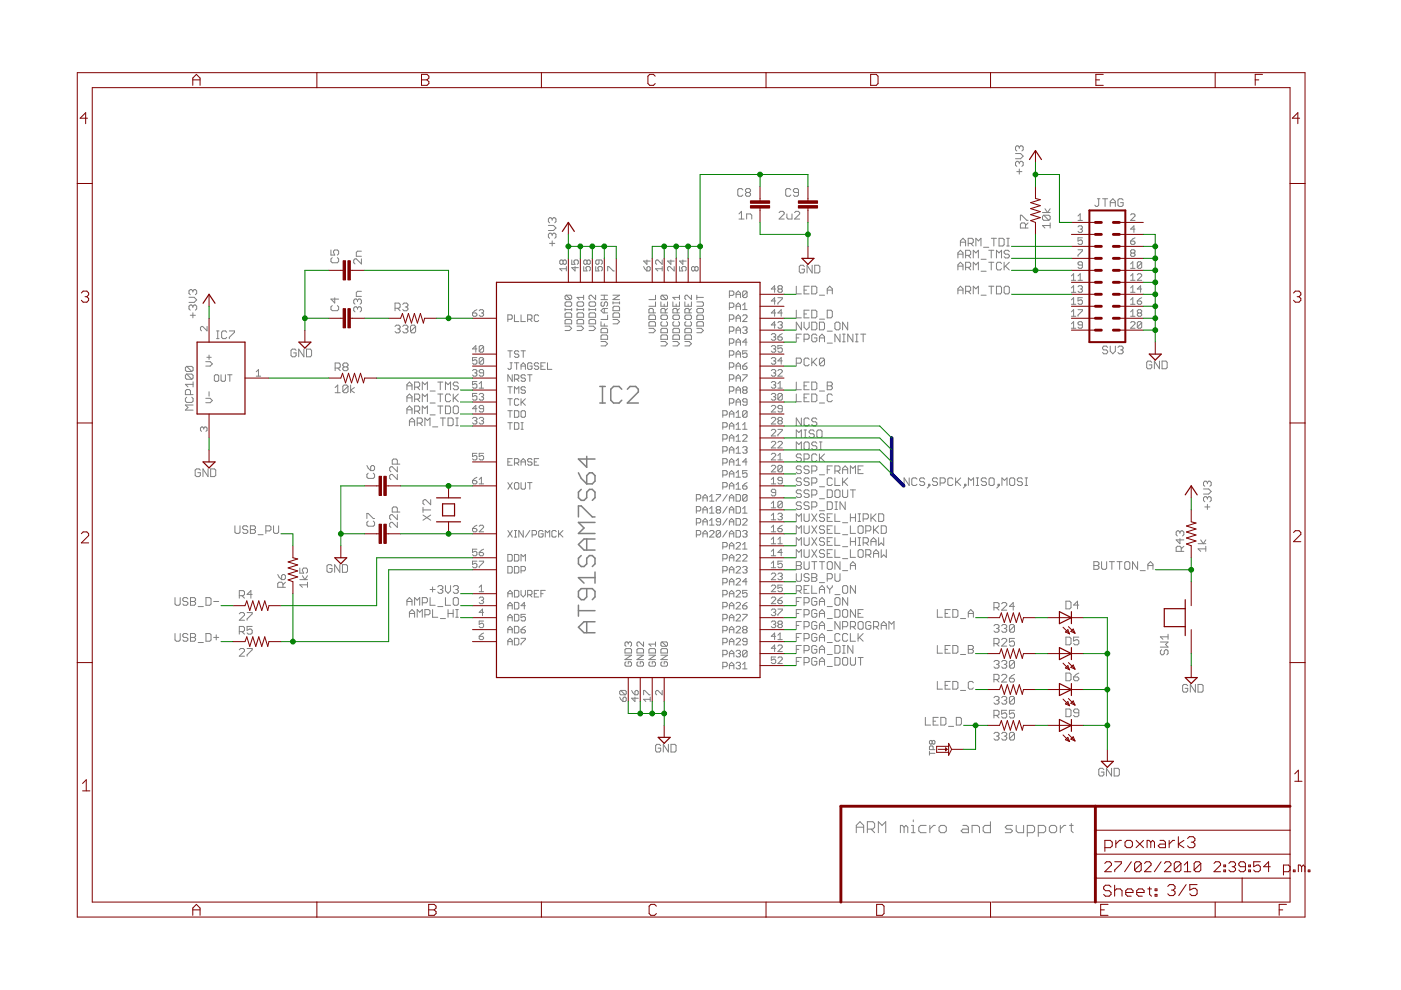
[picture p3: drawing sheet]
<svg xmlns="http://www.w3.org/2000/svg" width="297mm" height="210mm" viewBox="0 0 297 210" stroke-linecap="round" stroke-linejoin="round" font-family="sans-serif">
<g fill="#808080" stroke="#808080" stroke-width=".21">
<path d="M139.8 157.8l.3 .3z"/>
<path d="M139.3 157.8h.5z"/>
<path d="M139.3 157.8l-.3 .3z"/>
<path d="M139 158.1v1.1z"/>
<path d="M139 159.2l.3 .2z"/>
<path d="M139.3 159.4h.5z"/>
<path d="M139.8 159.4l.3-.2z"/>
<path d="M140.1 158.6v.6z"/>
<path d="M139.5 158.6h.6z"/>
<path d="M140.6 157.8v1.6z"/>
<path d="M140.6 157.8l1.1 1.6z"/>
<path d="M141.7 157.8v1.6z"/>
<path d="M142.3 157.8v1.6z"/>
<path d="M142.3 159.4h.8z"/>
<path d="M143.3 159.2l-.2 .2z"/>
<path d="M143.3 158.1v1.1z"/>
<path d="M143.1 157.8l.2 .3z"/>
<path d="M142.3 157.8h.8z"/>
<path d="M117.1 51.1v1.1z"/>
<path d="M116.5 51.6h1.1z"/>
<path d="M116.3 50.2l.2 .3z"/>
<path d="M116.3 49.7v.5z"/>
<path d="M116.3 49.7l.2-.3z"/>
<path d="M116.5 49.4h.3z"/>
<path d="M116.8 49.4l.3 .3z"/>
<path d="M117.1 49.7v.3z"/>
<path d="M117.1 49.7l.2-.3z"/>
<path d="M117.3 49.4h.3z"/>
<path d="M117.6 49.4l.3 .3z"/>
<path d="M117.9 49.7v.5z"/>
<path d="M117.9 50.2l-.3 .3z"/>
<path d="M116.3 48.9h1z"/>
<path d="M117.3 48.9l.6-.6z"/>
<path d="M117.3 47.8l.6 .5z"/>
<path d="M116.3 47.8h1z"/>
<path d="M116.3 47l.2 .2z"/>
<path d="M116.3 46.4v.6z"/>
<path d="M116.5 46.2l-.2 .2z"/>
<path d="M116.5 46.2h.3z"/>
<path d="M116.8 46.2l.3 .2z"/>
<path d="M117.1 46.4v.3z"/>
<path d="M117.1 46.4l.2-.2z"/>
<path d="M117.3 46.2h.3z"/>
<path d="M117.6 46.2l.3 .2z"/>
<path d="M117.9 46.4v.6z"/>
<path d="M117.9 47l-.3 .2z"/>
<path d="M84 68.9l-.2 .3z"/>
<path d="M84 68.9h.6z"/>
<path d="M84.6 68.9l.2 .3z"/>
<path d="M84.8 69.2v.3z"/>
<path d="M84.6 69.7l.2-.2z"/>
<path d="M84.3 69.7h.3z"/>
<path d="M84.6 69.7l.2 .3z"/>
<path d="M84.8 70v.3z"/>
<path d="M84.8 70.3l-.2 .3z"/>
<path d="M84 70.6h.6z"/>
<path d="M83.8 70.3l.2 .3z"/>
<path d="M85.4 69.2l.3-.3z"/>
<path d="M85.7 68.9h.5z"/>
<path d="M86.2 68.9l.3 .3z"/>
<path d="M86.5 69.2v.3z"/>
<path d="M86.2 69.7l.3-.2z"/>
<path d="M85.9 69.7h.3z"/>
<path d="M86.2 69.7l.3 .3z"/>
<path d="M86.5 70v.3z"/>
<path d="M86.5 70.3l-.3 .3z"/>
<path d="M85.7 70.6h.5z"/>
<path d="M85.4 70.3l.3 .3z"/>
<path d="M87 69.2v1.1z"/>
<path d="M87.3 68.9l-.3 .3z"/>
<path d="M87.3 68.9h.5z"/>
<path d="M87.8 68.9l.3 .3z"/>
<path d="M88.1 69.2v1.1z"/>
<path d="M88.1 70.3l-.3 .3z"/>
<path d="M87.3 70.6h.5z"/>
<path d="M87 70.3l.3 .3z"/>
<path d="M87 70.3l1.1-1.1z"/>
<path d="M75 65.8l.3 .3z"/>
<path d="M75 65.3v.5z"/>
<path d="M75 65.3l.3-.3z"/>
<path d="M75.3 65h.2z"/>
<path d="M75.5 65l.3 .3z"/>
<path d="M75.8 65.3v.3z"/>
<path d="M76.1 65l-.3 .3z"/>
<path d="M76.1 65h.2z"/>
<path d="M76.3 65l.3 .3z"/>
<path d="M76.6 65.3v.5z"/>
<path d="M76.6 65.8l-.3 .3z"/>
<path d="M75 64.2l.3 .3z"/>
<path d="M75 63.7v.5z"/>
<path d="M75.3 63.4l-.3 .3z"/>
<path d="M75.3 63.4h.2z"/>
<path d="M75.5 63.4l.3 .3z"/>
<path d="M75.8 63.7v.2z"/>
<path d="M75.8 63.7l.3-.3z"/>
<path d="M76.1 63.4h.2z"/>
<path d="M76.3 63.4l.3 .3z"/>
<path d="M76.6 63.7v.5z"/>
<path d="M76.6 64.2l-.3 .3z"/>
<path d="M75.5 62.8h1.1z"/>
<path d="M75.5 62v.8z"/>
<path d="M75.8 61.8l-.3 .2z"/>
<path d="M75.8 61.8h.8z"/>
<path d="M76.6 54.9v1.1z"/>
<path d="M75.5 54.9l1.1 1.1z"/>
<path d="M75.3 54.9h.2z"/>
<path d="M75.3 54.9l-.3 .3z"/>
<path d="M75 55.2v.5z"/>
<path d="M75 55.7l.3 .3z"/>
<path d="M75.5 54.3h1.1z"/>
<path d="M75.5 53.5v.8z"/>
<path d="M75.5 53.5l.3-.2z"/>
<path d="M75.8 53.3h.8z"/>
<path d="M62.5 74l.3 .3z"/>
<path d="M62 74h.5z"/>
<path d="M62 74l-.3 .3z"/>
<path d="M61.7 74.3v1.1z"/>
<path d="M61.7 75.4l.3 .2z"/>
<path d="M62 75.6h.5z"/>
<path d="M62.8 75.4l-.3 .2z"/>
<path d="M62.8 74.8v.6z"/>
<path d="M62.3 74.8h.5z"/>
<path d="M63.3 74v1.6z"/>
<path d="M63.3 74l1.1 1.6z"/>
<path d="M64.4 74v1.6z"/>
<path d="M65 74v1.6z"/>
<path d="M65 75.6h.8z"/>
<path d="M66.1 75.4l-.3 .2z"/>
<path d="M66.1 74.3v1.1z"/>
<path d="M65.8 74l.3 .3z"/>
<path d="M65 74h.8z"/>
<path d="M84.2 100.6v1.1z"/>
<path d="M83.2 100.6l1 1.1z"/>
<path d="M82.9 100.6h.3z"/>
<path d="M82.9 100.6l-.3 .3z"/>
<path d="M82.6 100.9v.5z"/>
<path d="M82.6 101.4l.3 .3z"/>
<path d="M84.2 99v1z"/>
<path d="M83.2 99l1 1z"/>
<path d="M82.9 99h.3z"/>
<path d="M82.9 99l-.3 .2z"/>
<path d="M82.6 99.2v.6z"/>
<path d="M82.6 99.8l.3 .2z"/>
<path d="M83.2 98.4h1.6z"/>
<path d="M83.2 97.6v.8z"/>
<path d="M83.2 97.6l.2-.3z"/>
<path d="M83.4 97.3h.6z"/>
<path d="M84 97.3l.2 .3z"/>
<path d="M84.2 97.6v.8z"/>
<path d="M84.2 110.7v1.1z"/>
<path d="M83.2 110.7l1 1.1z"/>
<path d="M82.9 110.7h.3z"/>
<path d="M82.9 110.7l-.3 .3z"/>
<path d="M82.6 111v.6z"/>
<path d="M82.6 111.6l.3 .2z"/>
<path d="M84.2 109.1v1.1z"/>
<path d="M83.2 109.1l1 1.1z"/>
<path d="M82.9 109.1h.3z"/>
<path d="M82.9 109.1l-.3 .3z"/>
<path d="M82.6 109.4v.5z"/>
<path d="M82.6 109.9l.3 .3z"/>
<path d="M83.2 108.6h1.6z"/>
<path d="M83.2 107.7v.9z"/>
<path d="M83.2 107.7l.2-.2z"/>
<path d="M83.4 107.5h.6z"/>
<path d="M84 107.5l.2 .2z"/>
<path d="M84.2 107.7v.9z"/>
<path d="M70.1 119.7l.3 .3z"/>
<path d="M69.6 119.7h.5z"/>
<path d="M69.6 119.7l-.3 .3z"/>
<path d="M69.3 120v1.1z"/>
<path d="M69.3 121.1l.3 .2z"/>
<path d="M69.6 121.3h.5z"/>
<path d="M70.4 121.1l-.3 .2z"/>
<path d="M70.4 120.5v.6z"/>
<path d="M69.9 120.5h.5z"/>
<path d="M71 119.7v1.6z"/>
<path d="M71 119.7l1.1 1.6z"/>
<path d="M72.1 119.7v1.6z"/>
<path d="M72.6 119.7v1.6z"/>
<path d="M72.6 121.3h.8z"/>
<path d="M73.4 121.3l.3-.2z"/>
<path d="M73.7 120v1.1z"/>
<path d="M73.4 119.7l.3 .3z"/>
<path d="M72.6 119.7h.8z"/>
<path d="M50.7 131.5h1.1z"/>
<path d="M50.7 131.5l1.1-1.1z"/>
<path d="M51.8 130.2v.2z"/>
<path d="M51.6 129.9l.2 .3z"/>
<path d="M51 129.9h.6z"/>
<path d="M51 129.9l-.3 .3z"/>
<path d="M52.4 129.9h1.1z"/>
<path d="M53.5 129.9v.3z"/>
<path d="M52.4 131.2l1.1-1z"/>
<path d="M52.4 131.2v.3z"/>
<path d="M50.7 139.1h1.1z"/>
<path d="M50.7 139.1l1.1-1.1z"/>
<path d="M51.8 137.8v.2z"/>
<path d="M51.6 137.5l.2 .3z"/>
<path d="M51 137.5h.6z"/>
<path d="M51 137.5l-.3 .3z"/>
<path d="M52.4 137.5h1.1z"/>
<path d="M53.5 137.5v.3z"/>
<path d="M52.4 138.9l1.1-1.1z"/>
<path d="M52.4 138.9v.2z"/>
<path d="M63.6 124l.5 .5z"/>
<path d="M63.6 124h1.6z"/>
<path d="M65.2 123.4v1.1z"/>
<path d="M63.6 122.9h1.6z"/>
<path d="M65.2 122.1l-.6 .8z"/>
<path d="M64.1 122.1l.5 .8z"/>
<path d="M63.6 120.4v1.1z"/>
<path d="M63.6 121.5h.8z"/>
<path d="M64.1 121l.3 .5z"/>
<path d="M64.1 120.7v.3z"/>
<path d="M64.1 120.7l.3-.3z"/>
<path d="M64.4 120.4h.5z"/>
<path d="M64.9 120.4l.3 .3z"/>
<path d="M65.2 120.7v.6z"/>
<path d="M64.9 121.5l.3-.2z"/>
<path d="M157.2 44.8l-.5 .6z"/>
<path d="M157.2 44.8v1.6z"/>
<path d="M156.7 46.4h1.1z"/>
<path d="M158.3 45.4v1z"/>
<path d="M158.3 45.4h.8z"/>
<path d="M159.1 45.4l.3 .2z"/>
<path d="M159.4 45.6v.8z"/>
<path d="M165.2 46.4h1.1z"/>
<path d="M165.2 46.4l1.1-1z"/>
<path d="M166.3 45.1v.3z"/>
<path d="M166 44.8l.3 .3z"/>
<path d="M165.5 44.8h.5z"/>
<path d="M165.5 44.8l-.3 .3z"/>
<path d="M166.8 45.4v.8z"/>
<path d="M166.8 46.2l.3 .2z"/>
<path d="M167.1 46.4h.8z"/>
<path d="M167.9 45.4v1z"/>
<path d="M168.5 46.4h1z"/>
<path d="M168.5 46.4l1-1z"/>
<path d="M169.5 45.1v.3z"/>
<path d="M169.3 44.8l.2 .3z"/>
<path d="M168.7 44.8h.6z"/>
<path d="M168.7 44.8l-.2 .3z"/>
<path d="M170.3 56.2l.2 .3z"/>
<path d="M169.7 56.2h.6z"/>
<path d="M169.7 56.2l-.2 .3z"/>
<path d="M169.5 56.5v1.1z"/>
<path d="M169.5 57.6l.2 .3z"/>
<path d="M169.7 57.9h.6z"/>
<path d="M170.5 57.6l-.2 .3z"/>
<path d="M170.5 57.1v.5z"/>
<path d="M170 57.1h.5z"/>
<path d="M171.1 56.2v1.7z"/>
<path d="M171.1 56.2l1.1 1.7z"/>
<path d="M172.2 56.2v1.7z"/>
<path d="M172.7 56.2v1.7z"/>
<path d="M172.7 57.9h.8z"/>
<path d="M173.5 57.9l.3-.3z"/>
<path d="M173.8 56.5v1.1z"/>
<path d="M173.5 56.2l.3 .3z"/>
<path d="M172.7 56.2h.8z"/>
<path d="M232.1 43.5l.3 .3z"/>
<path d="M232.4 43.8h.3z"/>
<path d="M232.7 43.8l.2-.3z"/>
<path d="M232.9 42.1v1.4z"/>
<path d="M232.7 42.1h.5z"/>
<path d="M234.3 42.1v1.7z"/>
<path d="M233.8 42.1h1z"/>
<path d="M235.4 42.7v1.1z"/>
<path d="M235.4 42.7l.5-.6z"/>
<path d="M235.9 42.1l.6 .6z"/>
<path d="M236.5 42.7v1.1z"/>
<path d="M235.4 43h1.1z"/>
<path d="M237.8 42.1l.3 .3z"/>
<path d="M237.3 42.1h.5z"/>
<path d="M237.3 42.1l-.3 .3z"/>
<path d="M237 42.4v1.1z"/>
<path d="M237 43.5l.3 .3z"/>
<path d="M237.3 43.8h.5z"/>
<path d="M237.8 43.8l.3-.3z"/>
<path d="M238.1 43v.5z"/>
<path d="M237.6 43h.5z"/>
<path d="M243.9 76.6l.3 .2z"/>
<path d="M243.4 76.6h.5z"/>
<path d="M243.4 76.6l-.3 .2z"/>
<path d="M243.1 76.8v1.1z"/>
<path d="M243.1 77.9l.3 .3z"/>
<path d="M243.4 78.2h.5z"/>
<path d="M243.9 78.2l.3-.3z"/>
<path d="M244.2 77.4v.5z"/>
<path d="M243.6 77.4h.6z"/>
<path d="M244.8 76.6v1.6z"/>
<path d="M244.8 76.6l1 1.6z"/>
<path d="M245.8 76.6v1.6z"/>
<path d="M246.4 76.6v1.6z"/>
<path d="M246.4 78.2h.8z"/>
<path d="M247.5 77.9l-.3 .3z"/>
<path d="M247.5 76.8v1.1z"/>
<path d="M247.2 76.6l.3 .2z"/>
<path d="M246.4 76.6h.8z"/>
<path d="M216.1 35.8v1.1z"/>
<path d="M215.6 36.4h1.1z"/>
<path d="M215.3 35l.3 .3z"/>
<path d="M215.3 34.5v.5z"/>
<path d="M215.3 34.5l.3-.3z"/>
<path d="M215.6 34.2h.2z"/>
<path d="M215.8 34.2l.3 .3z"/>
<path d="M216.1 34.5v.2z"/>
<path d="M216.1 34.5l.3-.3z"/>
<path d="M216.4 34.2h.3z"/>
<path d="M216.7 34.2l.2 .3z"/>
<path d="M216.9 34.5v.5z"/>
<path d="M216.9 35l-.2 .3z"/>
<path d="M215.3 33.7h1.1z"/>
<path d="M216.9 33.1l-.5 .6z"/>
<path d="M216.4 32.6l.5 .5z"/>
<path d="M215.3 32.6h1.1z"/>
<path d="M215.3 31.7l.3 .3z"/>
<path d="M215.3 31.2v.5z"/>
<path d="M215.3 31.2l.3-.3z"/>
<path d="M215.6 30.9h.2z"/>
<path d="M215.8 30.9l.3 .3z"/>
<path d="M216.1 31.2v.3z"/>
<path d="M216.1 31.2l.3-.3z"/>
<path d="M216.4 30.9h.3z"/>
<path d="M216.7 30.9l.2 .3z"/>
<path d="M216.9 31.2v.5z"/>
<path d="M216.7 32l.2-.3z"/>
<path d="M221 47.8l.6 .5z"/>
<path d="M221 47.8h1.7z"/>
<path d="M222.7 47.3v1z"/>
<path d="M221.3 46.7h1.1z"/>
<path d="M221 46.4l.3 .3z"/>
<path d="M221 45.9v.5z"/>
<path d="M221 45.9l.3-.3z"/>
<path d="M221.3 45.6h1.1z"/>
<path d="M222.4 45.6l.3 .3z"/>
<path d="M222.7 45.9v.5z"/>
<path d="M222.7 46.4l-.3 .3z"/>
<path d="M221.3 45.6l1.1 1.1z"/>
<path d="M221 45.1h1.7z"/>
<path d="M222.7 44.3l-.6 .8z"/>
<path d="M221.6 44.3l.5 .8z"/>
<path d="M42.2 99.4l.3 .3z"/>
<path d="M41.7 99.4h.5z"/>
<path d="M41.4 99.7l.3-.3z"/>
<path d="M41.4 99.7v1.1z"/>
<path d="M41.4 100.8l.3 .2z"/>
<path d="M41.7 101h.5z"/>
<path d="M42.2 101l.3-.2z"/>
<path d="M42.5 100.2v.6z"/>
<path d="M41.9 100.2h.6z"/>
<path d="M43 99.4v1.6z"/>
<path d="M43 99.4l1.1 1.6z"/>
<path d="M44.1 99.4v1.6z"/>
<path d="M44.7 99.4v1.6z"/>
<path d="M44.7 101h.8z"/>
<path d="M45.7 100.8l-.2 .2z"/>
<path d="M45.7 99.7v1.1z"/>
<path d="M45.5 99.4l.2 .3z"/>
<path d="M44.7 99.4h.8z"/>
<path d="M71.1 82.2l.5-.6z"/>
<path d="M71.6 81.6v1.7z"/>
<path d="M71.1 83.3h1z"/>
<path d="M72.7 81.9v1.1z"/>
<path d="M72.7 81.9l.3-.3z"/>
<path d="M73 81.6h.5z"/>
<path d="M73.5 81.6l.3 .3z"/>
<path d="M73.8 81.9v1.1z"/>
<path d="M73.8 83l-.3 .3z"/>
<path d="M73 83.3h.5z"/>
<path d="M72.7 83l.3 .3z"/>
<path d="M72.7 83l1.1-1.1z"/>
<path d="M74.3 81.6v1.7z"/>
<path d="M74.3 82.7l.8 .6z"/>
<path d="M74.3 82.7l.8-.5z"/>
<path d="M40.9 66.3v1.1z"/>
<path d="M40.3 66.8h1.1z"/>
<path d="M40.1 65.5l.2 .3z"/>
<path d="M40.1 64.9v.6z"/>
<path d="M40.1 64.9l.2-.2z"/>
<path d="M40.3 64.7h.3z"/>
<path d="M40.6 64.7l.3 .2z"/>
<path d="M40.9 64.9v.3z"/>
<path d="M41.2 64.7l-.3 .2z"/>
<path d="M41.2 64.7h.2z"/>
<path d="M41.4 64.7l.3 .2z"/>
<path d="M41.7 64.9v.6z"/>
<path d="M41.7 65.5l-.3 .3z"/>
<path d="M40.1 64.1h1.1z"/>
<path d="M41.2 64.1l.5-.5z"/>
<path d="M41.2 63l.5 .6z"/>
<path d="M40.1 63h1.1z"/>
<path d="M40.1 62.2l.2 .3z"/>
<path d="M40.1 61.7v.5z"/>
<path d="M40.1 61.7l.2-.3z"/>
<path d="M40.3 61.4h.3z"/>
<path d="M40.6 61.4l.3 .3z"/>
<path d="M40.9 61.7v.2z"/>
<path d="M40.9 61.7l.3-.3z"/>
<path d="M41.2 61.4h.2z"/>
<path d="M41.4 61.4l.3 .3z"/>
<path d="M41.7 61.7v.5z"/>
<path d="M41.7 62.2l-.3 .3z"/>
<path d="M210.7 132.7l.3-.3z"/>
<path d="M211 132.4h.5z"/>
<path d="M211.5 132.4l.3 .3z"/>
<path d="M211.8 132.7v.3z"/>
<path d="M211.8 133l-.3 .2z"/>
<path d="M211.3 133.2h.2z"/>
<path d="M211.5 133.2l.3 .3z"/>
<path d="M211.8 133.5v.3z"/>
<path d="M211.8 133.8l-.3 .2z"/>
<path d="M211 134h.5z"/>
<path d="M210.7 133.8l.3 .2z"/>
<path d="M212.4 132.7l.2-.3z"/>
<path d="M212.6 132.4h.6z"/>
<path d="M213.2 132.4l.2 .3z"/>
<path d="M213.4 132.7v.3z"/>
<path d="M213.4 133l-.2 .2z"/>
<path d="M212.9 133.2h.3z"/>
<path d="M213.2 133.2l.2 .3z"/>
<path d="M213.4 133.5v.3z"/>
<path d="M213.4 133.8l-.2 .2z"/>
<path d="M212.6 134h.6z"/>
<path d="M212.4 133.8l.2 .2z"/>
<path d="M214 132.7v1.1z"/>
<path d="M214.3 132.4l-.3 .3z"/>
<path d="M214.3 132.4h.5z"/>
<path d="M214.8 132.4l.3 .3z"/>
<path d="M215.1 132.7v1.1z"/>
<path d="M215.1 133.8l-.3 .2z"/>
<path d="M214.3 134h.5z"/>
<path d="M214 133.8l.3 .2z"/>
<path d="M214 133.8l1.1-1.1z"/>
<path d="M210.7 140.3l.3-.3z"/>
<path d="M211 140h.5z"/>
<path d="M211.5 140l.3 .3z"/>
<path d="M211.8 140.3v.3z"/>
<path d="M211.8 140.6l-.3 .3z"/>
<path d="M211.3 140.9h.2z"/>
<path d="M211.5 140.9l.3 .2z"/>
<path d="M211.8 141.1v.3z"/>
<path d="M211.8 141.4l-.3 .3z"/>
<path d="M211 141.7h.5z"/>
<path d="M210.7 141.4l.3 .3z"/>
<path d="M212.4 140.3l.2-.3z"/>
<path d="M212.6 140h.6z"/>
<path d="M213.2 140l.2 .3z"/>
<path d="M213.4 140.3v.3z"/>
<path d="M213.4 140.6l-.2 .3z"/>
<path d="M212.9 140.9h.3z"/>
<path d="M213.2 140.9l.2 .2z"/>
<path d="M213.4 141.1v.3z"/>
<path d="M213.4 141.4l-.2 .3z"/>
<path d="M212.6 141.7h.6z"/>
<path d="M212.4 141.4l.2 .3z"/>
<path d="M214 140.3v1.1z"/>
<path d="M214.3 140l-.3 .3z"/>
<path d="M214.3 140h.5z"/>
<path d="M214.8 140l.3 .3z"/>
<path d="M215.1 140.3v1.1z"/>
<path d="M215.1 141.4l-.3 .3z"/>
<path d="M214.3 141.7h.5z"/>
<path d="M214 141.4l.3 .3z"/>
<path d="M214 141.4l1.1-1.1z"/>
<path d="M210.7 147.9l.3-.2z"/>
<path d="M211 147.7h.5z"/>
<path d="M211.5 147.7l.3 .2z"/>
<path d="M211.8 147.9v.3z"/>
<path d="M211.8 148.2l-.3 .3z"/>
<path d="M211.3 148.5h.2z"/>
<path d="M211.5 148.5l.3 .2z"/>
<path d="M211.8 148.7v.3z"/>
<path d="M211.8 149l-.3 .3z"/>
<path d="M211 149.3h.5z"/>
<path d="M210.7 149l.3 .3z"/>
<path d="M212.4 147.9l.2-.2z"/>
<path d="M212.6 147.7h.6z"/>
<path d="M213.2 147.7l.2 .2z"/>
<path d="M213.4 147.9v.3z"/>
<path d="M213.4 148.2l-.2 .3z"/>
<path d="M212.9 148.5h.3z"/>
<path d="M213.2 148.5l.2 .2z"/>
<path d="M213.4 148.7v.3z"/>
<path d="M213.4 149l-.2 .3z"/>
<path d="M212.6 149.3h.6z"/>
<path d="M212.4 149l.2 .3z"/>
<path d="M214 147.9v1.1z"/>
<path d="M214.3 147.7l-.3 .2z"/>
<path d="M214.3 147.7h.5z"/>
<path d="M214.8 147.7l.3 .2z"/>
<path d="M215.1 147.9v1.1z"/>
<path d="M215.1 149l-.3 .3z"/>
<path d="M214.3 149.3h.5z"/>
<path d="M214 149l.3 .3z"/>
<path d="M214 149l1.1-1.1z"/>
<path d="M233.8 162.9l.2 .3z"/>
<path d="M233.2 162.9h.6z"/>
<path d="M233.2 162.9l-.2 .3z"/>
<path d="M233 163.2v1.1z"/>
<path d="M233 164.3l.2 .2z"/>
<path d="M233.2 164.5h.6z"/>
<path d="M233.8 164.5l.2-.2z"/>
<path d="M234 163.7v.6z"/>
<path d="M233.5 163.7h.5z"/>
<path d="M234.6 162.9v1.6z"/>
<path d="M234.6 162.9l1.1 1.6z"/>
<path d="M235.7 162.9v1.6z"/>
<path d="M236.2 162.9v1.6z"/>
<path d="M236.2 164.5h.8z"/>
<path d="M237 164.5l.3-.2z"/>
<path d="M237.3 163.2v1.1z"/>
<path d="M237 162.9l.3 .3z"/>
<path d="M236.2 162.9h.8z"/>
<path d="M254 116.4l.6 .5z"/>
<path d="M254 116.4h1.7z"/>
<path d="M255.7 115.8v1.1z"/>
<path d="M254 115.3h1.7z"/>
<path d="M255.7 114.5l-.6 .8z"/>
<path d="M254.6 114.5l.5 .8z"/>
<path d="M256 106.9v1.1z"/>
<path d="M255.4 107.5h1.1z"/>
<path d="M255.2 106.1l.2 .3z"/>
<path d="M255.2 105.6v.5z"/>
<path d="M255.2 105.6l.2-.3z"/>
<path d="M255.4 105.3h.3z"/>
<path d="M255.7 105.3l.3 .3z"/>
<path d="M256 105.6v.2z"/>
<path d="M256 105.6l.3-.3z"/>
<path d="M256.3 105.3h.2z"/>
<path d="M256.5 105.3l.3 .3z"/>
<path d="M256.8 105.6v.5z"/>
<path d="M256.8 106.1l-.3 .3z"/>
<path d="M255.2 104.8h1.1z"/>
<path d="M256.8 104.2l-.5 .6z"/>
<path d="M256.3 103.7l.5 .5z"/>
<path d="M255.2 103.7h1.1z"/>
<path d="M255.2 102.8l.2 .3z"/>
<path d="M255.2 102.3v.5z"/>
<path d="M255.2 102.3l.2-.3z"/>
<path d="M255.4 102h.3z"/>
<path d="M255.7 102l.3 .3z"/>
<path d="M256 102.3v.3z"/>
<path d="M256 102.3l.3-.3z"/>
<path d="M256.3 102h.2z"/>
<path d="M256.5 102l.3 .3z"/>
<path d="M256.8 102.3v.5z"/>
<path d="M256.5 103.1l.3-.3z"/>
<path d="M251.5 145.1l.3 .3z"/>
<path d="M251 145.1h.5z"/>
<path d="M251 145.1l-.3 .3z"/>
<path d="M250.7 145.4v1.1z"/>
<path d="M250.7 146.5l.3 .2z"/>
<path d="M251 146.7h.5z"/>
<path d="M251.5 146.7l.3-.2z"/>
<path d="M251.8 145.9v.6z"/>
<path d="M251.3 145.9h.5z"/>
<path d="M252.4 145.1v1.6z"/>
<path d="M252.4 145.1l1 1.6z"/>
<path d="M253.4 145.1v1.6z"/>
<path d="M254 145.1v1.6z"/>
<path d="M254 146.7h.8z"/>
<path d="M255.1 146.5l-.3 .2z"/>
<path d="M255.1 145.4v1.1z"/>
<path d="M254.8 145.1l.3 .3z"/>
<path d="M254 145.1h.8z"/>
<path d="M210.7 155.6l.3-.3z"/>
<path d="M211 155.3h.5z"/>
<path d="M211.5 155.3l.3 .3z"/>
<path d="M211.8 155.6v.2z"/>
<path d="M211.5 156.1l.3-.3z"/>
<path d="M211.3 156.1h.2z"/>
<path d="M211.5 156.1l.3 .3z"/>
<path d="M211.8 156.4v.2z"/>
<path d="M211.8 156.6l-.3 .3z"/>
<path d="M211 156.9h.5z"/>
<path d="M210.7 156.6l.3 .3z"/>
<path d="M212.4 155.6l.2-.3z"/>
<path d="M212.6 155.3h.6z"/>
<path d="M213.2 155.3l.2 .3z"/>
<path d="M213.4 155.6v.2z"/>
<path d="M213.4 155.8l-.2 .3z"/>
<path d="M212.9 156.1h.3z"/>
<path d="M213.2 156.1l.2 .3z"/>
<path d="M213.4 156.4v.2z"/>
<path d="M213.4 156.6l-.2 .3z"/>
<path d="M212.6 156.9h.6z"/>
<path d="M212.4 156.6l.2 .3z"/>
<path d="M214 155.6v1z"/>
<path d="M214.3 155.3l-.3 .3z"/>
<path d="M214.3 155.3h.5z"/>
<path d="M214.8 155.3l.3 .3z"/>
<path d="M215.1 155.6v1z"/>
<path d="M215.1 156.6l-.3 .3z"/>
<path d="M214.3 156.9h.5z"/>
<path d="M214 156.6l.3 .3z"/>
<path d="M214 156.6l1.1-1z"/>
<path d="M181.5 175v1.6z"/>
<path d="M181.5 175l.8-.8z"/>
<path d="M182.3 174.2l.8 .8z"/>
<path d="M183.1 175v1.6z"/>
<path d="M181.5 175.4h1.6z"/>
<path d="M183.9 174.2v2.4z"/>
<path d="M183.9 174.2h1.2z"/>
<path d="M185.1 174.2l.3 .4z"/>
<path d="M185.4 174.6v.8z"/>
<path d="M185.4 175.4l-.3 .4z"/>
<path d="M183.9 175.8h1.2z"/>
<path d="M184.7 175.8l.7 .8z"/>
<path d="M186.2 174.2v2.4z"/>
<path d="M186.2 174.2l.8 .8z"/>
<path d="M187 175l.8-.8z"/>
<path d="M187.8 174.2v2.4z"/>
<path d="M190.9 175v1.6z"/>
<path d="M190.9 175h.4z"/>
<path d="M191.3 175l.4 .4z"/>
<path d="M191.7 175.4v1.2z"/>
<path d="M191.7 175.4l.4-.4z"/>
<path d="M192.1 175l.4 .4z"/>
<path d="M192.5 175.4v1.2z"/>
<path d="M193.3 175h.3z"/>
<path d="M193.6 175v1.6z"/>
<path d="M193.3 176.6h.7z"/>
<path d="M193.6 173.8v.4z"/>
<path d="M195.2 175h1.2z"/>
<path d="M194.8 175.4l.4-.4z"/>
<path d="M194.8 175.4v.8z"/>
<path d="M194.8 176.2l.4 .4z"/>
<path d="M195.2 176.6h1.2z"/>
<path d="M197.1 175v1.6z"/>
<path d="M197.9 175l-.8 .8z"/>
<path d="M197.9 175h.4z"/>
<path d="M199.5 176.6h.8z"/>
<path d="M200.3 176.6l.3-.4z"/>
<path d="M200.6 175.4v.8z"/>
<path d="M200.3 175l.3 .4z"/>
<path d="M199.5 175h.8z"/>
<path d="M199.5 175l-.4 .4z"/>
<path d="M199.1 175.4v.8z"/>
<path d="M199.1 176.2l.4 .4z"/>
<path d="M204.2 175h.7z"/>
<path d="M204.9 175l.4 .4z"/>
<path d="M205.3 175.4v1.2z"/>
<path d="M204.2 176.6h1.1z"/>
<path d="M203.8 176.2l.4 .4z"/>
<path d="M203.8 176.2l.4-.4z"/>
<path d="M204.2 175.8h1.1z"/>
<path d="M206.1 175v1.6z"/>
<path d="M206.1 175h1.2z"/>
<path d="M207.3 175l.4 .4z"/>
<path d="M207.7 175.4v1.2z"/>
<path d="M210 174.2v2.4z"/>
<path d="M208.8 176.6h1.2z"/>
<path d="M208.4 176.2l.4 .4z"/>
<path d="M208.4 175.4v.8z"/>
<path d="M208.8 175l-.4 .4z"/>
<path d="M208.8 175h1.2z"/>
<path d="M213.1 176.6h1.2z"/>
<path d="M214.3 176.6l.4-.4z"/>
<path d="M214.3 175.8l.4 .4z"/>
<path d="M213.5 175.8h.8z"/>
<path d="M213.1 175.4l.4 .4z"/>
<path d="M213.1 175.4l.4-.4z"/>
<path d="M213.5 175h1.2z"/>
<path d="M215.5 175v1.2z"/>
<path d="M215.5 176.2l.4 .4z"/>
<path d="M215.9 176.6h1.1z"/>
<path d="M217 175v1.6z"/>
<path d="M217.8 175v2.3z"/>
<path d="M217.8 175h1.2z"/>
<path d="M219 175l.4 .4z"/>
<path d="M219.4 175.4v.8z"/>
<path d="M219.4 176.2l-.4 .4z"/>
<path d="M217.8 176.6h1.2z"/>
<path d="M220.1 175v2.3z"/>
<path d="M220.1 175h1.2z"/>
<path d="M221.3 175l.4 .4z"/>
<path d="M221.7 175.4v.8z"/>
<path d="M221.3 176.6l.4-.4z"/>
<path d="M220.1 176.6h1.2z"/>
<path d="M222.9 176.6h.7z"/>
<path d="M223.6 176.6l.4-.4z"/>
<path d="M224 175.4v.8z"/>
<path d="M223.6 175l.4 .4z"/>
<path d="M222.9 175h.7z"/>
<path d="M222.9 175l-.4 .4z"/>
<path d="M222.5 175.4v.8z"/>
<path d="M222.5 176.2l.4 .4z"/>
<path d="M224.8 175v1.6z"/>
<path d="M224.8 175.8l.8-.8z"/>
<path d="M225.6 175h.4z"/>
<path d="M227.1 174.6v1.6z"/>
<path d="M227.1 176.2l.4 .4z"/>
<path d="M226.8 175h.7z"/>
<path d="M107.7 125.6v1z"/>
<path d="M107.7 125.6l.4-.4z"/>
<path d="M108.1 125.2l.5 .4z"/>
<path d="M108.6 125.6v1z"/>
<path d="M107.7 125.9h.9z"/>
<path d="M109.1 125.2v1.4z"/>
<path d="M109.1 126.6h.7z"/>
<path d="M109.8 126.6l.2-.3z"/>
<path d="M110 125.4v.9z"/>
<path d="M109.8 125.2l.2 .2z"/>
<path d="M109.1 125.2h.7z"/>
<path d="M110.5 125.2v.9z"/>
<path d="M110.5 126.1l.4 .5z"/>
<path d="M110.9 126.6l.5-.5z"/>
<path d="M111.4 125.2v.9z"/>
<path d="M111.9 125.2v1.4z"/>
<path d="M111.9 125.2h.7z"/>
<path d="M112.6 125.2l.2 .2z"/>
<path d="M112.8 125.4v.5z"/>
<path d="M112.8 125.9l-.2 .2z"/>
<path d="M111.9 126.1h.7z"/>
<path d="M112.3 126.1l.5 .5z"/>
<path d="M113.3 125.2h.9z"/>
<path d="M113.3 125.2v1.4z"/>
<path d="M113.3 126.6h.9z"/>
<path d="M113.3 125.9h.4z"/>
<path d="M114.7 125.2v1.4z"/>
<path d="M114.7 125.2h.9z"/>
<path d="M114.7 125.9h.4z"/>
<path d="M101.6 124.5l.5-.4z"/>
<path d="M102.1 124.1v1.4z"/>
<path d="M101.6 125.5h.9z"/>
<path d="M140.4 140.3l-.3 .2z"/>
<path d="M140.1 140.5v.5z"/>
<path d="M140.1 141l.3 .2z"/>
<path d="M140.4 141.2h.9z"/>
<path d="M141.3 141.2l.2-.2z"/>
<path d="M141.5 140.5v.5z"/>
<path d="M141.3 140.3l.2 .2z"/>
<path d="M140.8 140.3h.5z"/>
<path d="M140.8 140.3v.5z"/>
<path d="M140.1 139.8h1.4z"/>
<path d="M140.1 139.8l1.4-.9z"/>
<path d="M140.1 138.9h1.4z"/>
<path d="M140.1 138.5h1.4z"/>
<path d="M141.5 137.8v.7z"/>
<path d="M141.3 137.5l.2 .3z"/>
<path d="M140.4 137.5h.9z"/>
<path d="M140.4 137.5l-.3 .3z"/>
<path d="M140.1 137.8v.7z"/>
<path d="M140.4 137h.9z"/>
<path d="M140.1 136.8l.3 .2z"/>
<path d="M140.1 136.3v.5z"/>
<path d="M140.1 136.3l.3-.2z"/>
<path d="M140.4 136.1h.9z"/>
<path d="M141.3 136.1l.2 .2z"/>
<path d="M141.5 136.3v.5z"/>
<path d="M141.5 136.8l-.2 .2z"/>
<path d="M140.4 136.1l.9 .9z"/>
<path d="M140.4 146.4v.9z"/>
<path d="M139.5 146.4l.9 .9z"/>
<path d="M139.2 146.4h.3z"/>
<path d="M139 146.6l.2-.2z"/>
<path d="M139 146.6v.5z"/>
<path d="M139 147.1l.2 .2z"/>
<path d="M107.7 128.2v.9z"/>
<path d="M107.7 128.2l.4-.5z"/>
<path d="M108.1 127.7l.5 .5z"/>
<path d="M108.6 128.2v.9z"/>
<path d="M107.7 128.4h.9z"/>
<path d="M109.1 127.7v1.4z"/>
<path d="M109.1 129.1h.7z"/>
<path d="M109.8 129.1l.2-.2z"/>
<path d="M110 128v.9z"/>
<path d="M109.8 127.7l.2 .3z"/>
<path d="M109.1 127.7h.7z"/>
<path d="M111.2 127.7v1.4z"/>
<path d="M111.2 127.7l-.7 .7z"/>
<path d="M110.5 128.4h.9z"/>
<path d="M101.6 126.8l.2-.2z"/>
<path d="M101.8 126.6h.5z"/>
<path d="M102.3 126.6l.2 .2z"/>
<path d="M102.5 126.8v.3z"/>
<path d="M102.5 127.1l-.2 .2z"/>
<path d="M102.1 127.3h.2z"/>
<path d="M102.3 127.3l.2 .2z"/>
<path d="M102.5 127.5v.3z"/>
<path d="M102.5 127.8l-.2 .2z"/>
<path d="M101.8 128h.5z"/>
<path d="M101.6 127.8l.2 .2z"/>
<path d="M107.7 130.7v1z"/>
<path d="M107.7 130.7l.4-.4z"/>
<path d="M108.1 130.3l.5 .4z"/>
<path d="M108.6 130.7v1z"/>
<path d="M107.7 131h.9z"/>
<path d="M109.1 130.3v1.4z"/>
<path d="M109.1 131.7h.7z"/>
<path d="M109.8 131.7l.2-.3z"/>
<path d="M110 130.5v.9z"/>
<path d="M109.8 130.3l.2 .2z"/>
<path d="M109.1 130.3h.7z"/>
<path d="M110.5 130.3h.9z"/>
<path d="M110.5 130.3v.7z"/>
<path d="M110.5 131l.4-.3z"/>
<path d="M110.9 130.7h.3z"/>
<path d="M111.2 130.7l.2 .3z"/>
<path d="M111.4 131v.4z"/>
<path d="M111.2 131.7l.2-.3z"/>
<path d="M110.7 131.7h.5z"/>
<path d="M110.5 131.4l.2 .3z"/>
<path d="M102.3 129.1v1.4z"/>
<path d="M102.3 129.1l-.7 .7z"/>
<path d="M101.6 129.8h.9z"/>
<path d="M107.7 133.3v.9z"/>
<path d="M107.7 133.3l.4-.5z"/>
<path d="M108.1 132.8l.5 .5z"/>
<path d="M108.6 133.3v.9z"/>
<path d="M107.7 133.5h.9z"/>
<path d="M109.1 132.8v1.4z"/>
<path d="M109.1 134.2h.7z"/>
<path d="M109.8 134.2l.2-.2z"/>
<path d="M110 133v1z"/>
<path d="M109.8 132.8l.2 .2z"/>
<path d="M109.1 132.8h.7z"/>
<path d="M110.9 133l.5-.2z"/>
<path d="M110.9 133l-.4 .5z"/>
<path d="M110.5 133.5v.5z"/>
<path d="M110.5 134l.2 .2z"/>
<path d="M110.7 134.2h.5z"/>
<path d="M111.2 134.2l.2-.2z"/>
<path d="M111.4 133.7v.3z"/>
<path d="M111.2 133.5l.2 .2z"/>
<path d="M110.5 133.5h.7z"/>
<path d="M101.6 131.7h.9z"/>
<path d="M101.6 131.7v.7z"/>
<path d="M101.6 132.4l.5-.3z"/>
<path d="M102.1 132.1h.2z"/>
<path d="M102.3 132.1l.2 .3z"/>
<path d="M102.5 132.4v.4z"/>
<path d="M102.5 132.8l-.2 .3z"/>
<path d="M101.8 133.1h.5z"/>
<path d="M101.6 132.8l.2 .3z"/>
<path d="M107.7 135.8v.9z"/>
<path d="M107.7 135.8l.4-.5z"/>
<path d="M108.1 135.3l.5 .5z"/>
<path d="M108.6 135.8v.9z"/>
<path d="M107.7 136h.9z"/>
<path d="M109.1 135.3v1.4z"/>
<path d="M109.1 136.7h.7z"/>
<path d="M109.8 136.7l.2-.2z"/>
<path d="M110 135.6v.9z"/>
<path d="M109.8 135.3l.2 .3z"/>
<path d="M109.1 135.3h.7z"/>
<path d="M110.5 135.3h.9z"/>
<path d="M111.4 135.3v.3z"/>
<path d="M111.4 135.6l-.9 .9z"/>
<path d="M110.5 136.5v.2z"/>
<path d="M102.1 134.5l.4-.3z"/>
<path d="M102.1 134.5l-.5 .4z"/>
<path d="M101.6 134.9v.5z"/>
<path d="M101.6 135.4l.2 .2z"/>
<path d="M101.8 135.6h.5z"/>
<path d="M102.3 135.6l.2-.2z"/>
<path d="M102.5 135.1v.3z"/>
<path d="M102.3 134.9l.2 .2z"/>
<path d="M101.6 134.9h.7z"/>
<path d="M130 68.7h.9z"/>
<path d="M130.9 68.7l.5-.5z"/>
<path d="M130.9 67.7l.5 .5z"/>
<path d="M130 67.7h.9z"/>
<path d="M130 67.3h1.4z"/>
<path d="M131.4 66.6v.7z"/>
<path d="M131.1 66.3l.3 .3z"/>
<path d="M130.2 66.3h.9z"/>
<path d="M130 66.6l.2-.3z"/>
<path d="M130 66.6v.7z"/>
<path d="M130 65.9h1.4z"/>
<path d="M131.4 65.2v.7z"/>
<path d="M131.1 64.9l.3 .3z"/>
<path d="M130.2 64.9h.9z"/>
<path d="M130 65.2l.2-.3z"/>
<path d="M130 65.2v.7z"/>
<path d="M131.4 64v.5z"/>
<path d="M130 64.2h1.4z"/>
<path d="M130 64v.5z"/>
<path d="M130 63.5h1.4z"/>
<path d="M130 63.5l1.4-.9z"/>
<path d="M130 62.6h1.4z"/>
<path d="M128.8 56.5v.9z"/>
<path d="M128.8 56.5h.3z"/>
<path d="M129.1 56.5l.9 .9z"/>
<path d="M130 57.4h.2z"/>
<path d="M147.7 70.5h1z"/>
<path d="M148.7 70.5l.4-.4z"/>
<path d="M148.7 69.6l.4 .5z"/>
<path d="M147.7 69.6h1z"/>
<path d="M147.7 69.1h1.4z"/>
<path d="M149.1 68.4v.7z"/>
<path d="M148.9 68.2l.2 .2z"/>
<path d="M148 68.2h.9z"/>
<path d="M147.7 68.4l.3-.2z"/>
<path d="M147.7 68.4v.7z"/>
<path d="M147.7 67.7h1.4z"/>
<path d="M149.1 67v.7z"/>
<path d="M148.9 66.8l.2 .2z"/>
<path d="M148 66.8h.9z"/>
<path d="M148 66.8l-.3 .2z"/>
<path d="M147.7 67v.7z"/>
<path d="M147.7 65.6v.5z"/>
<path d="M147.7 66.1l.3 .2z"/>
<path d="M148 66.3h.9z"/>
<path d="M148.9 66.3l.2-.2z"/>
<path d="M149.1 65.6v.5z"/>
<path d="M148.9 65.4l.2 .2z"/>
<path d="M148 65.4h.9z"/>
<path d="M148 65.4l-.3 .2z"/>
<path d="M147.7 64.9h1.2z"/>
<path d="M149.1 64.7l-.2 .2z"/>
<path d="M149.1 64.2v.5z"/>
<path d="M148.9 64l.2 .2z"/>
<path d="M147.7 64h1.2z"/>
<path d="M147.7 63.1h1.4z"/>
<path d="M147.7 62.6v.9z"/>
<path d="M146.6 57.2l.3 .2z"/>
<path d="M146.6 56.7v.5z"/>
<path d="M146.6 56.7l.3-.2z"/>
<path d="M146.9 56.5h.2z"/>
<path d="M147.1 56.5l.2 .2z"/>
<path d="M147.6 56.5l-.3 .2z"/>
<path d="M147.6 56.5h.2z"/>
<path d="M147.8 56.5l.2 .2z"/>
<path d="M148 56.7v.5z"/>
<path d="M148 57.2l-.2 .2z"/>
<path d="M147.6 57.4h.2z"/>
<path d="M147.3 57.2l.3 .2z"/>
<path d="M147.3 57.2l-.2 .2z"/>
<path d="M146.9 57.4h.2z"/>
<path d="M147.3 56.7v.5z"/>
<path d="M147.6 104.9v1.4z"/>
<path d="M147.6 104.9h.7z"/>
<path d="M148.3 104.9l.3 .2z"/>
<path d="M148.6 105.1v.5z"/>
<path d="M148.3 105.8l.3-.2z"/>
<path d="M147.6 105.8h.7z"/>
<path d="M149 105.3v1z"/>
<path d="M149 105.3l.5-.4z"/>
<path d="M149.5 104.9l.5 .4z"/>
<path d="M150 105.3v1z"/>
<path d="M149 105.6h1z"/>
<path d="M150.9 104.9l-.4 .4z"/>
<path d="M150.9 104.9v1.4z"/>
<path d="M150.5 106.3h.9z"/>
<path d="M151.8 104.9h1z"/>
<path d="M152.8 104.9v.2z"/>
<path d="M152.8 105.1l-1 .9z"/>
<path d="M151.8 106v.3z"/>
<path d="M154.2 104.9l-1 1.4z"/>
<path d="M154.6 105.3v1z"/>
<path d="M154.6 105.3l.5-.4z"/>
<path d="M155.1 104.9l.5 .4z"/>
<path d="M155.6 105.3v1z"/>
<path d="M154.6 105.6h1z"/>
<path d="M156.1 104.9v1.4z"/>
<path d="M156.1 106.3h.7z"/>
<path d="M156.8 106.3l.2-.3z"/>
<path d="M157 105.1v.9z"/>
<path d="M156.8 104.9l.2 .2z"/>
<path d="M156.1 104.9h.7z"/>
<path d="M157.5 105.1v.9z"/>
<path d="M157.5 105.1l.2-.2z"/>
<path d="M157.7 104.9h.5z"/>
<path d="M158.2 104.9l.2 .2z"/>
<path d="M158.4 105.1v.9z"/>
<path d="M158.4 106l-.2 .3z"/>
<path d="M157.7 106.3h.5z"/>
<path d="M157.5 106l.2 .3z"/>
<path d="M157.5 106l.9-.9z"/>
<path d="M163.5 104.9l.3 .2z"/>
<path d="M163.8 105.1h.4z"/>
<path d="M164.2 105.1l.3-.2z"/>
<path d="M164.5 104v.9z"/>
<path d="M164.2 103.7l.3 .3z"/>
<path d="M163.8 103.7h.4z"/>
<path d="M163.8 103.7l-.3 .3z"/>
<path d="M163.5 104v.2z"/>
<path d="M163.5 104.2l.3 .2z"/>
<path d="M163.8 104.4h.7z"/>
<path d="M147.6 107.4v1.4z"/>
<path d="M147.6 107.4h.7z"/>
<path d="M148.3 107.4l.3 .2z"/>
<path d="M148.6 107.6v.5z"/>
<path d="M148.6 108.1l-.3 .2z"/>
<path d="M147.6 108.3h.7z"/>
<path d="M149 107.9v.9z"/>
<path d="M149 107.9l.5-.5z"/>
<path d="M149.5 107.4l.5 .5z"/>
<path d="M150 107.9v.9z"/>
<path d="M149 108.1h1z"/>
<path d="M150.9 107.4l-.4 .5z"/>
<path d="M150.9 107.4v1.4z"/>
<path d="M150.5 108.8h.9z"/>
<path d="M151.8 107.6l.3-.2z"/>
<path d="M152.1 107.4h.4z"/>
<path d="M152.5 107.4l.3 .2z"/>
<path d="M152.8 107.6v.3z"/>
<path d="M152.8 107.9l-.3 .2z"/>
<path d="M152.5 108.1l.3 .2z"/>
<path d="M152.8 108.3v.3z"/>
<path d="M152.8 108.6l-.3 .2z"/>
<path d="M152.1 108.8h.4z"/>
<path d="M151.8 108.6l.3 .2z"/>
<path d="M151.8 108.3v.3z"/>
<path d="M151.8 108.3l.3-.2z"/>
<path d="M151.8 107.9l.3 .2z"/>
<path d="M151.8 107.6v.3z"/>
<path d="M152.1 108.1h.4z"/>
<path d="M154.2 107.4l-1 1.4z"/>
<path d="M154.6 107.9v.9z"/>
<path d="M154.6 107.9l.5-.5z"/>
<path d="M155.1 107.4l.5 .5z"/>
<path d="M155.6 107.9v.9z"/>
<path d="M154.6 108.1h1z"/>
<path d="M156.1 107.4v1.4z"/>
<path d="M156.1 108.8h.7z"/>
<path d="M156.8 108.8l.2-.2z"/>
<path d="M157 107.6v1z"/>
<path d="M156.8 107.4l.2 .2z"/>
<path d="M156.1 107.4h.7z"/>
<path d="M157.5 107.9l.4-.5z"/>
<path d="M157.9 107.4v1.4z"/>
<path d="M157.5 108.8h.9z"/>
<path d="M163.5 106.7l.5-.4z"/>
<path d="M164 106.3v1.4z"/>
<path d="M163.5 107.7h1z"/>
<path d="M164.9 106.5v.9z"/>
<path d="M164.9 106.5l.3-.2z"/>
<path d="M165.2 106.3h.4z"/>
<path d="M165.6 106.3l.3 .2z"/>
<path d="M165.9 106.5v.9z"/>
<path d="M165.6 107.7l.3-.3z"/>
<path d="M165.2 107.7h.4z"/>
<path d="M164.9 107.4l.3 .3z"/>
<path d="M164.9 107.4l1-.9z"/>
<path d="M153.2 115v1.4z"/>
<path d="M153.2 115h.7z"/>
<path d="M153.9 115l.3 .3z"/>
<path d="M154.2 115.3v.4z"/>
<path d="M153.9 116l.3-.3z"/>
<path d="M153.2 116h.7z"/>
<path d="M154.6 115.5v.9z"/>
<path d="M154.6 115.5l.5-.5z"/>
<path d="M155.1 115l.5 .5z"/>
<path d="M155.6 115.5v.9z"/>
<path d="M154.6 115.7h1z"/>
<path d="M156.1 116.4h.9z"/>
<path d="M156.1 116.4l.9-.9z"/>
<path d="M157 115.3v.2z"/>
<path d="M156.8 115l.2 .3z"/>
<path d="M156.3 115h.5z"/>
<path d="M156.3 115l-.2 .3z"/>
<path d="M157.5 115.5l.4-.5z"/>
<path d="M157.9 115v1.4z"/>
<path d="M157.5 116.4h.9z"/>
<path d="M163.5 114.4l.5-.5z"/>
<path d="M164 113.9v1.4z"/>
<path d="M163.5 115.3h1z"/>
<path d="M164.9 114.4l.5-.5z"/>
<path d="M165.4 113.9v1.4z"/>
<path d="M164.9 115.3h1z"/>
<path d="M140.1 73.3h1z"/>
<path d="M141.1 73.3l.4-.4z"/>
<path d="M141.1 72.4l.4 .5z"/>
<path d="M140.1 72.4h1z"/>
<path d="M140.1 71.9h1.4z"/>
<path d="M141.5 71.2v.7z"/>
<path d="M141.3 71l.2 .2z"/>
<path d="M140.4 71h.9z"/>
<path d="M140.1 71.2l.3-.2z"/>
<path d="M140.1 71.2v.7z"/>
<path d="M140.1 70.5h1.4z"/>
<path d="M141.5 69.8v.7z"/>
<path d="M141.3 69.6l.2 .2z"/>
<path d="M140.4 69.6h.9z"/>
<path d="M140.4 69.6l-.3 .2z"/>
<path d="M140.1 69.8v.7z"/>
<path d="M140.1 68.4l.3-.2z"/>
<path d="M140.1 68.4v.5z"/>
<path d="M140.1 68.9l.3 .2z"/>
<path d="M140.4 69.1h.9z"/>
<path d="M141.5 68.9l-.2 .2z"/>
<path d="M141.5 68.4v.5z"/>
<path d="M141.3 68.2l.2 .2z"/>
<path d="M140.1 67v.5z"/>
<path d="M140.1 67.5l.3 .2z"/>
<path d="M140.4 67.7h.9z"/>
<path d="M141.3 67.7l.2-.2z"/>
<path d="M141.5 67v.5z"/>
<path d="M141.3 66.8l.2 .2z"/>
<path d="M140.4 66.8h.9z"/>
<path d="M140.4 66.8l-.3 .2z"/>
<path d="M140.1 66.3h1.4z"/>
<path d="M140.1 65.6v.7z"/>
<path d="M140.1 65.6l.3-.2z"/>
<path d="M140.4 65.4h.4z"/>
<path d="M140.8 65.4l.3 .2z"/>
<path d="M141.1 65.6v.7z"/>
<path d="M141.1 65.9l.4-.5z"/>
<path d="M140.1 64v.9z"/>
<path d="M140.1 64.9h1.4z"/>
<path d="M141.5 64v.9z"/>
<path d="M140.8 64.5v.4z"/>
<path d="M140.4 63.5h.9z"/>
<path d="M140.1 63.3l.3 .2z"/>
<path d="M140.1 62.8v.5z"/>
<path d="M140.1 62.8l.3-.2z"/>
<path d="M140.4 62.6h.9z"/>
<path d="M141.3 62.6l.2 .2z"/>
<path d="M141.5 62.8v.5z"/>
<path d="M141.5 63.3l-.2 .2z"/>
<path d="M140.4 62.6l.9 .9z"/>
<path d="M139 57l.5 .4z"/>
<path d="M139 57h1.4z"/>
<path d="M140.4 56.5v.9z"/>
<path d="M140.4 55.1v.9z"/>
<path d="M139.5 55.1l.9 .9z"/>
<path d="M139.2 55.1h.3z"/>
<path d="M139.2 55.1l-.2 .3z"/>
<path d="M139 55.4v.4z"/>
<path d="M139 55.8l.2 .2z"/>
<path d="M147.6 109.9v1.4z"/>
<path d="M147.6 109.9h.7z"/>
<path d="M148.3 109.9l.3 .3z"/>
<path d="M148.6 110.2v.4z"/>
<path d="M148.6 110.6l-.3 .3z"/>
<path d="M147.6 110.9h.7z"/>
<path d="M149 110.4v.9z"/>
<path d="M149 110.4l.5-.5z"/>
<path d="M149.5 109.9l.5 .5z"/>
<path d="M150 110.4v.9z"/>
<path d="M149 110.6h1z"/>
<path d="M150.9 109.9l-.4 .5z"/>
<path d="M150.9 109.9v1.4z"/>
<path d="M150.5 111.3h.9z"/>
<path d="M151.8 111.1l.3 .2z"/>
<path d="M152.1 111.3h.4z"/>
<path d="M152.5 111.3l.3-.2z"/>
<path d="M152.8 110.2v.9z"/>
<path d="M152.5 109.9l.3 .3z"/>
<path d="M152.1 109.9h.4z"/>
<path d="M152.1 109.9l-.3 .3z"/>
<path d="M151.8 110.2v.2z"/>
<path d="M151.8 110.4l.3 .2z"/>
<path d="M152.1 110.6h.7z"/>
<path d="M154.2 109.9l-1 1.4z"/>
<path d="M154.6 110.4v.9z"/>
<path d="M154.6 110.4l.5-.5z"/>
<path d="M155.1 109.9l.5 .5z"/>
<path d="M155.6 110.4v.9z"/>
<path d="M154.6 110.6h1z"/>
<path d="M156.1 109.9v1.4z"/>
<path d="M156.1 111.3h.7z"/>
<path d="M156.8 111.3l.2-.2z"/>
<path d="M157 110.2v.9z"/>
<path d="M156.8 109.9l.2 .3z"/>
<path d="M156.1 109.9h.7z"/>
<path d="M157.5 111.3h.9z"/>
<path d="M158.4 110.4l-.9 .9z"/>
<path d="M158.4 110.2v.2z"/>
<path d="M158.2 109.9l.2 .3z"/>
<path d="M157.7 109.9h.5z"/>
<path d="M157.7 109.9l-.2 .3z"/>
<path d="M163.5 109.3l.5-.5z"/>
<path d="M164 108.8v1.4z"/>
<path d="M163.5 110.2h1z"/>
<path d="M164.9 109.1l.3-.3z"/>
<path d="M165.2 108.8h.4z"/>
<path d="M165.6 108.8l.3 .3z"/>
<path d="M165.9 109.1v.2z"/>
<path d="M165.6 109.5l.3-.2z"/>
<path d="M165.4 109.5h.2z"/>
<path d="M165.6 109.5l.3 .2z"/>
<path d="M165.9 109.7v.3z"/>
<path d="M165.6 110.2l.3-.2z"/>
<path d="M165.2 110.2h.4z"/>
<path d="M164.9 110l.3 .2z"/>
<path d="M153.2 117.6v1.4z"/>
<path d="M153.2 117.6h.7z"/>
<path d="M153.9 117.6l.3 .2z"/>
<path d="M154.2 117.8v.5z"/>
<path d="M153.9 118.5l.3-.2z"/>
<path d="M153.2 118.5h.7z"/>
<path d="M154.6 118v1z"/>
<path d="M154.6 118l.5-.4z"/>
<path d="M155.1 117.6l.5 .4z"/>
<path d="M155.6 118v1z"/>
<path d="M154.6 118.3h1z"/>
<path d="M156.1 119h.9z"/>
<path d="M156.1 119l.9-1z"/>
<path d="M157 117.8v.2z"/>
<path d="M156.8 117.6l.2 .2z"/>
<path d="M156.3 117.6h.5z"/>
<path d="M156.3 117.6l-.2 .2z"/>
<path d="M157.5 119h.9z"/>
<path d="M158.4 118l-.9 1z"/>
<path d="M158.4 117.8v.2z"/>
<path d="M158.2 117.6l.2 .2z"/>
<path d="M157.7 117.6h.5z"/>
<path d="M157.7 117.6l-.2 .2z"/>
<path d="M163.5 116.9l.5-.5z"/>
<path d="M164 116.4v1.4z"/>
<path d="M163.5 117.8h1z"/>
<path d="M165.6 116.4v1.4z"/>
<path d="M165.6 116.4l-.7 .7z"/>
<path d="M164.9 117.1h1z"/>
<path d="M153.2 120.1v1.4z"/>
<path d="M153.2 120.1h.7z"/>
<path d="M153.9 120.1l.3 .2z"/>
<path d="M154.2 120.3v.5z"/>
<path d="M153.9 121l.3-.2z"/>
<path d="M153.2 121h.7z"/>
<path d="M154.6 120.6v.9z"/>
<path d="M154.6 120.6l.5-.5z"/>
<path d="M155.1 120.1l.5 .5z"/>
<path d="M155.6 120.6v.9z"/>
<path d="M154.6 120.8h1z"/>
<path d="M156.1 121.5h.9z"/>
<path d="M156.1 121.5l.9-.9z"/>
<path d="M157 120.3v.3z"/>
<path d="M156.8 120.1l.2 .2z"/>
<path d="M156.3 120.1h.5z"/>
<path d="M156.3 120.1l-.2 .2z"/>
<path d="M157.5 120.3l.2-.2z"/>
<path d="M157.7 120.1h.5z"/>
<path d="M158.2 120.1l.2 .2z"/>
<path d="M158.4 120.3v.3z"/>
<path d="M158.4 120.6l-.2 .2z"/>
<path d="M157.9 120.8h.3z"/>
<path d="M158.2 120.8l.2 .2z"/>
<path d="M158.4 121v.3z"/>
<path d="M158.4 121.3l-.2 .2z"/>
<path d="M157.7 121.5h.5z"/>
<path d="M157.5 121.3l.2 .2z"/>
<path d="M163.5 119.4l.5-.4z"/>
<path d="M164 119v1.4z"/>
<path d="M163.5 120.4h1z"/>
<path d="M164.9 119h1z"/>
<path d="M164.9 119v.7z"/>
<path d="M164.9 119.7l.5-.3z"/>
<path d="M165.4 119.4h.2z"/>
<path d="M165.6 119.4l.3 .3z"/>
<path d="M165.9 119.7v.4z"/>
<path d="M165.6 120.4l.3-.3z"/>
<path d="M165.2 120.4h.4z"/>
<path d="M164.9 120.1l.3 .3z"/>
<path d="M147.6 112.5v1.4z"/>
<path d="M147.6 112.5h.7z"/>
<path d="M148.3 112.5l.3 .2z"/>
<path d="M148.6 112.7v.5z"/>
<path d="M148.6 113.2l-.3 .2z"/>
<path d="M147.6 113.4h.7z"/>
<path d="M149 112.9v1z"/>
<path d="M149 112.9l.5-.4z"/>
<path d="M149.5 112.5l.5 .4z"/>
<path d="M150 112.9v1z"/>
<path d="M149 113.2h1z"/>
<path d="M150.5 113.9h.9z"/>
<path d="M150.5 113.9l.9-1z"/>
<path d="M151.4 112.7v.2z"/>
<path d="M151.2 112.5l.2 .2z"/>
<path d="M150.7 112.5h.5z"/>
<path d="M150.7 112.5l-.2 .2z"/>
<path d="M151.8 112.7v.9z"/>
<path d="M151.8 112.7l.3-.2z"/>
<path d="M152.1 112.5h.4z"/>
<path d="M152.5 112.5l.3 .2z"/>
<path d="M152.8 112.7v.9z"/>
<path d="M152.8 113.6l-.3 .3z"/>
<path d="M152.1 113.9h.4z"/>
<path d="M151.8 113.6l.3 .3z"/>
<path d="M151.8 113.6l1-.9z"/>
<path d="M154.2 112.5l-1 1.4z"/>
<path d="M154.6 112.9v1z"/>
<path d="M154.6 112.9l.5-.4z"/>
<path d="M155.1 112.5l.5 .4z"/>
<path d="M155.6 112.9v1z"/>
<path d="M154.6 113.2h1z"/>
<path d="M156.1 112.5v1.4z"/>
<path d="M156.1 113.9h.7z"/>
<path d="M156.8 113.9l.2-.3z"/>
<path d="M157 112.7v.9z"/>
<path d="M156.8 112.5l.2 .2z"/>
<path d="M156.1 112.5h.7z"/>
<path d="M157.5 112.7l.2-.2z"/>
<path d="M157.7 112.5h.5z"/>
<path d="M158.2 112.5l.2 .2z"/>
<path d="M158.4 112.7v.2z"/>
<path d="M158.4 112.9l-.2 .3z"/>
<path d="M157.9 113.2h.3z"/>
<path d="M158.2 113.2l.2 .2z"/>
<path d="M158.4 113.4v.2z"/>
<path d="M158.4 113.6l-.2 .3z"/>
<path d="M157.7 113.9h.5z"/>
<path d="M157.5 113.6l.2 .3z"/>
<path d="M163.5 111.8l.5-.4z"/>
<path d="M164 111.4v1.4z"/>
<path d="M163.5 112.8h1z"/>
<path d="M165.4 111.6l.5-.2z"/>
<path d="M165.4 111.6l-.5 .5z"/>
<path d="M164.9 112.1v.4z"/>
<path d="M164.9 112.5l.3 .3z"/>
<path d="M165.2 112.8h.4z"/>
<path d="M165.6 112.8l.3-.3z"/>
<path d="M165.9 112.3v.2z"/>
<path d="M165.6 112.1l.3 .2z"/>
<path d="M164.9 112.1h.7z"/>
<path d="M137.8 140.3l-.2 .2z"/>
<path d="M137.6 140.5v.5z"/>
<path d="M137.6 141l.2 .2z"/>
<path d="M137.8 141.2h.9z"/>
<path d="M138.7 141.2l.3-.2z"/>
<path d="M139 140.5v.5z"/>
<path d="M138.7 140.3l.3 .2z"/>
<path d="M138.3 140.3h.4z"/>
<path d="M138.3 140.3v.5z"/>
<path d="M137.6 139.8h1.4z"/>
<path d="M137.6 139.8l1.4-.9z"/>
<path d="M137.6 138.9h1.4z"/>
<path d="M137.6 138.5h1.4z"/>
<path d="M139 137.8v.7z"/>
<path d="M138.7 137.5l.3 .3z"/>
<path d="M137.8 137.5h.9z"/>
<path d="M137.8 137.5l-.2 .3z"/>
<path d="M137.6 137.8v.7z"/>
<path d="M137.6 136.6l.4 .4z"/>
<path d="M137.6 136.6h1.4z"/>
<path d="M139 136.1v.9z"/>
<path d="M136.5 148.3l.4 .4z"/>
<path d="M136.5 148.3h1.4z"/>
<path d="M137.9 147.8v.9z"/>
<path d="M136.5 146.4v.9z"/>
<path d="M136.5 146.4h.2z"/>
<path d="M136.7 146.4l.9 .9z"/>
<path d="M137.6 147.3h.3z"/>
<path d="M119.8 70.1h.9z"/>
<path d="M120.7 70.1l.5-.5z"/>
<path d="M120.7 69.2l.5 .4z"/>
<path d="M119.8 69.2h.9z"/>
<path d="M119.8 68.7h1.4z"/>
<path d="M121.2 68v.7z"/>
<path d="M121 67.7l.2 .3z"/>
<path d="M120 67.7h1z"/>
<path d="M120 67.7l-.2 .3z"/>
<path d="M119.8 68v.7z"/>
<path d="M119.8 67.3h1.4z"/>
<path d="M121.2 66.6v.7z"/>
<path d="M121 66.3l.2 .3z"/>
<path d="M120 66.3h1z"/>
<path d="M120 66.3l-.2 .3z"/>
<path d="M119.8 66.6v.7z"/>
<path d="M121.2 65.4v.5z"/>
<path d="M119.8 65.6h1.4z"/>
<path d="M119.8 65.4v.5z"/>
<path d="M119.8 64.2v.5z"/>
<path d="M119.8 64.7l.2 .2z"/>
<path d="M120 64.9h1z"/>
<path d="M121 64.9l.2-.2z"/>
<path d="M121.2 64.2v.5z"/>
<path d="M121 64l.2 .2z"/>
<path d="M120 64h1z"/>
<path d="M120 64l-.2 .2z"/>
<path d="M120 63.5h1z"/>
<path d="M119.8 63.3l.2 .2z"/>
<path d="M119.8 62.8v.5z"/>
<path d="M119.8 62.8l.2-.2z"/>
<path d="M120 62.6h1z"/>
<path d="M121 62.6l.2 .2z"/>
<path d="M121.2 62.8v.5z"/>
<path d="M121.2 63.3l-.2 .2z"/>
<path d="M120 62.6l1 .9z"/>
<path d="M118.7 57l.4 .4z"/>
<path d="M118.7 57h1.4z"/>
<path d="M120.1 56.5v.9z"/>
<path d="M118.7 55.8l.2 .2z"/>
<path d="M118.7 55.4v.4z"/>
<path d="M118.7 55.4l.2-.3z"/>
<path d="M118.9 55.1h.2z"/>
<path d="M119.1 55.1l.3 .3z"/>
<path d="M119.4 55.4l.2-.3z"/>
<path d="M119.6 55.1h.2z"/>
<path d="M119.8 55.1l.3 .3z"/>
<path d="M120.1 55.4v.4z"/>
<path d="M120.1 55.8l-.3 .2z"/>
<path d="M119.6 56h.2z"/>
<path d="M119.4 55.8l.2 .2z"/>
<path d="M119.4 55.8l-.3 .2z"/>
<path d="M118.9 56h.2z"/>
<path d="M119.4 55.4v.4z"/>
<path d="M153.2 102.3v1.4z"/>
<path d="M153.2 102.3h.7z"/>
<path d="M153.9 102.3l.3 .3z"/>
<path d="M154.2 102.6v.4z"/>
<path d="M153.9 103.3l.3-.3z"/>
<path d="M153.2 103.3h.7z"/>
<path d="M154.6 102.8v.9z"/>
<path d="M154.6 102.8l.5-.5z"/>
<path d="M155.1 102.3l.5 .5z"/>
<path d="M155.6 102.8v.9z"/>
<path d="M154.6 103h1z"/>
<path d="M156.1 102.8l.4-.5z"/>
<path d="M156.5 102.3v1.4z"/>
<path d="M156.1 103.7h.9z"/>
<path d="M157.9 102.6l.5-.3z"/>
<path d="M157.9 102.6l-.4 .4z"/>
<path d="M157.5 103v.5z"/>
<path d="M157.5 103.5l.2 .2z"/>
<path d="M157.7 103.7h.5z"/>
<path d="M158.2 103.7l.2-.2z"/>
<path d="M158.4 103.3v.2z"/>
<path d="M158.2 103l.2 .3z"/>
<path d="M157.5 103h.7z"/>
<path d="M163.5 101.7l.5-.5z"/>
<path d="M164 101.2v1.4z"/>
<path d="M163.5 102.6h1z"/>
<path d="M164.9 102.4l.3 .2z"/>
<path d="M165.2 102.6h.4z"/>
<path d="M165.6 102.6l.3-.2z"/>
<path d="M165.9 101.4v1z"/>
<path d="M165.6 101.2l.3 .2z"/>
<path d="M165.2 101.2h.4z"/>
<path d="M165.2 101.2l-.3 .2z"/>
<path d="M164.9 101.4v.3z"/>
<path d="M164.9 101.7l.3 .2z"/>
<path d="M165.2 101.9h.7z"/>
<path d="M153.2 99.8v1.4z"/>
<path d="M153.2 99.8h.7z"/>
<path d="M153.9 99.8l.3 .2z"/>
<path d="M154.2 100v.5z"/>
<path d="M153.9 100.7l.3-.2z"/>
<path d="M153.2 100.7h.7z"/>
<path d="M154.6 100.2v1z"/>
<path d="M154.6 100.2l.5-.4z"/>
<path d="M155.1 99.8l.5 .4z"/>
<path d="M155.6 100.2v1z"/>
<path d="M154.6 100.5h1z"/>
<path d="M156.1 100.2l.4-.4z"/>
<path d="M156.5 99.8v1.4z"/>
<path d="M156.1 101.2h.9z"/>
<path d="M157.5 99.8h.9z"/>
<path d="M157.5 99.8v.7z"/>
<path d="M157.5 100.5l.4-.3z"/>
<path d="M157.9 100.2h.3z"/>
<path d="M158.2 100.2l.2 .3z"/>
<path d="M158.4 100.5v.4z"/>
<path d="M158.4 100.9l-.2 .3z"/>
<path d="M157.7 101.2h.5z"/>
<path d="M157.5 100.9l.2 .3z"/>
<path d="M163.5 100.1h1z"/>
<path d="M163.5 100.1l1-1z"/>
<path d="M164.5 98.9v.2z"/>
<path d="M164.2 98.7l.3 .2z"/>
<path d="M163.8 98.7h.4z"/>
<path d="M163.8 98.7l-.3 .2z"/>
<path d="M164.9 98.9v.9z"/>
<path d="M164.9 98.9l.3-.2z"/>
<path d="M165.2 98.7h.4z"/>
<path d="M165.6 98.7l.3 .2z"/>
<path d="M165.9 98.9v.9z"/>
<path d="M165.6 100.1l.3-.3z"/>
<path d="M165.2 100.1h.4z"/>
<path d="M164.9 99.8l.3 .3z"/>
<path d="M164.9 99.8l1-.9z"/>
<path d="M153.2 97.2v1.4z"/>
<path d="M153.2 97.2h.7z"/>
<path d="M153.9 97.2l.3 .3z"/>
<path d="M154.2 97.5v.4z"/>
<path d="M153.9 98.2l.3-.3z"/>
<path d="M153.2 98.2h.7z"/>
<path d="M154.6 97.7v.9z"/>
<path d="M154.6 97.7l.5-.5z"/>
<path d="M155.1 97.2l.5 .5z"/>
<path d="M155.6 97.7v.9z"/>
<path d="M154.6 97.9h1z"/>
<path d="M156.1 97.7l.4-.5z"/>
<path d="M156.5 97.2v1.4z"/>
<path d="M156.1 98.6h.9z"/>
<path d="M158.2 97.2v1.4z"/>
<path d="M158.2 97.2l-.7 .7z"/>
<path d="M157.5 97.9h.9z"/>
<path d="M163.5 97.5h1z"/>
<path d="M163.5 97.5l1-.9z"/>
<path d="M164.5 96.4v.2z"/>
<path d="M164.2 96.1l.3 .3z"/>
<path d="M163.8 96.1h.4z"/>
<path d="M163.8 96.1l-.3 .3z"/>
<path d="M164.9 96.6l.5-.5z"/>
<path d="M165.4 96.1v1.4z"/>
<path d="M164.9 97.5h1z"/>
<path d="M153.2 94.7v1.4z"/>
<path d="M153.2 94.7h.7z"/>
<path d="M153.9 94.7l.3 .2z"/>
<path d="M154.2 94.9v.5z"/>
<path d="M154.2 95.4l-.3 .2z"/>
<path d="M153.2 95.6h.7z"/>
<path d="M154.6 95.2v.9z"/>
<path d="M154.6 95.2l.5-.5z"/>
<path d="M155.1 94.7l.5 .5z"/>
<path d="M155.6 95.2v.9z"/>
<path d="M154.6 95.4h1z"/>
<path d="M156.1 95.2l.4-.5z"/>
<path d="M156.5 94.7v1.4z"/>
<path d="M156.1 96.1h.9z"/>
<path d="M157.5 94.9l.2-.2z"/>
<path d="M157.7 94.7h.5z"/>
<path d="M158.2 94.7l.2 .2z"/>
<path d="M158.4 94.9v.3z"/>
<path d="M158.4 95.2l-.2 .2z"/>
<path d="M157.9 95.4h.3z"/>
<path d="M158.2 95.4l.2 .2z"/>
<path d="M158.4 95.6v.3z"/>
<path d="M158.4 95.9l-.2 .2z"/>
<path d="M157.7 96.1h.5z"/>
<path d="M157.5 95.9l.2 .2z"/>
<path d="M163.5 95h1z"/>
<path d="M163.5 95l1-1z"/>
<path d="M164.5 93.8v.2z"/>
<path d="M164.2 93.6l.3 .2z"/>
<path d="M163.8 93.6h.4z"/>
<path d="M163.8 93.6l-.3 .2z"/>
<path d="M164.9 95h1z"/>
<path d="M164.9 95l1-1z"/>
<path d="M165.9 93.8v.2z"/>
<path d="M165.6 93.6l.3 .2z"/>
<path d="M165.2 93.6h.4z"/>
<path d="M165.2 93.6l-.3 .2z"/>
<path d="M153.2 122.6v1.4z"/>
<path d="M153.2 122.6h.7z"/>
<path d="M153.9 122.6l.3 .3z"/>
<path d="M154.2 122.9v.4z"/>
<path d="M153.9 123.6l.3-.3z"/>
<path d="M153.2 123.6h.7z"/>
<path d="M154.6 123.1v.9z"/>
<path d="M154.6 123.1l.5-.5z"/>
<path d="M155.1 122.6l.5 .5z"/>
<path d="M155.6 123.1v.9z"/>
<path d="M154.6 123.3h1z"/>
<path d="M156.1 124h.9z"/>
<path d="M156.1 124l.9-.9z"/>
<path d="M157 122.9v.2z"/>
<path d="M156.8 122.6l.2 .3z"/>
<path d="M156.3 122.6h.5z"/>
<path d="M156.3 122.6l-.2 .3z"/>
<path d="M158.2 122.6v1.4z"/>
<path d="M158.2 122.6l-.7 .7z"/>
<path d="M157.5 123.3h.9z"/>
<path d="M163.5 122.9h1z"/>
<path d="M163.5 122.9l1-.9z"/>
<path d="M164.5 121.8v.2z"/>
<path d="M164.2 121.5l.3 .3z"/>
<path d="M163.8 121.5h.4z"/>
<path d="M163.8 121.5l-.3 .3z"/>
<path d="M164.9 121.8l.3-.3z"/>
<path d="M165.2 121.5h.4z"/>
<path d="M165.6 121.5l.3 .3z"/>
<path d="M165.9 121.8v.2z"/>
<path d="M165.6 122.2l.3-.2z"/>
<path d="M165.4 122.2h.2z"/>
<path d="M165.6 122.2l.3 .2z"/>
<path d="M165.9 122.4v.3z"/>
<path d="M165.6 122.9l.3-.2z"/>
<path d="M165.2 122.9h.4z"/>
<path d="M164.9 122.7l.3 .2z"/>
<path d="M142.7 73.3h.9z"/>
<path d="M143.6 73.3l.5-.4z"/>
<path d="M143.6 72.4l.5 .5z"/>
<path d="M142.7 72.4h.9z"/>
<path d="M142.7 71.9h1.4z"/>
<path d="M144.1 71.2v.7z"/>
<path d="M143.8 71l.3 .2z"/>
<path d="M142.9 71h.9z"/>
<path d="M142.7 71.2l.2-.2z"/>
<path d="M142.7 71.2v.7z"/>
<path d="M142.7 70.5h1.4z"/>
<path d="M144.1 69.8v.7z"/>
<path d="M143.8 69.6l.3 .2z"/>
<path d="M142.9 69.6h.9z"/>
<path d="M142.9 69.6l-.2 .2z"/>
<path d="M142.7 69.8v.7z"/>
<path d="M142.7 68.4l.2-.2z"/>
<path d="M142.7 68.4v.5z"/>
<path d="M142.7 68.9l.2 .2z"/>
<path d="M142.9 69.1h.9z"/>
<path d="M144.1 68.9l-.3 .2z"/>
<path d="M144.1 68.4v.5z"/>
<path d="M143.8 68.2l.3 .2z"/>
<path d="M142.7 67v.5z"/>
<path d="M142.7 67.5l.2 .2z"/>
<path d="M142.9 67.7h.9z"/>
<path d="M143.8 67.7l.3-.2z"/>
<path d="M144.1 67v.5z"/>
<path d="M143.8 66.8l.3 .2z"/>
<path d="M142.9 66.8h.9z"/>
<path d="M142.9 66.8l-.2 .2z"/>
<path d="M142.7 66.3h1.4z"/>
<path d="M142.7 65.6v.7z"/>
<path d="M142.7 65.6l.2-.2z"/>
<path d="M142.9 65.4h.5z"/>
<path d="M143.4 65.4l.2 .2z"/>
<path d="M143.6 65.6v.7z"/>
<path d="M143.6 65.9l.5-.5z"/>
<path d="M142.7 64v.9z"/>
<path d="M142.7 64.9h1.4z"/>
<path d="M144.1 64v.9z"/>
<path d="M143.4 64.5v.4z"/>
<path d="M142.7 63.1l.4 .4z"/>
<path d="M142.7 63.1h1.4z"/>
<path d="M144.1 62.6v.9z"/>
<path d="M142.9 56.5v.9z"/>
<path d="M142 56.5l.9 .9z"/>
<path d="M141.8 56.5h.2z"/>
<path d="M141.5 56.7l.3-.2z"/>
<path d="M141.5 56.7v.5z"/>
<path d="M141.5 57.2l.3 .2z"/>
<path d="M141.5 55.4h1.4z"/>
<path d="M141.5 55.4l.7 .6z"/>
<path d="M142.2 55.1v.9z"/>
<path d="M153.2 125.2v1.4z"/>
<path d="M153.2 125.2h.7z"/>
<path d="M153.9 125.2l.3 .2z"/>
<path d="M154.2 125.4v.5z"/>
<path d="M153.9 126.1l.3-.2z"/>
<path d="M153.2 126.1h.7z"/>
<path d="M154.6 125.6v1z"/>
<path d="M154.6 125.6l.5-.4z"/>
<path d="M155.1 125.2l.5 .4z"/>
<path d="M155.6 125.6v1z"/>
<path d="M154.6 125.9h1z"/>
<path d="M156.1 126.6h.9z"/>
<path d="M156.1 126.6l.9-1z"/>
<path d="M157 125.4v.2z"/>
<path d="M156.8 125.2l.2 .2z"/>
<path d="M156.3 125.2h.5z"/>
<path d="M156.3 125.2l-.2 .2z"/>
<path d="M157.5 125.2h.9z"/>
<path d="M157.5 125.2v.7z"/>
<path d="M157.5 125.9l.4-.3z"/>
<path d="M157.9 125.6h.3z"/>
<path d="M158.2 125.6l.2 .3z"/>
<path d="M158.4 125.9v.4z"/>
<path d="M158.4 126.3l-.2 .3z"/>
<path d="M157.7 126.6h.5z"/>
<path d="M157.5 126.3l.2 .3z"/>
<path d="M163.5 125.5h1z"/>
<path d="M163.5 125.5l1-1z"/>
<path d="M164.5 124.3v.2z"/>
<path d="M164.2 124.1l.3 .2z"/>
<path d="M163.8 124.1h.4z"/>
<path d="M163.8 124.1l-.3 .2z"/>
<path d="M164.9 124.1h1z"/>
<path d="M164.9 124.1v.7z"/>
<path d="M164.9 124.8l.5-.3z"/>
<path d="M165.4 124.5h.2z"/>
<path d="M165.6 124.5l.3 .3z"/>
<path d="M165.9 124.8v.4z"/>
<path d="M165.6 125.5l.3-.3z"/>
<path d="M165.2 125.5h.4z"/>
<path d="M164.9 125.2l.3 .3z"/>
<path d="M153.2 127.7v1.4z"/>
<path d="M153.2 127.7h.7z"/>
<path d="M153.9 127.7l.3 .3z"/>
<path d="M154.2 128v.4z"/>
<path d="M153.9 128.7l.3-.3z"/>
<path d="M153.2 128.7h.7z"/>
<path d="M154.6 128.2v.9z"/>
<path d="M154.6 128.2l.5-.5z"/>
<path d="M155.1 127.7l.5 .5z"/>
<path d="M155.6 128.2v.9z"/>
<path d="M154.6 128.4h1z"/>
<path d="M156.1 129.1h.9z"/>
<path d="M156.1 129.1l.9-.9z"/>
<path d="M157 128v.2z"/>
<path d="M156.8 127.7l.2 .3z"/>
<path d="M156.3 127.7h.5z"/>
<path d="M156.3 127.7l-.2 .3z"/>
<path d="M157.9 128l.5-.3z"/>
<path d="M157.9 128l-.4 .4z"/>
<path d="M157.5 128.4v.5z"/>
<path d="M157.5 128.9l.2 .2z"/>
<path d="M157.7 129.1h.5z"/>
<path d="M158.2 129.1l.2-.2z"/>
<path d="M158.4 128.7v.2z"/>
<path d="M158.2 128.4l.2 .3z"/>
<path d="M157.5 128.4h.7z"/>
<path d="M163.5 128h1z"/>
<path d="M163.5 128l1-.9z"/>
<path d="M164.5 126.8v.3z"/>
<path d="M164.2 126.6l.3 .2z"/>
<path d="M163.8 126.6h.4z"/>
<path d="M163.8 126.6l-.3 .2z"/>
<path d="M165.4 126.8l.5-.2z"/>
<path d="M165.4 126.8l-.5 .5z"/>
<path d="M164.9 127.3v.5z"/>
<path d="M164.9 127.8l.3 .2z"/>
<path d="M165.2 128h.4z"/>
<path d="M165.6 128l.3-.2z"/>
<path d="M165.9 127.5v.3z"/>
<path d="M165.6 127.3l.3 .2z"/>
<path d="M164.9 127.3h.7z"/>
<path d="M153.2 92.2v1.4z"/>
<path d="M153.2 92.2h.7z"/>
<path d="M153.9 92.2l.3 .2z"/>
<path d="M154.2 92.4v.5z"/>
<path d="M154.2 92.9l-.3 .2z"/>
<path d="M153.2 93.1h.7z"/>
<path d="M154.6 92.6v1z"/>
<path d="M154.6 92.6l.5-.4z"/>
<path d="M155.1 92.2l.5 .4z"/>
<path d="M155.6 92.6v1z"/>
<path d="M154.6 92.9h1z"/>
<path d="M156.1 92.6l.4-.4z"/>
<path d="M156.5 92.2v1.4z"/>
<path d="M156.1 93.6h.9z"/>
<path d="M157.5 93.6h.9z"/>
<path d="M158.4 92.6l-.9 1z"/>
<path d="M158.4 92.4v.2z"/>
<path d="M158.2 92.2l.2 .2z"/>
<path d="M157.7 92.2h.5z"/>
<path d="M157.7 92.2l-.2 .2z"/>
<path d="M163.5 92.4h1z"/>
<path d="M163.5 92.4l1-.9z"/>
<path d="M164.5 91.3v.2z"/>
<path d="M164.2 91l.3 .3z"/>
<path d="M163.8 91h.4z"/>
<path d="M163.8 91l-.3 .3z"/>
<path d="M164.9 91h1z"/>
<path d="M165.9 91v.3z"/>
<path d="M165.9 91.3l-1 .9z"/>
<path d="M164.9 92.2v.2z"/>
<path d="M153.2 89.6v1.4z"/>
<path d="M153.2 89.6h.7z"/>
<path d="M153.9 89.6l.3 .3z"/>
<path d="M154.2 89.9v.4z"/>
<path d="M154.2 90.3l-.3 .3z"/>
<path d="M153.2 90.6h.7z"/>
<path d="M154.6 90.1v.9z"/>
<path d="M154.6 90.1l.5-.5z"/>
<path d="M155.1 89.6l.5 .5z"/>
<path d="M155.6 90.1v.9z"/>
<path d="M154.6 90.3h1z"/>
<path d="M156.1 90.1l.4-.5z"/>
<path d="M156.5 89.6v1.4z"/>
<path d="M156.1 91h.9z"/>
<path d="M157.5 90.1l.4-.5z"/>
<path d="M157.9 89.6v1.4z"/>
<path d="M157.5 91h.9z"/>
<path d="M163.5 89.9h1z"/>
<path d="M163.5 89.9l1-.9z"/>
<path d="M164.5 88.7v.3z"/>
<path d="M164.2 88.5l.3 .2z"/>
<path d="M163.8 88.5h.4z"/>
<path d="M163.8 88.5l-.3 .2z"/>
<path d="M164.9 88.7l.3-.2z"/>
<path d="M165.2 88.5h.4z"/>
<path d="M165.6 88.5l.3 .2z"/>
<path d="M165.9 88.7v.3z"/>
<path d="M165.6 89.2l.3-.2z"/>
<path d="M165.6 89.2l.3 .2z"/>
<path d="M165.9 89.4v.3z"/>
<path d="M165.6 89.9l.3-.2z"/>
<path d="M165.2 89.9h.4z"/>
<path d="M164.9 89.7l.3 .2z"/>
<path d="M164.9 89.4v.3z"/>
<path d="M164.9 89.4l.3-.2z"/>
<path d="M164.9 89l.3 .2z"/>
<path d="M164.9 88.7v.3z"/>
<path d="M165.2 89.2h.4z"/>
<path d="M153.2 87.1v1.4z"/>
<path d="M153.2 87.1h.7z"/>
<path d="M153.9 87.1l.3 .2z"/>
<path d="M154.2 87.3v.5z"/>
<path d="M154.2 87.8l-.3 .2z"/>
<path d="M153.2 88h.7z"/>
<path d="M154.6 87.5v1z"/>
<path d="M154.6 87.5l.5-.4z"/>
<path d="M155.1 87.1l.5 .4z"/>
<path d="M155.6 87.5v1z"/>
<path d="M154.6 87.8h1z"/>
<path d="M156.1 87.5l.4-.4z"/>
<path d="M156.5 87.1v1.4z"/>
<path d="M156.1 88.5h.9z"/>
<path d="M157.5 87.3v.9z"/>
<path d="M157.5 87.3l.2-.2z"/>
<path d="M157.7 87.1h.5z"/>
<path d="M158.2 87.1l.2 .2z"/>
<path d="M158.4 87.3v.9z"/>
<path d="M158.4 88.2l-.2 .3z"/>
<path d="M157.7 88.5h.5z"/>
<path d="M157.5 88.2l.2 .3z"/>
<path d="M158.4 87.3l-.9 .9z"/>
<path d="M163.5 87.4h1z"/>
<path d="M163.5 87.4l1-1z"/>
<path d="M164.5 86.2v.2z"/>
<path d="M164.2 86l.3 .2z"/>
<path d="M163.8 86h.4z"/>
<path d="M163.8 86l-.3 .2z"/>
<path d="M164.9 87.1l.3 .3z"/>
<path d="M165.2 87.4h.4z"/>
<path d="M165.6 87.4l.3-.3z"/>
<path d="M165.9 86.2v.9z"/>
<path d="M165.6 86l.3 .2z"/>
<path d="M165.2 86h.4z"/>
<path d="M165.2 86l-.3 .2z"/>
<path d="M164.9 86.2v.2z"/>
<path d="M164.9 86.4l.3 .3z"/>
<path d="M165.2 86.7h.7z"/>
<path d="M154.6 84.5v1.4z"/>
<path d="M154.6 84.5h.7z"/>
<path d="M155.3 84.5l.3 .3z"/>
<path d="M155.6 84.8v.4z"/>
<path d="M155.3 85.5l.3-.3z"/>
<path d="M154.6 85.5h.7z"/>
<path d="M156.1 85v.9z"/>
<path d="M156.1 85l.4-.5z"/>
<path d="M156.5 84.5l.5 .5z"/>
<path d="M157 85v.9z"/>
<path d="M156.1 85.2h.9z"/>
<path d="M157.5 85.7l.2 .2z"/>
<path d="M157.7 85.9h.5z"/>
<path d="M158.4 85.7l-.2 .2z"/>
<path d="M158.4 84.8v.9z"/>
<path d="M158.2 84.5l.2 .3z"/>
<path d="M157.7 84.5h.5z"/>
<path d="M157.7 84.5l-.2 .3z"/>
<path d="M157.5 84.8v.2z"/>
<path d="M157.5 85l.2 .2z"/>
<path d="M157.7 85.2h.7z"/>
<path d="M163.8 83.4l-.3 .3z"/>
<path d="M163.8 83.4h.4z"/>
<path d="M164.2 83.4l.3 .3z"/>
<path d="M164.5 83.7v.2z"/>
<path d="M164.5 83.9l-.3 .2z"/>
<path d="M164 84.1h.2z"/>
<path d="M164.2 84.1l.3 .2z"/>
<path d="M164.5 84.3v.3z"/>
<path d="M164.2 84.8l.3-.2z"/>
<path d="M163.8 84.8h.4z"/>
<path d="M163.5 84.6l.3 .2z"/>
<path d="M164.9 83.7v.9z"/>
<path d="M164.9 83.7l.3-.3z"/>
<path d="M165.2 83.4h.4z"/>
<path d="M165.6 83.4l.3 .3z"/>
<path d="M165.9 83.7v.9z"/>
<path d="M165.9 84.6l-.3 .2z"/>
<path d="M165.2 84.8h.4z"/>
<path d="M164.9 84.6l.3 .2z"/>
<path d="M165.9 83.7l-1 .9z"/>
<path d="M154.6 82v1.4z"/>
<path d="M154.6 82h.7z"/>
<path d="M155.3 82l.3 .2z"/>
<path d="M155.6 82.2v.5z"/>
<path d="M155.3 82.9l.3-.2z"/>
<path d="M154.6 82.9h.7z"/>
<path d="M156.1 82.5v.9z"/>
<path d="M156.1 82.5l.4-.5z"/>
<path d="M156.5 82l.5 .5z"/>
<path d="M157 82.5v.9z"/>
<path d="M156.1 82.7h.9z"/>
<path d="M157.5 82.2l.2-.2z"/>
<path d="M157.7 82h.5z"/>
<path d="M158.2 82l.2 .2z"/>
<path d="M158.4 82.2v.3z"/>
<path d="M158.4 82.5l-.2 .2z"/>
<path d="M158.2 82.7l.2 .2z"/>
<path d="M158.4 82.9v.3z"/>
<path d="M158.4 83.2l-.2 .2z"/>
<path d="M157.7 83.4h.5z"/>
<path d="M157.5 83.2l.2 .2z"/>
<path d="M157.5 82.9v.3z"/>
<path d="M157.5 82.9l.2-.2z"/>
<path d="M157.5 82.5l.2 .2z"/>
<path d="M157.5 82.2v.3z"/>
<path d="M157.7 82.7h.5z"/>
<path d="M163.8 80.9l-.3 .2z"/>
<path d="M163.8 80.9h.4z"/>
<path d="M164.2 80.9l.3 .2z"/>
<path d="M164.5 81.1v.3z"/>
<path d="M164.5 81.4l-.3 .2z"/>
<path d="M164 81.6h.2z"/>
<path d="M164.2 81.6l.3 .2z"/>
<path d="M164.5 81.8v.3z"/>
<path d="M164.2 82.3l.3-.2z"/>
<path d="M163.8 82.3h.4z"/>
<path d="M163.5 82.1l.3 .2z"/>
<path d="M164.9 81.4l.5-.5z"/>
<path d="M165.4 80.9v1.4z"/>
<path d="M164.9 82.3h1z"/>
<path d="M154.6 79.5v1.4z"/>
<path d="M154.6 79.5h.7z"/>
<path d="M155.3 79.5l.3 .2z"/>
<path d="M155.6 79.7v.5z"/>
<path d="M155.3 80.4l.3-.2z"/>
<path d="M154.6 80.4h.7z"/>
<path d="M156.1 79.9v1z"/>
<path d="M156.1 79.9l.4-.4z"/>
<path d="M156.5 79.5l.5 .4z"/>
<path d="M157 79.9v1z"/>
<path d="M156.1 80.2h.9z"/>
<path d="M157.5 79.5h.9z"/>
<path d="M158.4 79.5v.2z"/>
<path d="M158.4 79.7l-.9 .9z"/>
<path d="M157.5 80.6v.3z"/>
<path d="M163.8 78.4l-.3 .2z"/>
<path d="M163.8 78.4h.4z"/>
<path d="M164.2 78.4l.3 .2z"/>
<path d="M164.5 78.6v.2z"/>
<path d="M164.5 78.8l-.3 .3z"/>
<path d="M164 79.1h.2z"/>
<path d="M164.2 79.1l.3 .2z"/>
<path d="M164.5 79.3v.2z"/>
<path d="M164.2 79.8l.3-.3z"/>
<path d="M163.8 79.8h.4z"/>
<path d="M163.5 79.5l.3 .3z"/>
<path d="M164.9 79.8h1z"/>
<path d="M164.9 79.8l1-1z"/>
<path d="M165.9 78.6v.2z"/>
<path d="M165.6 78.4l.3 .2z"/>
<path d="M165.2 78.4h.4z"/>
<path d="M165.2 78.4l-.3 .2z"/>
<path d="M154.6 76.9v1.4z"/>
<path d="M154.6 76.9h.7z"/>
<path d="M155.3 76.9l.3 .3z"/>
<path d="M155.6 77.2v.4z"/>
<path d="M155.3 77.9l.3-.3z"/>
<path d="M154.6 77.9h.7z"/>
<path d="M156.1 77.4v.9z"/>
<path d="M156.1 77.4l.4-.5z"/>
<path d="M156.5 76.9l.5 .5z"/>
<path d="M157 77.4v.9z"/>
<path d="M156.1 77.6h.9z"/>
<path d="M157.9 77.2l.5-.3z"/>
<path d="M157.9 77.2l-.4 .4z"/>
<path d="M157.5 77.6v.5z"/>
<path d="M157.5 78.1l.2 .2z"/>
<path d="M157.7 78.3h.5z"/>
<path d="M158.4 78.1l-.2 .2z"/>
<path d="M158.4 77.9v.2z"/>
<path d="M158.2 77.6l.2 .3z"/>
<path d="M157.5 77.6h.7z"/>
<path d="M163.8 75.8l-.3 .3z"/>
<path d="M163.8 75.8h.4z"/>
<path d="M164.2 75.8l.3 .3z"/>
<path d="M164.5 76.1v.2z"/>
<path d="M164.5 76.3l-.3 .2z"/>
<path d="M164 76.5h.2z"/>
<path d="M164.2 76.5l.3 .3z"/>
<path d="M164.5 76.8v.2z"/>
<path d="M164.2 77.2l.3-.2z"/>
<path d="M163.8 77.2h.4z"/>
<path d="M163.5 77l.3 .2z"/>
<path d="M165.6 75.8v1.4z"/>
<path d="M165.6 75.8l-.7 .7z"/>
<path d="M164.9 76.5h1z"/>
<path d="M154.6 74.4v1.4z"/>
<path d="M154.6 74.4h.7z"/>
<path d="M155.3 74.4l.3 .2z"/>
<path d="M155.6 74.6v.5z"/>
<path d="M155.3 75.3l.3-.2z"/>
<path d="M154.6 75.3h.7z"/>
<path d="M156.1 74.8v1z"/>
<path d="M156.1 74.8l.4-.4z"/>
<path d="M156.5 74.4l.5 .4z"/>
<path d="M157 74.8v1z"/>
<path d="M156.1 75.1h.9z"/>
<path d="M157.5 74.4h.9z"/>
<path d="M157.5 74.4v.7z"/>
<path d="M157.5 75.1l.4-.3z"/>
<path d="M157.9 74.8h.3z"/>
<path d="M158.2 74.8l.2 .3z"/>
<path d="M158.4 75.1v.4z"/>
<path d="M158.4 75.5l-.2 .3z"/>
<path d="M157.7 75.8h.5z"/>
<path d="M157.5 75.5l.2 .3z"/>
<path d="M163.8 73.3l-.3 .2z"/>
<path d="M163.8 73.3h.4z"/>
<path d="M164.2 73.3l.3 .2z"/>
<path d="M164.5 73.5v.2z"/>
<path d="M164.5 73.7l-.3 .3z"/>
<path d="M164 74h.2z"/>
<path d="M164.2 74l.3 .2z"/>
<path d="M164.5 74.2v.2z"/>
<path d="M164.2 74.7l.3-.3z"/>
<path d="M163.8 74.7h.4z"/>
<path d="M163.5 74.4l.3 .3z"/>
<path d="M164.9 73.3h1z"/>
<path d="M164.9 73.3v.7z"/>
<path d="M164.9 74l.5-.3z"/>
<path d="M165.4 73.7h.2z"/>
<path d="M165.6 73.7l.3 .3z"/>
<path d="M165.9 74v.4z"/>
<path d="M165.9 74.4l-.3 .3z"/>
<path d="M165.2 74.7h.4z"/>
<path d="M164.9 74.4l.3 .3z"/>
<path d="M154.6 71.8v1.4z"/>
<path d="M154.6 71.8h.7z"/>
<path d="M155.3 71.8l.3 .3z"/>
<path d="M155.6 72.1v.4z"/>
<path d="M155.3 72.8l.3-.3z"/>
<path d="M154.6 72.8h.7z"/>
<path d="M156.1 72.3v.9z"/>
<path d="M156.1 72.3l.4-.5z"/>
<path d="M156.5 71.8l.5 .5z"/>
<path d="M157 72.3v.9z"/>
<path d="M156.1 72.5h.9z"/>
<path d="M158.2 71.8v1.4z"/>
<path d="M158.2 71.8l-.7 .7z"/>
<path d="M157.5 72.5h.9z"/>
<path d="M163.8 70.7l-.3 .3z"/>
<path d="M163.8 70.7h.4z"/>
<path d="M164.2 70.7l.3 .3z"/>
<path d="M164.5 71v.2z"/>
<path d="M164.5 71.2l-.3 .2z"/>
<path d="M164 71.4h.2z"/>
<path d="M164.2 71.4l.3 .3z"/>
<path d="M164.5 71.7v.2z"/>
<path d="M164.2 72.1l.3-.2z"/>
<path d="M163.8 72.1h.4z"/>
<path d="M163.5 71.9l.3 .2z"/>
<path d="M165.4 71l.5-.3z"/>
<path d="M165.4 71l-.5 .4z"/>
<path d="M164.9 71.4v.5z"/>
<path d="M164.9 71.9l.3 .2z"/>
<path d="M165.2 72.1h.4z"/>
<path d="M165.6 72.1l.3-.2z"/>
<path d="M165.9 71.7v.2z"/>
<path d="M165.6 71.4l.3 .3z"/>
<path d="M164.9 71.4h.7z"/>
<path d="M153.2 130.3v1.4z"/>
<path d="M153.2 130.3h.7z"/>
<path d="M153.9 130.3l.3 .2z"/>
<path d="M154.2 130.5v.5z"/>
<path d="M153.9 131.2l.3-.2z"/>
<path d="M153.2 131.2h.7z"/>
<path d="M154.6 130.7v1z"/>
<path d="M154.6 130.7l.5-.4z"/>
<path d="M155.1 130.3l.5 .4z"/>
<path d="M155.6 130.7v1z"/>
<path d="M154.6 131h1z"/>
<path d="M156.1 131.7h.9z"/>
<path d="M156.1 131.7l.9-1z"/>
<path d="M157 130.5v.2z"/>
<path d="M156.8 130.3l.2 .2z"/>
<path d="M156.3 130.3h.5z"/>
<path d="M156.3 130.3l-.2 .2z"/>
<path d="M157.5 130.3h.9z"/>
<path d="M158.4 130.3v.2z"/>
<path d="M158.4 130.5l-.9 .9z"/>
<path d="M157.5 131.4v.3z"/>
<path d="M163.5 129.4l.3-.3z"/>
<path d="M163.8 129.1h.4z"/>
<path d="M164.2 129.1l.3 .3z"/>
<path d="M164.5 129.4v.2z"/>
<path d="M164.5 129.6l-.3 .2z"/>
<path d="M164 129.8h.2z"/>
<path d="M164.2 129.8l.3 .3z"/>
<path d="M164.5 130.1v.2z"/>
<path d="M164.5 130.3l-.3 .2z"/>
<path d="M163.8 130.5h.4z"/>
<path d="M163.5 130.3l.3 .2z"/>
<path d="M164.9 129.1h1z"/>
<path d="M165.9 129.1v.3z"/>
<path d="M165.9 129.4l-1 .9z"/>
<path d="M164.9 130.3v.2z"/>
<path d="M153.2 132.8v1.4z"/>
<path d="M153.2 132.8h.7z"/>
<path d="M153.9 132.8l.3 .2z"/>
<path d="M154.2 133v.5z"/>
<path d="M153.9 133.7l.3-.2z"/>
<path d="M153.2 133.7h.7z"/>
<path d="M154.6 133.3v.9z"/>
<path d="M154.6 133.3l.5-.5z"/>
<path d="M155.1 132.8l.5 .5z"/>
<path d="M155.6 133.3v.9z"/>
<path d="M154.6 133.5h1z"/>
<path d="M156.1 134.2h.9z"/>
<path d="M156.1 134.2l.9-.9z"/>
<path d="M157 133v.3z"/>
<path d="M156.8 132.8l.2 .2z"/>
<path d="M156.3 132.8h.5z"/>
<path d="M156.3 132.8l-.2 .2z"/>
<path d="M157.7 132.8l-.2 .2z"/>
<path d="M157.7 132.8h.5z"/>
<path d="M158.2 132.8l.2 .2z"/>
<path d="M158.4 133v.3z"/>
<path d="M158.4 133.3l-.2 .2z"/>
<path d="M158.2 133.5l.2 .2z"/>
<path d="M158.4 133.7v.3z"/>
<path d="M158.4 134l-.2 .2z"/>
<path d="M157.7 134.2h.5z"/>
<path d="M157.5 134l.2 .2z"/>
<path d="M157.5 133.7v.3z"/>
<path d="M157.5 133.7l.2-.2z"/>
<path d="M157.5 133.3l.2 .2z"/>
<path d="M157.5 133v.3z"/>
<path d="M157.7 133.5h.5z"/>
<path d="M163.5 131.9l.3-.2z"/>
<path d="M163.8 131.7h.4z"/>
<path d="M164.2 131.7l.3 .2z"/>
<path d="M164.5 131.9v.2z"/>
<path d="M164.5 132.1l-.3 .3z"/>
<path d="M164 132.4h.2z"/>
<path d="M164.2 132.4l.3 .2z"/>
<path d="M164.5 132.6v.2z"/>
<path d="M164.5 132.8l-.3 .3z"/>
<path d="M163.8 133.1h.4z"/>
<path d="M163.5 132.8l.3 .3z"/>
<path d="M165.2 131.7l-.3 .2z"/>
<path d="M165.2 131.7h.4z"/>
<path d="M165.6 131.7l.3 .2z"/>
<path d="M165.9 131.9v.2z"/>
<path d="M165.9 132.1l-.3 .3z"/>
<path d="M165.6 132.4l.3 .2z"/>
<path d="M165.9 132.6v.2z"/>
<path d="M165.6 133.1l.3-.3z"/>
<path d="M165.2 133.1h.4z"/>
<path d="M164.9 132.8l.3 .3z"/>
<path d="M164.9 132.6v.2z"/>
<path d="M164.9 132.6l.3-.2z"/>
<path d="M164.9 132.1l.3 .3z"/>
<path d="M164.9 131.9v.2z"/>
<path d="M165.2 132.4h.4z"/>
<path d="M107.7 79.5v1.4z"/>
<path d="M107.7 79.5l.9 1.4z"/>
<path d="M108.6 79.5v1.4z"/>
<path d="M109.1 79.5v1.4z"/>
<path d="M109.1 79.5h.7z"/>
<path d="M109.8 79.5l.2 .2z"/>
<path d="M110 79.7v.5z"/>
<path d="M110 80.2l-.2 .2z"/>
<path d="M109.1 80.4h.7z"/>
<path d="M109.5 80.4l.5 .5z"/>
<path d="M111.2 79.5l.2 .2z"/>
<path d="M110.7 79.5h.5z"/>
<path d="M110.7 79.5l-.2 .2z"/>
<path d="M110.5 79.7v.2z"/>
<path d="M110.5 79.9l.2 .3z"/>
<path d="M110.7 80.2h.5z"/>
<path d="M111.2 80.2l.2 .2z"/>
<path d="M111.4 80.4v.2z"/>
<path d="M111.4 80.6l-.2 .3z"/>
<path d="M110.7 80.9h.5z"/>
<path d="M110.5 80.6l.2 .3z"/>
<path d="M112.3 79.5v1.4z"/>
<path d="M111.9 79.5h.9z"/>
<path d="M100.2 78.6l.2-.2z"/>
<path d="M100.4 78.4h.5z"/>
<path d="M100.9 78.4l.2 .2z"/>
<path d="M101.1 78.6v.2z"/>
<path d="M101.1 78.8l-.2 .3z"/>
<path d="M100.6 79.1h.3z"/>
<path d="M100.9 79.1l.2 .2z"/>
<path d="M101.1 79.3v.2z"/>
<path d="M101.1 79.5l-.2 .3z"/>
<path d="M100.4 79.8h.5z"/>
<path d="M100.2 79.5l.2 .3z"/>
<path d="M101.6 79.5l.2 .3z"/>
<path d="M101.8 79.8h.5z"/>
<path d="M102.3 79.8l.2-.3z"/>
<path d="M102.5 78.6v.9z"/>
<path d="M102.3 78.4l.2 .2z"/>
<path d="M101.8 78.4h.5z"/>
<path d="M101.8 78.4l-.2 .2z"/>
<path d="M101.6 78.6v.2z"/>
<path d="M101.6 78.8l.2 .3z"/>
<path d="M101.8 79.1h.7z"/>
<path d="M108.1 74.4v1.4z"/>
<path d="M107.7 74.4h.9z"/>
<path d="M109.8 74.4l.2 .2z"/>
<path d="M109.3 74.4h.5z"/>
<path d="M109.3 74.4l-.2 .2z"/>
<path d="M109.1 74.6v.2z"/>
<path d="M109.1 74.8l.2 .3z"/>
<path d="M109.3 75.1h.5z"/>
<path d="M109.8 75.1l.2 .2z"/>
<path d="M110 75.3v.2z"/>
<path d="M109.8 75.8l.2-.3z"/>
<path d="M109.3 75.8h.5z"/>
<path d="M109.1 75.5l.2 .3z"/>
<path d="M110.9 74.4v1.4z"/>
<path d="M110.5 74.4h.9z"/>
<path d="M100.9 73.3v1.4z"/>
<path d="M100.9 73.3l-.7 .7z"/>
<path d="M100.2 74h.9z"/>
<path d="M101.6 73.5v.9z"/>
<path d="M101.6 73.5l.2-.2z"/>
<path d="M101.8 73.3h.5z"/>
<path d="M102.3 73.3l.2 .2z"/>
<path d="M102.5 73.5v.9z"/>
<path d="M102.5 74.4l-.2 .3z"/>
<path d="M101.8 74.7h.5z"/>
<path d="M101.6 74.4l.2 .3z"/>
<path d="M102.5 73.5l-.9 .9z"/>
<path d="M153.2 135.3v1.4z"/>
<path d="M153.2 135.3h.7z"/>
<path d="M153.9 135.3l.3 .3z"/>
<path d="M154.2 135.6v.4z"/>
<path d="M153.9 136.3l.3-.3z"/>
<path d="M153.2 136.3h.7z"/>
<path d="M154.6 135.8v.9z"/>
<path d="M154.6 135.8l.5-.5z"/>
<path d="M155.1 135.3l.5 .5z"/>
<path d="M155.6 135.8v.9z"/>
<path d="M154.6 136h1z"/>
<path d="M156.1 136.7h.9z"/>
<path d="M156.1 136.7l.9-.9z"/>
<path d="M157 135.6v.2z"/>
<path d="M156.8 135.3l.2 .3z"/>
<path d="M156.3 135.3h.5z"/>
<path d="M156.3 135.3l-.2 .3z"/>
<path d="M157.5 136.5l.2 .2z"/>
<path d="M157.7 136.7h.5z"/>
<path d="M158.2 136.7l.2-.2z"/>
<path d="M158.4 135.6v.9z"/>
<path d="M158.2 135.3l.2 .3z"/>
<path d="M157.7 135.3h.5z"/>
<path d="M157.7 135.3l-.2 .3z"/>
<path d="M157.5 135.6v.2z"/>
<path d="M157.5 135.8l.2 .2z"/>
<path d="M157.7 136h.7z"/>
<path d="M164.2 134.2v1.4z"/>
<path d="M164.2 134.2l-.7 .7z"/>
<path d="M163.5 134.9h1z"/>
<path d="M164.9 134.7l.5-.5z"/>
<path d="M165.4 134.2v1.4z"/>
<path d="M164.9 135.6h1z"/>
<path d="M153.2 137.9v1.4z"/>
<path d="M153.2 137.9h.7z"/>
<path d="M153.9 137.9l.3 .2z"/>
<path d="M154.2 138.1v.5z"/>
<path d="M153.9 138.8l.3-.2z"/>
<path d="M153.2 138.8h.7z"/>
<path d="M154.6 138.3v1z"/>
<path d="M154.6 138.3l.5-.4z"/>
<path d="M155.1 137.9l.5 .4z"/>
<path d="M155.6 138.3v1z"/>
<path d="M154.6 138.6h1z"/>
<path d="M156.1 138.1l.2-.2z"/>
<path d="M156.3 137.9h.5z"/>
<path d="M156.8 137.9l.2 .2z"/>
<path d="M157 138.1v.2z"/>
<path d="M157 138.3l-.2 .3z"/>
<path d="M156.5 138.6h.3z"/>
<path d="M156.8 138.6l.2 .2z"/>
<path d="M157 138.8v.2z"/>
<path d="M157 139l-.2 .3z"/>
<path d="M156.3 139.3h.5z"/>
<path d="M156.1 139l.2 .3z"/>
<path d="M157.5 138.1v.9z"/>
<path d="M157.7 137.9l-.2 .2z"/>
<path d="M157.7 137.9h.5z"/>
<path d="M158.2 137.9l.2 .2z"/>
<path d="M158.4 138.1v.9z"/>
<path d="M158.4 139l-.2 .3z"/>
<path d="M157.7 139.3h.5z"/>
<path d="M157.5 139l.2 .3z"/>
<path d="M157.5 139l.9-.9z"/>
<path d="M164.2 136.8v1.4z"/>
<path d="M164.2 136.8l-.7 .7z"/>
<path d="M163.5 137.5h1z"/>
<path d="M164.9 138.2h1z"/>
<path d="M164.9 138.2l1-1z"/>
<path d="M165.9 137v.2z"/>
<path d="M165.6 136.8l.3 .2z"/>
<path d="M165.2 136.8h.4z"/>
<path d="M165.2 136.8l-.3 .2z"/>
<path d="M154.6 69.3v1.4z"/>
<path d="M154.6 69.3h.7z"/>
<path d="M155.3 69.3l.3 .2z"/>
<path d="M155.6 69.5v.5z"/>
<path d="M155.3 70.2l.3-.2z"/>
<path d="M154.6 70.2h.7z"/>
<path d="M156.1 69.8v.9z"/>
<path d="M156.1 69.8l.4-.5z"/>
<path d="M156.5 69.3l.5 .5z"/>
<path d="M157 69.8v.9z"/>
<path d="M156.1 70h.9z"/>
<path d="M157.5 69.5l.2-.2z"/>
<path d="M157.7 69.3h.5z"/>
<path d="M158.2 69.3l.2 .2z"/>
<path d="M158.4 69.5v.3z"/>
<path d="M158.4 69.8l-.2 .2z"/>
<path d="M157.9 70h.3z"/>
<path d="M158.2 70l.2 .2z"/>
<path d="M158.4 70.2v.3z"/>
<path d="M158.4 70.5l-.2 .2z"/>
<path d="M157.7 70.7h.5z"/>
<path d="M157.5 70.5l.2 .2z"/>
<path d="M164.2 68.2v1.4z"/>
<path d="M164.2 68.2l-.7 .7z"/>
<path d="M163.5 68.9h1z"/>
<path d="M164.9 68.4l.3-.2z"/>
<path d="M165.2 68.2h.4z"/>
<path d="M165.6 68.2l.3 .2z"/>
<path d="M165.9 68.4v.3z"/>
<path d="M165.6 68.9l.3-.2z"/>
<path d="M165.4 68.9h.2z"/>
<path d="M165.6 68.9l.3 .2z"/>
<path d="M165.9 69.1v.3z"/>
<path d="M165.9 69.4l-.3 .2z"/>
<path d="M165.2 69.6h.4z"/>
<path d="M164.9 69.4l.3 .2z"/>
<path d="M154.6 66.8v1.4z"/>
<path d="M154.6 66.8h.7z"/>
<path d="M155.3 66.8l.3 .2z"/>
<path d="M155.6 67v.5z"/>
<path d="M155.3 67.7l.3-.2z"/>
<path d="M154.6 67.7h.7z"/>
<path d="M156.1 67.2v1z"/>
<path d="M156.1 67.2l.4-.4z"/>
<path d="M156.5 66.8l.5 .4z"/>
<path d="M157 67.2v1z"/>
<path d="M156.1 67.5h.9z"/>
<path d="M157.5 68.2h.9z"/>
<path d="M158.4 67.2l-.9 1z"/>
<path d="M158.4 67v.2z"/>
<path d="M158.2 66.8l.2 .2z"/>
<path d="M157.7 66.8h.5z"/>
<path d="M157.7 66.8l-.2 .2z"/>
<path d="M164.2 65.7v1.4z"/>
<path d="M164.2 65.7l-.7 .7z"/>
<path d="M163.5 66.4h1z"/>
<path d="M165.6 65.7v1.4z"/>
<path d="M165.6 65.7l-.7 .7z"/>
<path d="M164.9 66.4h1z"/>
<path d="M122.3 70.1h1z"/>
<path d="M123.3 70.1l.4-.5z"/>
<path d="M123.3 69.2l.4 .4z"/>
<path d="M122.3 69.2h1z"/>
<path d="M122.3 68.7h1.4z"/>
<path d="M123.7 68v.7z"/>
<path d="M123.5 67.7l.2 .3z"/>
<path d="M122.6 67.7h.9z"/>
<path d="M122.6 67.7l-.3 .3z"/>
<path d="M122.3 68v.7z"/>
<path d="M122.3 67.3h1.4z"/>
<path d="M123.7 66.6v.7z"/>
<path d="M123.5 66.3l.2 .3z"/>
<path d="M122.6 66.3h.9z"/>
<path d="M122.6 66.3l-.3 .3z"/>
<path d="M122.3 66.6v.7z"/>
<path d="M123.7 65.4v.5z"/>
<path d="M122.3 65.6h1.4z"/>
<path d="M122.3 65.4v.5z"/>
<path d="M122.3 64.2v.5z"/>
<path d="M122.3 64.7l.3 .2z"/>
<path d="M122.6 64.9h.9z"/>
<path d="M123.5 64.9l.2-.2z"/>
<path d="M123.7 64.2v.5z"/>
<path d="M123.5 64l.2 .2z"/>
<path d="M122.6 64h.9z"/>
<path d="M122.6 64l-.3 .2z"/>
<path d="M122.3 63.1l.5 .4z"/>
<path d="M122.3 63.1h1.4z"/>
<path d="M123.7 62.6v.9z"/>
<path d="M121.2 56.7h1.4z"/>
<path d="M121.2 56.7l.7 .7z"/>
<path d="M121.9 56.5v.9z"/>
<path d="M121.2 55.1v.9z"/>
<path d="M121.2 56h.7z"/>
<path d="M121.7 55.6l.2 .4z"/>
<path d="M121.7 55.4v.2z"/>
<path d="M121.7 55.4l.2-.3z"/>
<path d="M121.9 55.1h.5z"/>
<path d="M122.4 55.1l.2 .3z"/>
<path d="M122.6 55.4v.4z"/>
<path d="M122.6 55.8l-.2 .2z"/>
<path d="M135.3 140.3l-.3 .2z"/>
<path d="M135 140.5v.5z"/>
<path d="M135 141l.3 .2z"/>
<path d="M135.3 141.2h.9z"/>
<path d="M136.2 141.2l.2-.2z"/>
<path d="M136.4 140.5v.5z"/>
<path d="M136.2 140.3l.2 .2z"/>
<path d="M135.7 140.3h.5z"/>
<path d="M135.7 140.3v.5z"/>
<path d="M135 139.8h1.4z"/>
<path d="M135 139.8l1.4-.9z"/>
<path d="M135 138.9h1.4z"/>
<path d="M135 138.5h1.4z"/>
<path d="M136.4 137.8v.7z"/>
<path d="M136.2 137.5l.2 .3z"/>
<path d="M135.3 137.5h.9z"/>
<path d="M135.3 137.5l-.3 .3z"/>
<path d="M135 137.8v.7z"/>
<path d="M136.4 136.1v.9z"/>
<path d="M135.5 136.1l.9 .9z"/>
<path d="M135.3 136.1h.2z"/>
<path d="M135.3 136.1l-.3 .2z"/>
<path d="M135 136.3v.5z"/>
<path d="M135 136.8l.3 .2z"/>
<path d="M133.9 148h1.4z"/>
<path d="M133.9 148l.7 .7z"/>
<path d="M134.6 147.8v.9z"/>
<path d="M133.9 146.4l.3 .5z"/>
<path d="M134.2 146.9l.4 .4z"/>
<path d="M134.6 147.3h.5z"/>
<path d="M135.3 147.1l-.2 .2z"/>
<path d="M135.3 146.6v.5z"/>
<path d="M135.1 146.4l.2 .2z"/>
<path d="M134.9 146.4h.2z"/>
<path d="M134.9 146.4l-.3 .2z"/>
<path d="M134.6 146.6v.7z"/>
<path d="M154.6 64.2v1.4z"/>
<path d="M154.6 64.2h.7z"/>
<path d="M155.3 64.2l.3 .3z"/>
<path d="M155.6 64.5v.4z"/>
<path d="M155.3 65.2l.3-.3z"/>
<path d="M154.6 65.2h.7z"/>
<path d="M156.1 64.7v.9z"/>
<path d="M156.1 64.7l.4-.5z"/>
<path d="M156.5 64.2l.5 .5z"/>
<path d="M157 64.7v.9z"/>
<path d="M156.1 64.9h.9z"/>
<path d="M157.5 64.7l.4-.5z"/>
<path d="M157.9 64.2v1.4z"/>
<path d="M157.5 65.6h.9z"/>
<path d="M164.2 63.1v1.4z"/>
<path d="M164.2 63.1l-.7 .7z"/>
<path d="M163.5 63.8h1z"/>
<path d="M164.9 63.1h1z"/>
<path d="M165.9 63.1v.3z"/>
<path d="M165.9 63.4l-1 .9z"/>
<path d="M164.9 64.3v.2z"/>
<path d="M154.6 61.7v1.4z"/>
<path d="M154.6 61.7h.7z"/>
<path d="M155.3 61.7l.3 .2z"/>
<path d="M155.6 61.9v.5z"/>
<path d="M155.3 62.6l.3-.2z"/>
<path d="M154.6 62.6h.7z"/>
<path d="M156.1 62.2v.9z"/>
<path d="M156.1 62.2l.4-.5z"/>
<path d="M156.5 61.7l.5 .5z"/>
<path d="M157 62.2v.9z"/>
<path d="M156.1 62.4h.9z"/>
<path d="M157.5 61.9v1z"/>
<path d="M157.5 61.9l.2-.2z"/>
<path d="M157.7 61.7h.5z"/>
<path d="M158.2 61.7l.2 .2z"/>
<path d="M158.4 61.9v1z"/>
<path d="M158.4 62.9l-.2 .2z"/>
<path d="M157.7 63.1h.5z"/>
<path d="M157.5 62.9l.2 .2z"/>
<path d="M158.4 61.9l-.9 1z"/>
<path d="M164.2 60.6v1.4z"/>
<path d="M164.2 60.6l-.7 .7z"/>
<path d="M163.5 61.3h1z"/>
<path d="M164.9 60.8l.3-.2z"/>
<path d="M165.2 60.6h.4z"/>
<path d="M165.6 60.6l.3 .2z"/>
<path d="M165.9 60.8v.2z"/>
<path d="M165.6 61.3l.3-.3z"/>
<path d="M165.6 61.3l.3 .2z"/>
<path d="M165.9 61.5v.2z"/>
<path d="M165.6 62l.3-.3z"/>
<path d="M165.2 62h.4z"/>
<path d="M164.9 61.7l.3 .3z"/>
<path d="M164.9 61.5v.2z"/>
<path d="M164.9 61.5l.3-.2z"/>
<path d="M164.9 61l.3 .3z"/>
<path d="M164.9 60.8v.2z"/>
<path d="M165.2 61.3h.4z"/>
<path d="M108.1 87.1v1.4z"/>
<path d="M107.7 87.1h.9z"/>
<path d="M109.1 87.1v1.4z"/>
<path d="M109.1 88.5h.7z"/>
<path d="M109.8 88.5l.2-.3z"/>
<path d="M110 87.3v.9z"/>
<path d="M109.8 87.1l.2 .2z"/>
<path d="M109.1 87.1h.7z"/>
<path d="M110.7 87.1h.5z"/>
<path d="M110.7 87.1l-.2 .2z"/>
<path d="M110.5 87.3v.9z"/>
<path d="M110.5 88.2l.2 .3z"/>
<path d="M110.7 88.5h.5z"/>
<path d="M111.2 88.5l.2-.3z"/>
<path d="M111.4 87.3v.9z"/>
<path d="M111.2 87.1l.2 .2z"/>
<path d="M100.9 86v1.4z"/>
<path d="M100.2 86.7l.7-.7z"/>
<path d="M100.2 86.7h.9z"/>
<path d="M101.6 87.1l.2 .3z"/>
<path d="M101.8 87.4h.5z"/>
<path d="M102.3 87.4l.2-.3z"/>
<path d="M102.5 86.2v.9z"/>
<path d="M102.3 86l.2 .2z"/>
<path d="M101.8 86h.5z"/>
<path d="M101.8 86l-.2 .2z"/>
<path d="M101.6 86.2v.2z"/>
<path d="M101.6 86.4l.2 .3z"/>
<path d="M101.8 86.7h.7z"/>
<path d="M107.7 78.1l.2 .2z"/>
<path d="M107.9 78.3h.2z"/>
<path d="M108.1 78.3l.3-.2z"/>
<path d="M108.4 76.9v1.2z"/>
<path d="M108.1 76.9h.5z"/>
<path d="M109.5 76.9v1.4z"/>
<path d="M109.1 76.9h.9z"/>
<path d="M110.5 77.4v.9z"/>
<path d="M110.5 77.4l.4-.5z"/>
<path d="M110.9 76.9l.5 .5z"/>
<path d="M111.4 77.4v.9z"/>
<path d="M110.5 77.6h.9z"/>
<path d="M112.6 76.9l.2 .3z"/>
<path d="M112.1 76.9h.5z"/>
<path d="M112.1 76.9l-.2 .3z"/>
<path d="M111.9 77.2v.9z"/>
<path d="M111.9 78.1l.2 .2z"/>
<path d="M112.1 78.3h.5z"/>
<path d="M112.6 78.3l.2-.2z"/>
<path d="M112.8 77.6v.5z"/>
<path d="M112.3 77.6h.5z"/>
<path d="M114 76.9l.2 .3z"/>
<path d="M113.5 76.9h.5z"/>
<path d="M113.5 76.9l-.2 .3z"/>
<path d="M113.3 77.2v.2z"/>
<path d="M113.3 77.4l.2 .2z"/>
<path d="M113.5 77.6h.5z"/>
<path d="M114 77.6l.2 .3z"/>
<path d="M114.2 77.9v.2z"/>
<path d="M114.2 78.1l-.2 .2z"/>
<path d="M113.5 78.3h.5z"/>
<path d="M113.3 78.1l.2 .2z"/>
<path d="M114.7 76.9h.9z"/>
<path d="M114.7 76.9v1.4z"/>
<path d="M114.7 78.3h.9z"/>
<path d="M114.7 77.6h.4z"/>
<path d="M116.1 76.9v1.4z"/>
<path d="M116.1 78.3h.9z"/>
<path d="M100.2 75.8h.9z"/>
<path d="M100.2 75.8v.7z"/>
<path d="M100.2 76.5l.4-.2z"/>
<path d="M100.6 76.3h.3z"/>
<path d="M100.9 76.3l.2 .2z"/>
<path d="M101.1 76.5v.5z"/>
<path d="M101.1 77l-.2 .2z"/>
<path d="M100.4 77.2h.5z"/>
<path d="M100.2 77l.2 .2z"/>
<path d="M101.6 76.1v.9z"/>
<path d="M101.6 76.1l.2-.3z"/>
<path d="M101.8 75.8h.5z"/>
<path d="M102.3 75.8l.2 .3z"/>
<path d="M102.5 76.1v.9z"/>
<path d="M102.5 77l-.2 .2z"/>
<path d="M101.8 77.2h.5z"/>
<path d="M101.6 77l.2 .2z"/>
<path d="M102.5 76.1l-.9 .9z"/>
<path d="M108.1 82v1.4z"/>
<path d="M107.7 82h.9z"/>
<path d="M109.1 82v1.4z"/>
<path d="M109.1 82l.4 .5z"/>
<path d="M109.5 82.5l.5-.5z"/>
<path d="M110 82v1.4z"/>
<path d="M111.2 82l.2 .2z"/>
<path d="M110.7 82h.5z"/>
<path d="M110.7 82l-.2 .2z"/>
<path d="M110.5 82.2v.3z"/>
<path d="M110.5 82.5l.2 .2z"/>
<path d="M110.7 82.7h.5z"/>
<path d="M111.2 82.7l.2 .2z"/>
<path d="M111.4 82.9v.3z"/>
<path d="M111.4 83.2l-.2 .2z"/>
<path d="M110.7 83.4h.5z"/>
<path d="M110.5 83.2l.2 .2z"/>
<path d="M100.2 80.9h.9z"/>
<path d="M100.2 80.9v.7z"/>
<path d="M100.2 81.6l.4-.2z"/>
<path d="M100.6 81.4h.3z"/>
<path d="M100.9 81.4l.2 .2z"/>
<path d="M101.1 81.6v.5z"/>
<path d="M101.1 82.1l-.2 .2z"/>
<path d="M100.4 82.3h.5z"/>
<path d="M100.2 82.1l.2 .2z"/>
<path d="M101.6 81.4l.5-.5z"/>
<path d="M102.1 80.9v1.4z"/>
<path d="M101.6 82.3h.9z"/>
<path d="M108.1 84.5v1.4z"/>
<path d="M107.7 84.5h.9z"/>
<path d="M109.8 84.5l.2 .3z"/>
<path d="M109.3 84.5h.5z"/>
<path d="M109.3 84.5l-.2 .3z"/>
<path d="M109.1 84.8v.9z"/>
<path d="M109.1 85.7l.2 .2z"/>
<path d="M109.3 85.9h.5z"/>
<path d="M109.8 85.9l.2-.2z"/>
<path d="M110.5 84.5v1.4z"/>
<path d="M110.5 85.5l.9-1z"/>
<path d="M110.7 85.2l.7 .7z"/>
<path d="M100.2 83.4h.9z"/>
<path d="M100.2 83.4v.7z"/>
<path d="M100.2 84.1l.4-.2z"/>
<path d="M100.6 83.9h.3z"/>
<path d="M100.9 83.9l.2 .2z"/>
<path d="M101.1 84.1v.5z"/>
<path d="M101.1 84.6l-.2 .2z"/>
<path d="M100.4 84.8h.5z"/>
<path d="M100.2 84.6l.2 .2z"/>
<path d="M101.6 83.7l.2-.3z"/>
<path d="M101.8 83.4h.5z"/>
<path d="M102.3 83.4l.2 .3z"/>
<path d="M102.5 83.7v.2z"/>
<path d="M102.5 83.9l-.2 .2z"/>
<path d="M102.1 84.1h.2z"/>
<path d="M102.3 84.1l.2 .2z"/>
<path d="M102.5 84.3v.3z"/>
<path d="M102.5 84.6l-.2 .2z"/>
<path d="M101.8 84.8h.5z"/>
<path d="M101.6 84.6l.2 .2z"/>
<path d="M107.7 97.2h.9z"/>
<path d="M107.7 97.2v1.4z"/>
<path d="M107.7 98.6h.9z"/>
<path d="M107.7 97.9h.4z"/>
<path d="M109.1 97.2v1.4z"/>
<path d="M109.1 97.2h.7z"/>
<path d="M109.8 97.2l.2 .3z"/>
<path d="M110 97.5v.4z"/>
<path d="M110 97.9l-.2 .3z"/>
<path d="M109.1 98.2h.7z"/>
<path d="M109.5 98.2l.5 .4z"/>
<path d="M110.5 97.7v.9z"/>
<path d="M110.5 97.7l.4-.5z"/>
<path d="M110.9 97.2l.5 .5z"/>
<path d="M111.4 97.7v.9z"/>
<path d="M110.5 97.9h.9z"/>
<path d="M112.6 97.2l.2 .3z"/>
<path d="M112.1 97.2h.5z"/>
<path d="M112.1 97.2l-.2 .3z"/>
<path d="M111.9 97.5v.2z"/>
<path d="M111.9 97.7l.2 .2z"/>
<path d="M112.1 97.9h.5z"/>
<path d="M112.6 97.9l.2 .3z"/>
<path d="M112.8 98.2v.2z"/>
<path d="M112.8 98.4l-.2 .2z"/>
<path d="M112.1 98.6h.5z"/>
<path d="M111.9 98.4l.2 .2z"/>
<path d="M113.3 97.2h.9z"/>
<path d="M113.3 97.2v1.4z"/>
<path d="M113.3 98.6h.9z"/>
<path d="M113.3 97.9h.4z"/>
<path d="M100.2 96.1h.9z"/>
<path d="M100.2 96.1v.7z"/>
<path d="M100.2 96.8l.4-.2z"/>
<path d="M100.6 96.6h.3z"/>
<path d="M100.9 96.6l.2 .2z"/>
<path d="M101.1 96.8v.5z"/>
<path d="M101.1 97.3l-.2 .2z"/>
<path d="M100.4 97.5h.5z"/>
<path d="M100.2 97.3l.2 .2z"/>
<path d="M101.6 96.1h.9z"/>
<path d="M101.6 96.1v.7z"/>
<path d="M101.6 96.8l.5-.2z"/>
<path d="M102.1 96.6h.2z"/>
<path d="M102.3 96.6l.2 .2z"/>
<path d="M102.5 96.8v.5z"/>
<path d="M102.5 97.3l-.2 .2z"/>
<path d="M101.8 97.5h.5z"/>
<path d="M101.6 97.3l.2 .2z"/>
<path d="M145.2 73.3h.9z"/>
<path d="M146.1 73.3l.5-.4z"/>
<path d="M146.1 72.4l.5 .5z"/>
<path d="M145.2 72.4h.9z"/>
<path d="M145.2 71.9h1.4z"/>
<path d="M146.6 71.2v.7z"/>
<path d="M146.4 71l.2 .2z"/>
<path d="M145.4 71h1z"/>
<path d="M145.2 71.2l.2-.2z"/>
<path d="M145.2 71.2v.7z"/>
<path d="M145.2 70.5h1.4z"/>
<path d="M146.6 69.8v.7z"/>
<path d="M146.4 69.6l.2 .2z"/>
<path d="M145.4 69.6h1z"/>
<path d="M145.4 69.6l-.2 .2z"/>
<path d="M145.2 69.8v.7z"/>
<path d="M145.2 68.4l.2-.2z"/>
<path d="M145.2 68.4v.5z"/>
<path d="M145.2 68.9l.2 .2z"/>
<path d="M145.4 69.1h1z"/>
<path d="M146.6 68.9l-.2 .2z"/>
<path d="M146.6 68.4v.5z"/>
<path d="M146.4 68.2l.2 .2z"/>
<path d="M145.2 67v.5z"/>
<path d="M145.2 67.5l.2 .2z"/>
<path d="M145.4 67.7h1z"/>
<path d="M146.4 67.7l.2-.2z"/>
<path d="M146.6 67v.5z"/>
<path d="M146.4 66.8l.2 .2z"/>
<path d="M145.4 66.8h1z"/>
<path d="M145.4 66.8l-.2 .2z"/>
<path d="M145.2 66.3h1.4z"/>
<path d="M145.2 65.6v.7z"/>
<path d="M145.2 65.6l.2-.2z"/>
<path d="M145.4 65.4h.5z"/>
<path d="M145.9 65.4l.2 .2z"/>
<path d="M146.1 65.6v.7z"/>
<path d="M146.1 65.9l.5-.5z"/>
<path d="M145.2 64v.9z"/>
<path d="M145.2 64.9h1.4z"/>
<path d="M146.6 64v.9z"/>
<path d="M145.9 64.5v.4z"/>
<path d="M146.6 62.6v.9z"/>
<path d="M145.7 62.6l.9 .9z"/>
<path d="M145.4 62.6h.3z"/>
<path d="M145.4 62.6l-.2 .2z"/>
<path d="M145.2 62.8v.5z"/>
<path d="M145.2 63.3l.2 .2z"/>
<path d="M144.1 56.5v.9z"/>
<path d="M144.1 57.4h.7z"/>
<path d="M144.5 57l.3 .4z"/>
<path d="M144.5 56.7v.3z"/>
<path d="M144.5 56.7l.3-.2z"/>
<path d="M144.8 56.5h.4z"/>
<path d="M145.2 56.5l.3 .2z"/>
<path d="M145.5 56.7v.5z"/>
<path d="M145.5 57.2l-.3 .2z"/>
<path d="M144.1 55.4h1.4z"/>
<path d="M144.1 55.4l.7 .6z"/>
<path d="M144.8 55.1v.9z"/>
<path d="M107.7 117.6v1.4z"/>
<path d="M107.7 119h.7z"/>
<path d="M108.4 119l.2-.3z"/>
<path d="M108.6 117.8v.9z"/>
<path d="M108.4 117.6l.2 .2z"/>
<path d="M107.7 117.6h.7z"/>
<path d="M109.1 117.6v1.4z"/>
<path d="M109.1 119h.7z"/>
<path d="M109.8 119l.2-.3z"/>
<path d="M110 117.8v.9z"/>
<path d="M109.8 117.6l.2 .2z"/>
<path d="M109.1 117.6h.7z"/>
<path d="M110.5 117.6v1.4z"/>
<path d="M110.5 117.6l.4 .4z"/>
<path d="M110.9 118l.5-.4z"/>
<path d="M111.4 117.6v1.4z"/>
<path d="M100.2 116.4h.9z"/>
<path d="M100.2 116.4v.7z"/>
<path d="M100.2 117.1l.4-.2z"/>
<path d="M100.6 116.9h.3z"/>
<path d="M100.9 116.9l.2 .2z"/>
<path d="M101.1 117.1v.5z"/>
<path d="M101.1 117.6l-.2 .2z"/>
<path d="M100.4 117.8h.5z"/>
<path d="M100.2 117.6l.2 .2z"/>
<path d="M102.1 116.7l.4-.3z"/>
<path d="M102.1 116.7l-.5 .4z"/>
<path d="M101.6 117.1v.5z"/>
<path d="M101.6 117.6l.2 .2z"/>
<path d="M101.8 117.8h.5z"/>
<path d="M102.3 117.8l.2-.2z"/>
<path d="M102.5 117.4v.2z"/>
<path d="M102.3 117.1l.2 .3z"/>
<path d="M101.6 117.1h.7z"/>
<path d="M107.7 120.1v1.4z"/>
<path d="M107.7 121.5h.7z"/>
<path d="M108.4 121.5l.2-.2z"/>
<path d="M108.6 120.3v1z"/>
<path d="M108.4 120.1l.2 .2z"/>
<path d="M107.7 120.1h.7z"/>
<path d="M109.1 120.1v1.4z"/>
<path d="M109.1 121.5h.7z"/>
<path d="M109.8 121.5l.2-.2z"/>
<path d="M110 120.3v1z"/>
<path d="M109.8 120.1l.2 .2z"/>
<path d="M109.1 120.1h.7z"/>
<path d="M110.5 120.1v1.4z"/>
<path d="M110.5 120.1h.7z"/>
<path d="M111.2 120.1l.2 .2z"/>
<path d="M111.4 120.3v.5z"/>
<path d="M111.4 120.8l-.2 .2z"/>
<path d="M110.5 121h.7z"/>
<path d="M100.2 119h.9z"/>
<path d="M100.2 119v.7z"/>
<path d="M100.2 119.7l.4-.3z"/>
<path d="M100.6 119.4h.3z"/>
<path d="M100.9 119.4l.2 .3z"/>
<path d="M101.1 119.7v.4z"/>
<path d="M101.1 120.1l-.2 .3z"/>
<path d="M100.4 120.4h.5z"/>
<path d="M100.2 120.1l.2 .3z"/>
<path d="M101.6 119h.9z"/>
<path d="M102.5 119v.2z"/>
<path d="M102.5 119.2l-.9 .9z"/>
<path d="M101.6 120.1v.3z"/>
<path d="M127.4 73.3h1z"/>
<path d="M128.4 73.3l.4-.4z"/>
<path d="M128.4 72.4l.4 .5z"/>
<path d="M127.4 72.4h1z"/>
<path d="M127.4 71.9h1.4z"/>
<path d="M128.8 71.2v.7z"/>
<path d="M128.6 71l.2 .2z"/>
<path d="M127.7 71h.9z"/>
<path d="M127.7 71l-.3 .2z"/>
<path d="M127.4 71.2v.7z"/>
<path d="M127.4 70.5h1.4z"/>
<path d="M128.8 69.8v.7z"/>
<path d="M128.6 69.6l.2 .2z"/>
<path d="M127.7 69.6h.9z"/>
<path d="M127.7 69.6l-.3 .2z"/>
<path d="M127.4 69.8v.7z"/>
<path d="M127.4 69.1h1.4z"/>
<path d="M127.4 68.2v.9z"/>
<path d="M128.1 68.7v.4z"/>
<path d="M127.4 67.7h1.4z"/>
<path d="M128.8 66.8v.9z"/>
<path d="M127.9 66.3h.9z"/>
<path d="M127.4 65.9l.5 .4z"/>
<path d="M127.4 65.9l.5-.5z"/>
<path d="M127.9 65.4h.9z"/>
<path d="M128.1 65.4v.9z"/>
<path d="M127.7 64l-.3 .2z"/>
<path d="M127.4 64.2v.5z"/>
<path d="M127.4 64.7l.3 .2z"/>
<path d="M127.7 64.9h.2z"/>
<path d="M127.9 64.9l.2-.2z"/>
<path d="M128.1 64.2v.5z"/>
<path d="M128.4 64l-.3 .2z"/>
<path d="M128.4 64h.2z"/>
<path d="M128.6 64l.2 .2z"/>
<path d="M128.8 64.2v.5z"/>
<path d="M128.8 64.7l-.2 .2z"/>
<path d="M127.4 63.5h1.4z"/>
<path d="M128.1 62.6v.9z"/>
<path d="M127.4 62.6h1.4z"/>
<path d="M126.3 56.5v.9z"/>
<path d="M126.3 57.4h.7z"/>
<path d="M126.8 57l.2 .4z"/>
<path d="M126.8 56.7v.3z"/>
<path d="M126.8 56.7l.2-.2z"/>
<path d="M127 56.5h.5z"/>
<path d="M127.5 56.5l.2 .2z"/>
<path d="M127.7 56.7v.5z"/>
<path d="M127.7 57.2l-.2 .2z"/>
<path d="M127.5 56l.2-.2z"/>
<path d="M127.7 55.4v.4z"/>
<path d="M127.5 55.1l.2 .3z"/>
<path d="M126.5 55.1h1z"/>
<path d="M126.5 55.1l-.2 .3z"/>
<path d="M126.3 55.4v.4z"/>
<path d="M126.3 55.8l.2 .2z"/>
<path d="M126.5 56h.3z"/>
<path d="M126.8 56l.2-.2z"/>
<path d="M127 55.1v.7z"/>
<path d="M124.9 70.1h.9z"/>
<path d="M125.8 70.1l.5-.5z"/>
<path d="M125.8 69.2l.5 .4z"/>
<path d="M124.9 69.2h.9z"/>
<path d="M124.9 68.7h1.4z"/>
<path d="M126.3 68v.7z"/>
<path d="M126 67.7l.3 .3z"/>
<path d="M125.1 67.7h.9z"/>
<path d="M125.1 67.7l-.2 .3z"/>
<path d="M124.9 68v.7z"/>
<path d="M124.9 67.3h1.4z"/>
<path d="M126.3 66.6v.7z"/>
<path d="M126 66.3l.3 .3z"/>
<path d="M125.1 66.3h.9z"/>
<path d="M125.1 66.3l-.2 .3z"/>
<path d="M124.9 66.6v.7z"/>
<path d="M126.3 65.4v.5z"/>
<path d="M124.9 65.6h1.4z"/>
<path d="M124.9 65.4v.5z"/>
<path d="M124.9 64.2v.5z"/>
<path d="M124.9 64.7l.2 .2z"/>
<path d="M125.1 64.9h.9z"/>
<path d="M126 64.9l.3-.2z"/>
<path d="M126.3 64.2v.5z"/>
<path d="M126 64l.3 .2z"/>
<path d="M125.1 64h.9z"/>
<path d="M125.1 64l-.2 .2z"/>
<path d="M126.3 62.6v.9z"/>
<path d="M125.3 62.6l1 .9z"/>
<path d="M125.1 62.6h.2z"/>
<path d="M125.1 62.6l-.2 .2z"/>
<path d="M124.9 62.8v.5z"/>
<path d="M124.9 63.3l.2 .2z"/>
<path d="M123.8 56.5v.9z"/>
<path d="M123.8 57.4h.7z"/>
<path d="M124.2 57l.3 .4z"/>
<path d="M124.2 56.7v.3z"/>
<path d="M124.2 56.7l.3-.2z"/>
<path d="M124.5 56.5h.4z"/>
<path d="M124.9 56.5l.3 .2z"/>
<path d="M125.2 56.7v.5z"/>
<path d="M125.2 57.2l-.3 .2z"/>
<path d="M123.8 55.8l.2 .2z"/>
<path d="M123.8 55.4v.4z"/>
<path d="M123.8 55.4l.2-.3z"/>
<path d="M124 55.1h.2z"/>
<path d="M124.2 55.1l.3 .3z"/>
<path d="M124.5 55.4l.2-.3z"/>
<path d="M124.7 55.1h.2z"/>
<path d="M124.9 55.1l.3 .3z"/>
<path d="M125.2 55.4v.4z"/>
<path d="M125.2 55.8l-.3 .2z"/>
<path d="M124.7 56h.2z"/>
<path d="M124.5 55.8l.2 .2z"/>
<path d="M124.5 55.8l-.3 .2z"/>
<path d="M124 56h.2z"/>
<path d="M124.5 55.4v.4z"/>
<path d="M107.7 102.3l.9 1.4z"/>
<path d="M108.6 102.3l-.9 1.4z"/>
<path d="M109.3 102.3h.5z"/>
<path d="M109.3 102.3l-.2 .3z"/>
<path d="M109.1 102.6v.9z"/>
<path d="M109.1 103.5l.2 .2z"/>
<path d="M109.3 103.7h.5z"/>
<path d="M109.8 103.7l.2-.2z"/>
<path d="M110 102.6v.9z"/>
<path d="M109.8 102.3l.2 .3z"/>
<path d="M110.5 102.3v1.2z"/>
<path d="M110.5 103.5l.2 .2z"/>
<path d="M110.7 103.7h.5z"/>
<path d="M111.2 103.7l.2-.2z"/>
<path d="M111.4 102.3v1.2z"/>
<path d="M112.3 102.3v1.4z"/>
<path d="M111.9 102.3h.9z"/>
<path d="M100.6 101.4l.5-.2z"/>
<path d="M100.2 101.9l.4-.5z"/>
<path d="M100.2 101.9v.5z"/>
<path d="M100.2 102.4l.2 .2z"/>
<path d="M100.4 102.6h.5z"/>
<path d="M100.9 102.6l.2-.2z"/>
<path d="M101.1 102.1v.3z"/>
<path d="M100.9 101.9l.2 .2z"/>
<path d="M100.2 101.9h.7z"/>
<path d="M101.6 101.7l.5-.5z"/>
<path d="M102.1 101.2v1.4z"/>
<path d="M101.6 102.6h.9z"/>
<path d="M132.7 140.3l-.2 .2z"/>
<path d="M132.5 140.5v.5z"/>
<path d="M132.5 141l.2 .2z"/>
<path d="M132.7 141.2h1z"/>
<path d="M133.7 141.2l.2-.2z"/>
<path d="M133.9 140.5v.5z"/>
<path d="M133.7 140.3l.2 .2z"/>
<path d="M133.2 140.3h.5z"/>
<path d="M133.2 140.3v.5z"/>
<path d="M132.5 139.8h1.4z"/>
<path d="M132.5 139.8l1.4-.9z"/>
<path d="M132.5 138.9h1.4z"/>
<path d="M132.5 138.5h1.4z"/>
<path d="M133.9 137.8v.7z"/>
<path d="M133.7 137.5l.2 .3z"/>
<path d="M132.7 137.5h1z"/>
<path d="M132.7 137.5l-.2 .3z"/>
<path d="M132.5 137.8v.7z"/>
<path d="M132.5 136.8l.2 .2z"/>
<path d="M132.5 136.3v.5z"/>
<path d="M132.5 136.3l.2-.2z"/>
<path d="M132.7 136.1h.3z"/>
<path d="M133 136.1l.2 .2z"/>
<path d="M133.2 136.3v.3z"/>
<path d="M133.4 136.1l-.2 .2z"/>
<path d="M133.4 136.1h.3z"/>
<path d="M133.7 136.1l.2 .2z"/>
<path d="M133.9 136.3v.5z"/>
<path d="M133.9 136.8l-.2 .2z"/>
<path d="M131.4 147.8l.2 .5z"/>
<path d="M131.6 148.3l.5 .4z"/>
<path d="M132.1 148.7h.4z"/>
<path d="M132.8 148.5l-.3 .2z"/>
<path d="M132.8 148v.5z"/>
<path d="M132.5 147.8l.3 .2z"/>
<path d="M132.3 147.8h.2z"/>
<path d="M132.3 147.8l-.2 .2z"/>
<path d="M132.1 148v.7z"/>
<path d="M131.6 147.3h.9z"/>
<path d="M131.4 147.1l.2 .2z"/>
<path d="M131.4 146.6v.5z"/>
<path d="M131.4 146.6l.2-.2z"/>
<path d="M131.6 146.4h.9z"/>
<path d="M132.5 146.4l.3 .2z"/>
<path d="M132.8 146.6v.5z"/>
<path d="M132.8 147.1l-.3 .2z"/>
<path d="M131.6 146.4l.9 .9z"/>
<path d="M107.7 112.5l.9 1.4z"/>
<path d="M108.6 112.5l-.9 1.4z"/>
<path d="M109.1 113.9h.4z"/>
<path d="M109.3 112.5v1.4z"/>
<path d="M109.1 112.5h.4z"/>
<path d="M110 112.5v1.4z"/>
<path d="M110 112.5l.9 1.4z"/>
<path d="M110.9 112.5v1.4z"/>
<path d="M112.3 112.5l-.9 1.4z"/>
<path d="M112.8 112.5v1.4z"/>
<path d="M112.8 112.5h.7z"/>
<path d="M113.5 112.5l.2 .2z"/>
<path d="M113.7 112.7v.5z"/>
<path d="M113.5 113.4l.2-.2z"/>
<path d="M112.8 113.4h.7z"/>
<path d="M114.9 112.5l.2 .2z"/>
<path d="M114.4 112.5h.5z"/>
<path d="M114.4 112.5l-.2 .2z"/>
<path d="M114.2 112.7v.9z"/>
<path d="M114.2 113.6l.2 .3z"/>
<path d="M114.4 113.9h.5z"/>
<path d="M114.9 113.9l.2-.3z"/>
<path d="M115.1 113.2v.4z"/>
<path d="M114.7 113.2h.4z"/>
<path d="M115.6 112.5v1.4z"/>
<path d="M115.6 112.5l.5 .4z"/>
<path d="M116.1 112.9l.4-.4z"/>
<path d="M116.5 112.5v1.4z"/>
<path d="M117.7 112.5l.2 .2z"/>
<path d="M117.2 112.5h.5z"/>
<path d="M117.2 112.5l-.2 .2z"/>
<path d="M117 112.7v.9z"/>
<path d="M117 113.6l.2 .3z"/>
<path d="M117.2 113.9h.5z"/>
<path d="M117.7 113.9l.2-.3z"/>
<path d="M118.4 112.5v1.4z"/>
<path d="M118.4 113.4l1-.9z"/>
<path d="M118.7 113.2l.7 .7z"/>
<path d="M100.6 111.6l.5-.2z"/>
<path d="M100.2 112.1l.4-.5z"/>
<path d="M100.2 112.1v.4z"/>
<path d="M100.2 112.5l.2 .3z"/>
<path d="M100.4 112.8h.5z"/>
<path d="M100.9 112.8l.2-.3z"/>
<path d="M101.1 112.3v.2z"/>
<path d="M100.9 112.1l.2 .2z"/>
<path d="M100.2 112.1h.7z"/>
<path d="M101.6 112.8h.9z"/>
<path d="M101.6 112.8l.9-1z"/>
<path d="M102.5 111.6v.2z"/>
<path d="M102.3 111.4l.2 .2z"/>
<path d="M101.8 111.4h.5z"/>
<path d="M101.8 111.4l-.2 .2z"/>
<path d="M107.7 66.8v1.4z"/>
<path d="M107.7 66.8h.7z"/>
<path d="M108.4 66.8l.2 .2z"/>
<path d="M108.6 67v.5z"/>
<path d="M108.6 67.5l-.2 .2z"/>
<path d="M107.7 67.7h.7z"/>
<path d="M109.1 66.8v1.4z"/>
<path d="M109.1 68.2h.9z"/>
<path d="M110.5 66.8v1.4z"/>
<path d="M110.5 68.2h.9z"/>
<path d="M111.9 66.8v1.4z"/>
<path d="M111.9 66.8h.7z"/>
<path d="M112.6 66.8l.2 .2z"/>
<path d="M112.8 67v.5z"/>
<path d="M112.8 67.5l-.2 .2z"/>
<path d="M111.9 67.7h.7z"/>
<path d="M112.3 67.7l.5 .5z"/>
<path d="M114 66.8l.2 .2z"/>
<path d="M113.5 66.8h.5z"/>
<path d="M113.5 66.8l-.2 .2z"/>
<path d="M113.3 67v.9z"/>
<path d="M113.3 67.9l.2 .3z"/>
<path d="M113.5 68.2h.5z"/>
<path d="M114 68.2l.2-.3z"/>
<path d="M100.6 65.9l.5-.2z"/>
<path d="M100.6 65.9l-.4 .5z"/>
<path d="M100.2 66.4v.4z"/>
<path d="M100.2 66.8l.2 .3z"/>
<path d="M100.4 67.1h.5z"/>
<path d="M100.9 67.1l.2-.3z"/>
<path d="M101.1 66.6v.2z"/>
<path d="M100.9 66.4l.2 .2z"/>
<path d="M100.2 66.4h.7z"/>
<path d="M101.6 65.9l.2-.2z"/>
<path d="M101.8 65.7h.5z"/>
<path d="M102.3 65.7l.2 .2z"/>
<path d="M102.5 65.9v.2z"/>
<path d="M102.5 66.1l-.2 .3z"/>
<path d="M102.1 66.4h.2z"/>
<path d="M102.3 66.4l.2 .2z"/>
<path d="M102.5 66.6v.2z"/>
<path d="M102.5 66.8l-.2 .3z"/>
<path d="M101.8 67.1h.5z"/>
<path d="M101.6 66.8l.2 .3z"/>
<path d="M137.6 70.5h.9z"/>
<path d="M138.5 70.5l.5-.4z"/>
<path d="M138.5 69.6l.5 .5z"/>
<path d="M137.6 69.6h.9z"/>
<path d="M137.6 69.1h1.4z"/>
<path d="M139 68.4v.7z"/>
<path d="M138.7 68.2l.3 .2z"/>
<path d="M137.8 68.2h.9z"/>
<path d="M137.6 68.4l.2-.2z"/>
<path d="M137.6 68.4v.7z"/>
<path d="M137.6 67.7h1.4z"/>
<path d="M139 67v.7z"/>
<path d="M138.7 66.8l.3 .2z"/>
<path d="M137.8 66.8h.9z"/>
<path d="M137.8 66.8l-.2 .2z"/>
<path d="M137.6 67v.7z"/>
<path d="M137.6 66.3h1.4z"/>
<path d="M137.6 65.6v.7z"/>
<path d="M137.6 65.6l.2-.2z"/>
<path d="M137.8 65.4h.5z"/>
<path d="M138.3 65.4l.2 .2z"/>
<path d="M138.5 65.6v.7z"/>
<path d="M137.6 64.9h1.4z"/>
<path d="M139 64v.9z"/>
<path d="M137.6 63.5h1.4z"/>
<path d="M139 62.6v.9z"/>
<path d="M136.5 56.5l.2 .5z"/>
<path d="M136.7 57l.5 .4z"/>
<path d="M137.2 57.4h.4z"/>
<path d="M137.9 57.2l-.3 .2z"/>
<path d="M137.9 56.7v.5z"/>
<path d="M137.6 56.5l.3 .2z"/>
<path d="M137.4 56.5h.2z"/>
<path d="M137.4 56.5l-.2 .2z"/>
<path d="M137.2 56.7v.7z"/>
<path d="M136.5 55.4h1.4z"/>
<path d="M136.5 55.4l.7 .6z"/>
<path d="M137.2 55.1v.9z"/>
<path d="M108.1 89.6v1.4z"/>
<path d="M107.7 89.6h.9z"/>
<path d="M109.1 89.6v1.4z"/>
<path d="M109.1 91h.7z"/>
<path d="M109.8 91l.2-.2z"/>
<path d="M110 89.9v.9z"/>
<path d="M109.8 89.6l.2 .3z"/>
<path d="M109.1 89.6h.7z"/>
<path d="M110.5 91h.4z"/>
<path d="M110.7 89.6v1.4z"/>
<path d="M110.5 89.6h.4z"/>
<path d="M100.2 88.7l.2-.2z"/>
<path d="M100.4 88.5h.5z"/>
<path d="M100.9 88.5l.2 .2z"/>
<path d="M101.1 88.7v.3z"/>
<path d="M100.9 89.2l.2-.2z"/>
<path d="M100.6 89.2h.3z"/>
<path d="M100.9 89.2l.2 .2z"/>
<path d="M101.1 89.4v.3z"/>
<path d="M101.1 89.7l-.2 .2z"/>
<path d="M100.4 89.9h.5z"/>
<path d="M100.2 89.7l.2 .2z"/>
<path d="M101.6 88.7l.2-.2z"/>
<path d="M101.8 88.5h.5z"/>
<path d="M102.3 88.5l.2 .2z"/>
<path d="M102.5 88.7v.3z"/>
<path d="M102.5 89l-.2 .2z"/>
<path d="M102.1 89.2h.2z"/>
<path d="M102.3 89.2l.2 .2z"/>
<path d="M102.5 89.4v.3z"/>
<path d="M102.5 89.7l-.2 .2z"/>
<path d="M101.8 89.9h.5z"/>
<path d="M101.6 89.7l.2 .2z"/>
<path d="M153.2 140.4v1.4z"/>
<path d="M153.2 140.4h.7z"/>
<path d="M153.9 140.4l.3 .3z"/>
<path d="M154.2 140.7v.4z"/>
<path d="M153.9 141.4l.3-.3z"/>
<path d="M153.2 141.4h.7z"/>
<path d="M154.6 140.9v.9z"/>
<path d="M154.6 140.9l.5-.5z"/>
<path d="M155.1 140.4l.5 .5z"/>
<path d="M155.6 140.9v.9z"/>
<path d="M154.6 141.1h1z"/>
<path d="M156.1 140.7l.2-.3z"/>
<path d="M156.3 140.4h.5z"/>
<path d="M156.8 140.4l.2 .3z"/>
<path d="M157 140.7v.2z"/>
<path d="M157 140.9l-.2 .2z"/>
<path d="M156.5 141.1h.3z"/>
<path d="M156.8 141.1l.2 .3z"/>
<path d="M157 141.4v.2z"/>
<path d="M157 141.6l-.2 .2z"/>
<path d="M156.3 141.8h.5z"/>
<path d="M156.1 141.6l.2 .2z"/>
<path d="M157.5 140.9l.4-.5z"/>
<path d="M157.9 140.4v1.4z"/>
<path d="M157.5 141.8h.9z"/>
<path d="M163.5 139.3h1z"/>
<path d="M163.5 139.3v.7z"/>
<path d="M163.5 140l.5-.2z"/>
<path d="M164 139.8h.2z"/>
<path d="M164.2 139.8l.3 .2z"/>
<path d="M164.5 140v.5z"/>
<path d="M164.5 140.5l-.3 .2z"/>
<path d="M163.8 140.7h.4z"/>
<path d="M163.5 140.5l.3 .2z"/>
<path d="M164.9 140.7h1z"/>
<path d="M164.9 140.7l1-.9z"/>
<path d="M165.9 139.5v.3z"/>
<path d="M165.6 139.3l.3 .2z"/>
<path d="M165.2 139.3h.4z"/>
<path d="M165.2 139.3l-.3 .2z"/>
<path d="M83.8 64.3v1.6z"/>
<path d="M83.8 64.3h.8z"/>
<path d="M84.6 64.3l.2 .2z"/>
<path d="M84.8 64.5v.6z"/>
<path d="M84.8 65.1l-.2 .3z"/>
<path d="M83.8 65.4h.8z"/>
<path d="M84.3 65.4l.5 .5z"/>
<path d="M85.4 64.5l.3-.2z"/>
<path d="M85.7 64.3h.5z"/>
<path d="M86.2 64.3l.3 .2z"/>
<path d="M86.5 64.5v.3z"/>
<path d="M86.5 64.8l-.3 .3z"/>
<path d="M85.9 65.1h.3z"/>
<path d="M86.2 65.1l.3 .3z"/>
<path d="M86.5 65.4v.2z"/>
<path d="M86.5 65.6l-.3 .3z"/>
<path d="M85.7 65.9h.5z"/>
<path d="M85.4 65.6l.3 .3z"/>
<path d="M70.4 64.8l-.2 .3z"/>
<path d="M70.2 65.1v.5z"/>
<path d="M70.2 65.6l.2 .3z"/>
<path d="M70.4 65.9h1.1z"/>
<path d="M71.8 65.6l-.3 .3z"/>
<path d="M71.8 65.1v.5z"/>
<path d="M71.5 64.8l.3 .3z"/>
<path d="M70.2 63.4h1.6z"/>
<path d="M70.2 63.4l.8 .8z"/>
<path d="M71 63.1v1.1z"/>
<path d="M70.4 54.6l-.2 .3z"/>
<path d="M70.2 54.9v.5z"/>
<path d="M70.2 55.4l.2 .3z"/>
<path d="M70.4 55.7h1.1z"/>
<path d="M71.5 55.7l.3-.3z"/>
<path d="M71.8 54.9v.5z"/>
<path d="M71.5 54.6l.3 .3z"/>
<path d="M70.2 53v1.1z"/>
<path d="M70.2 54.1h.8z"/>
<path d="M70.7 53.5l.3 .6z"/>
<path d="M70.7 53.3v.2z"/>
<path d="M70.7 53.3l.3-.3z"/>
<path d="M71 53h.5z"/>
<path d="M71.5 53l.3 .3z"/>
<path d="M71.8 53.3v.5z"/>
<path d="M71.8 53.8l-.3 .3z"/>
<path d="M89.7 110.3l1.6-1.1z"/>
<path d="M89.7 109.2l1.6 1.1z"/>
<path d="M89.7 108.1h1.6z"/>
<path d="M89.7 107.6v1z"/>
<path d="M91.3 105.9v1.1z"/>
<path d="M90.2 105.9l1.1 1.1z"/>
<path d="M90 105.9h.2z"/>
<path d="M90 105.9l-.3 .3z"/>
<path d="M89.7 106.2v.5z"/>
<path d="M89.7 106.7l.3 .3z"/>
<path d="M78.1 100.3l-.3 .3z"/>
<path d="M77.8 100.6v.6z"/>
<path d="M77.8 101.2l.3 .2z"/>
<path d="M78.1 101.4h1z"/>
<path d="M79.4 101.2l-.3 .2z"/>
<path d="M79.4 100.6v.6z"/>
<path d="M79.1 100.3l.3 .3z"/>
<path d="M77.8 98.7l.3 .6z"/>
<path d="M78.1 99.3l.5 .5z"/>
<path d="M78.6 99.8h.5z"/>
<path d="M79.4 99.5l-.3 .3z"/>
<path d="M79.4 99v.5z"/>
<path d="M79.1 98.7l.3 .3z"/>
<path d="M78.9 98.7h.2z"/>
<path d="M78.9 98.7l-.3 .3z"/>
<path d="M78.6 99v.8z"/>
<path d="M78.1 110.5l-.3 .3z"/>
<path d="M77.8 110.8v.5z"/>
<path d="M77.8 111.3l.3 .3z"/>
<path d="M78.1 111.6h1z"/>
<path d="M79.1 111.6l.3-.3z"/>
<path d="M79.4 110.8v.5z"/>
<path d="M79.1 110.5l.3 .3z"/>
<path d="M77.8 108.9v1z"/>
<path d="M77.8 108.9h.3z"/>
<path d="M78.1 108.9l1 1z"/>
<path d="M79.1 109.9h.3z"/>
<path d="M50.7 125.2v1.6z"/>
<path d="M50.7 125.2h.9z"/>
<path d="M51.6 125.2l.2 .3z"/>
<path d="M51.8 125.5v.5z"/>
<path d="M51.8 126l-.2 .3z"/>
<path d="M50.7 126.3h.9z"/>
<path d="M51.3 126.3l.5 .5z"/>
<path d="M53.2 125.2v1.6z"/>
<path d="M53.2 125.2l-.8 .8z"/>
<path d="M52.4 126h1.1z"/>
<path d="M50.7 132.8v1.7z"/>
<path d="M50.7 132.8h.9z"/>
<path d="M51.6 132.8l.2 .3z"/>
<path d="M51.8 133.1v.5z"/>
<path d="M51.8 133.6l-.2 .3z"/>
<path d="M50.7 133.9h.9z"/>
<path d="M51.3 133.9l.5 .6z"/>
<path d="M52.4 132.8h1.1z"/>
<path d="M52.4 132.8v.8z"/>
<path d="M52.4 133.6l.5-.2z"/>
<path d="M52.9 133.4h.3z"/>
<path d="M53.2 133.4l.3 .2z"/>
<path d="M53.5 133.6v.6z"/>
<path d="M53.2 134.5l.3-.3z"/>
<path d="M52.6 134.5h.6z"/>
<path d="M52.4 134.2l.2 .3z"/>
<path d="M58.9 124.5h1.6z"/>
<path d="M58.9 123.7v.8z"/>
<path d="M58.9 123.7l.3-.3z"/>
<path d="M59.2 123.4h.5z"/>
<path d="M59.7 123.4l.3 .3z"/>
<path d="M60 123.7v.8z"/>
<path d="M60.5 123.4l-.5 .6z"/>
<path d="M58.9 121.8l.3 .5z"/>
<path d="M59.2 122.3l.5 .6z"/>
<path d="M59.7 122.9h.5z"/>
<path d="M60.2 122.9l.3-.3z"/>
<path d="M60.5 122.1v.5z"/>
<path d="M60.2 121.8l.3 .3z"/>
<path d="M60 121.8h.2z"/>
<path d="M59.7 122.1l.3-.3z"/>
<path d="M59.7 122.1v.8z"/>
<path d="M157.2 40l.3 .3z"/>
<path d="M156.7 40h.5z"/>
<path d="M156.7 40l-.3 .3z"/>
<path d="M156.4 40.3v1z"/>
<path d="M156.4 41.3l.3 .3z"/>
<path d="M156.7 41.6h.5z"/>
<path d="M157.2 41.6l.3-.3z"/>
<path d="M158.1 40.3l.2-.3z"/>
<path d="M158.3 40h.6z"/>
<path d="M158.9 40l.2 .3z"/>
<path d="M159.1 40.3v.2z"/>
<path d="M159.1 40.5l-.2 .3z"/>
<path d="M158.9 40.8l.2 .3z"/>
<path d="M159.1 41.1v.2z"/>
<path d="M159.1 41.3l-.2 .3z"/>
<path d="M158.3 41.6h.6z"/>
<path d="M158.1 41.3l.2 .3z"/>
<path d="M158.1 41.1v.2z"/>
<path d="M158.1 41.1l.2-.3z"/>
<path d="M158.1 40.5l.2 .3z"/>
<path d="M158.1 40.3v.2z"/>
<path d="M158.3 40.8h.6z"/>
<path d="M167.4 40l.3 .3z"/>
<path d="M166.8 40h.6z"/>
<path d="M166.8 40l-.2 .3z"/>
<path d="M166.6 40.3v1z"/>
<path d="M166.6 41.3l.2 .3z"/>
<path d="M166.8 41.6h.6z"/>
<path d="M167.4 41.6l.3-.3z"/>
<path d="M168.2 41.3l.3 .3z"/>
<path d="M168.5 41.6h.5z"/>
<path d="M169 41.6l.3-.3z"/>
<path d="M169.3 40.3v1z"/>
<path d="M169 40l.3 .3z"/>
<path d="M168.5 40h.5z"/>
<path d="M168.2 40.3l.3-.3z"/>
<path d="M168.2 40.3v.2z"/>
<path d="M168.2 40.5l.3 .3z"/>
<path d="M168.5 40.8h.8z"/>
<path d="M228.6 45.8l.4-.5z"/>
<path d="M229 45.3v1.4z"/>
<path d="M228.6 46.7h.9z"/>
<path d="M228.6 48.1l.2-.2z"/>
<path d="M228.8 47.9h.5z"/>
<path d="M229.3 47.9l.2 .2z"/>
<path d="M229.5 48.1v.2z"/>
<path d="M229.5 48.3l-.2 .3z"/>
<path d="M229 48.6h.3z"/>
<path d="M229.3 48.6l.2 .2z"/>
<path d="M229.5 48.8v.2z"/>
<path d="M229.5 49l-.2 .3z"/>
<path d="M228.8 49.3h.5z"/>
<path d="M228.6 49l.2 .3z"/>
<path d="M228.6 50.4h.9z"/>
<path d="M228.6 50.4v.7z"/>
<path d="M228.6 51.1l.4-.2z"/>
<path d="M229 50.9h.3z"/>
<path d="M229.3 50.9l.2 .2z"/>
<path d="M229.5 51.1v.5z"/>
<path d="M229.5 51.6l-.2 .2z"/>
<path d="M228.8 51.8h.5z"/>
<path d="M228.6 51.6l.2 .2z"/>
<path d="M239.7 46.7h.9z"/>
<path d="M239.7 46.7l.9-.9z"/>
<path d="M240.6 45.6v.2z"/>
<path d="M240.4 45.3l.2 .3z"/>
<path d="M239.9 45.3h.5z"/>
<path d="M239.9 45.3l-.2 .3z"/>
<path d="M240.4 47.9v1.4z"/>
<path d="M240.4 47.9l-.7 .7z"/>
<path d="M239.7 48.6h.9z"/>
<path d="M240.2 50.7l.4-.3z"/>
<path d="M240.2 50.7l-.5 .4z"/>
<path d="M239.7 51.1v.5z"/>
<path d="M239.7 51.6l.2 .2z"/>
<path d="M239.9 51.8h.5z"/>
<path d="M240.4 51.8l.2-.2z"/>
<path d="M240.6 51.4v.2z"/>
<path d="M240.4 51.1l.2 .3z"/>
<path d="M239.7 51.1h.7z"/>
<path d="M228.6 53h.9z"/>
<path d="M229.5 53v.2z"/>
<path d="M229.5 53.2l-.9 .9z"/>
<path d="M228.6 54.1v.3z"/>
<path d="M228.6 56.7l.2 .2z"/>
<path d="M228.8 56.9h.5z"/>
<path d="M229.3 56.9l.2-.2z"/>
<path d="M229.5 55.7v1z"/>
<path d="M229.3 55.5l.2 .2z"/>
<path d="M228.8 55.5h.5z"/>
<path d="M228.8 55.5l-.2 .2z"/>
<path d="M228.6 55.7v.3z"/>
<path d="M228.6 56l.2 .2z"/>
<path d="M228.8 56.2h.7z"/>
<path d="M239.7 53.2l.2-.2z"/>
<path d="M239.9 53h.5z"/>
<path d="M240.4 53l.2 .2z"/>
<path d="M240.6 53.2v.2z"/>
<path d="M240.6 53.4l-.2 .3z"/>
<path d="M240.4 53.7l.2 .2z"/>
<path d="M240.6 53.9v.2z"/>
<path d="M240.6 54.1l-.2 .3z"/>
<path d="M239.9 54.4h.5z"/>
<path d="M239.7 54.1l.2 .3z"/>
<path d="M239.7 53.9v.2z"/>
<path d="M239.7 53.9l.2-.2z"/>
<path d="M239.7 53.4l.2 .3z"/>
<path d="M239.7 53.2v.2z"/>
<path d="M239.9 53.7h.5z"/>
<path d="M239.7 56l.5-.5z"/>
<path d="M240.2 55.5v1.4z"/>
<path d="M239.7 56.9h.9z"/>
<path d="M241.1 55.7v1z"/>
<path d="M241.1 55.7l.3-.2z"/>
<path d="M241.4 55.5h.4z"/>
<path d="M241.8 55.5l.3 .2z"/>
<path d="M242.1 55.7v1z"/>
<path d="M242.1 56.7l-.3 .2z"/>
<path d="M241.4 56.9h.4z"/>
<path d="M241.1 56.7l.3 .2z"/>
<path d="M242.1 55.7l-1 1z"/>
<path d="M227.2 58.5l.4-.5z"/>
<path d="M227.6 58v1.4z"/>
<path d="M227.2 59.4h.9z"/>
<path d="M228.6 58.5l.4-.5z"/>
<path d="M229 58v1.4z"/>
<path d="M228.6 59.4h.9z"/>
<path d="M227.2 61l.4-.4z"/>
<path d="M227.6 60.6v1.4z"/>
<path d="M227.2 62h.9z"/>
<path d="M228.6 60.8l.2-.2z"/>
<path d="M228.8 60.6h.5z"/>
<path d="M229.3 60.6l.2 .2z"/>
<path d="M229.5 60.8v.2z"/>
<path d="M229.5 61l-.2 .3z"/>
<path d="M229 61.3h.3z"/>
<path d="M229.3 61.3l.2 .2z"/>
<path d="M229.5 61.5v.2z"/>
<path d="M229.5 61.7l-.2 .3z"/>
<path d="M228.8 62h.5z"/>
<path d="M228.6 61.7l.2 .3z"/>
<path d="M227.2 63.6l.4-.5z"/>
<path d="M227.6 63.1v1.4z"/>
<path d="M227.2 64.5h.9z"/>
<path d="M228.6 63.1h.9z"/>
<path d="M228.6 63.1v.7z"/>
<path d="M228.6 63.8l.4-.2z"/>
<path d="M229 63.6h.3z"/>
<path d="M229.3 63.6l.2 .2z"/>
<path d="M229.5 63.8v.5z"/>
<path d="M229.5 64.3l-.2 .2z"/>
<path d="M228.8 64.5h.5z"/>
<path d="M228.6 64.3l.2 .2z"/>
<path d="M239.7 58.5l.5-.5z"/>
<path d="M240.2 58v1.4z"/>
<path d="M239.7 59.4h.9z"/>
<path d="M241.1 59.4h1z"/>
<path d="M242.1 58.5l-1 .9z"/>
<path d="M242.1 58.3v.2z"/>
<path d="M241.8 58l.3 .3z"/>
<path d="M241.4 58h.4z"/>
<path d="M241.4 58l-.3 .3z"/>
<path d="M239.7 61l.5-.4z"/>
<path d="M240.2 60.6v1.4z"/>
<path d="M239.7 62h.9z"/>
<path d="M241.8 60.6v1.4z"/>
<path d="M241.8 60.6l-.7 .7z"/>
<path d="M241.1 61.3h1z"/>
<path d="M239.7 63.6l.5-.5z"/>
<path d="M240.2 63.1v1.4z"/>
<path d="M239.7 64.5h.9z"/>
<path d="M241.6 63.4l.5-.3z"/>
<path d="M241.6 63.4l-.5 .4z"/>
<path d="M241.1 63.8v.5z"/>
<path d="M241.1 64.3l.3 .2z"/>
<path d="M241.4 64.5h.4z"/>
<path d="M241.8 64.5l.3-.2z"/>
<path d="M242.1 64.1v.2z"/>
<path d="M241.8 63.8l.3 .3z"/>
<path d="M241.1 63.8h.7z"/>
<path d="M227.2 66.1l.4-.4z"/>
<path d="M227.6 65.7v1.4z"/>
<path d="M227.2 67.1h.9z"/>
<path d="M228.6 65.7h.9z"/>
<path d="M229.5 65.7v.2z"/>
<path d="M229.5 65.9l-.9 .9z"/>
<path d="M228.6 66.8v.3z"/>
<path d="M227.2 68.7l.4-.5z"/>
<path d="M227.6 68.2v1.4z"/>
<path d="M227.2 69.6h.9z"/>
<path d="M228.6 69.4l.2 .2z"/>
<path d="M228.8 69.6h.5z"/>
<path d="M229.3 69.6l.2-.2z"/>
<path d="M229.5 68.4v1z"/>
<path d="M229.3 68.2l.2 .2z"/>
<path d="M228.8 68.2h.5z"/>
<path d="M228.8 68.2l-.2 .2z"/>
<path d="M228.6 68.4v.3z"/>
<path d="M228.6 68.7l.2 .2z"/>
<path d="M228.8 68.9h.7z"/>
<path d="M234.6 73.4l.2 .3z"/>
<path d="M234 73.4h.6z"/>
<path d="M234 73.4l-.2 .3z"/>
<path d="M233.8 73.7v.2z"/>
<path d="M233.8 73.9l.2 .3z"/>
<path d="M234 74.2h.6z"/>
<path d="M234.6 74.2l.2 .3z"/>
<path d="M234.8 74.5v.2z"/>
<path d="M234.8 74.7l-.2 .3z"/>
<path d="M234 75h.6z"/>
<path d="M233.8 74.7l.2 .3z"/>
<path d="M235.4 73.4v1.1z"/>
<path d="M235.4 74.5l.5 .5z"/>
<path d="M236.5 74.5l-.6 .5z"/>
<path d="M236.5 73.4v1.1z"/>
<path d="M237 73.7l.3-.3z"/>
<path d="M237.3 73.4h.5z"/>
<path d="M237.8 73.4l.3 .3z"/>
<path d="M238.1 73.7v.2z"/>
<path d="M237.8 74.2l.3-.3z"/>
<path d="M237.6 74.2h.2z"/>
<path d="M237.8 74.2l.3 .3z"/>
<path d="M238.1 74.5v.2z"/>
<path d="M238.1 74.7l-.3 .3z"/>
<path d="M237.3 75h.5z"/>
<path d="M237 74.7l.3 .3z"/>
<path d="M239.7 66.1l.5-.4z"/>
<path d="M240.2 65.7v1.4z"/>
<path d="M239.7 67.1h.9z"/>
<path d="M241.1 65.9l.3-.2z"/>
<path d="M241.4 65.7h.4z"/>
<path d="M241.8 65.7l.3 .2z"/>
<path d="M242.1 65.9v.2z"/>
<path d="M242.1 66.1l-.3 .3z"/>
<path d="M241.8 66.4l.3 .2z"/>
<path d="M242.1 66.6v.2z"/>
<path d="M242.1 66.8l-.3 .3z"/>
<path d="M241.4 67.1h.4z"/>
<path d="M241.1 66.8l.3 .3z"/>
<path d="M241.1 66.6v.2z"/>
<path d="M241.1 66.6l.3-.2z"/>
<path d="M241.1 66.1l.3 .3z"/>
<path d="M241.1 65.9v.2z"/>
<path d="M241.4 66.4h.4z"/>
<path d="M239.7 69.6h.9z"/>
<path d="M239.7 69.6l.9-.9z"/>
<path d="M240.6 68.4v.3z"/>
<path d="M240.4 68.2l.2 .2z"/>
<path d="M239.9 68.2h.5z"/>
<path d="M239.9 68.2l-.2 .2z"/>
<path d="M241.1 68.4v1z"/>
<path d="M241.1 68.4l.3-.2z"/>
<path d="M241.4 68.2h.4z"/>
<path d="M241.8 68.2l.3 .2z"/>
<path d="M242.1 68.4v1z"/>
<path d="M242.1 69.4l-.3 .2z"/>
<path d="M241.4 69.6h.4z"/>
<path d="M241.1 69.4l.3 .2z"/>
<path d="M242.1 68.4l-1 1z"/>
<path d="M216.3 48.3h1.7z"/>
<path d="M216.3 47.5v.8z"/>
<path d="M216.3 47.5l.3-.2z"/>
<path d="M216.6 47.3h.5z"/>
<path d="M217.1 47.3l.3 .2z"/>
<path d="M217.4 47.5v.8z"/>
<path d="M217.4 47.8l.6-.5z"/>
<path d="M216.3 45.6v1.1z"/>
<path d="M216.3 45.6h.3z"/>
<path d="M216.6 45.6l1.1 1.1z"/>
<path d="M217.7 46.7h.3z"/>
<path d="M71.1 77v1.6z"/>
<path d="M71.1 77h.8z"/>
<path d="M71.9 77l.2 .2z"/>
<path d="M72.1 77.2v.6z"/>
<path d="M72.1 77.8l-.2 .2z"/>
<path d="M71.1 78h.8z"/>
<path d="M71.6 78l.5 .6z"/>
<path d="M72.7 77.2l.3-.2z"/>
<path d="M73 77h.5z"/>
<path d="M73.5 77l.3 .2z"/>
<path d="M73.8 77.2v.3z"/>
<path d="M73.8 77.5l-.3 .3z"/>
<path d="M73.5 77.8l.3 .2z"/>
<path d="M73.8 78v.3z"/>
<path d="M73.8 78.3l-.3 .3z"/>
<path d="M73 78.6h.5z"/>
<path d="M72.7 78.3l.3 .3z"/>
<path d="M72.7 78v.3z"/>
<path d="M72.7 78l.3-.2z"/>
<path d="M72.7 77.5l.3 .3z"/>
<path d="M72.7 77.2v.3z"/>
<path d="M73 77.8h.5z"/>
<path d="M226 127.5v1.6z"/>
<path d="M226 129.1h.8z"/>
<path d="M226.8 129.1l.3-.3z"/>
<path d="M227.1 127.7v1.1z"/>
<path d="M226.8 127.5l.3 .2z"/>
<path d="M226 127.5h.8z"/>
<path d="M228.5 127.5v1.6z"/>
<path d="M228.5 127.5l-.9 .8z"/>
<path d="M227.6 128.3h1.1z"/>
<path d="M226 135.1v1.6z"/>
<path d="M226 136.7h.8z"/>
<path d="M226.8 136.7l.3-.3z"/>
<path d="M227.1 135.4v1z"/>
<path d="M226.8 135.1l.3 .3z"/>
<path d="M226 135.1h.8z"/>
<path d="M227.6 135.1h1.1z"/>
<path d="M227.6 135.1v.8z"/>
<path d="M227.6 135.9l.6-.3z"/>
<path d="M228.2 135.6h.3z"/>
<path d="M228.5 135.6l.2 .3z"/>
<path d="M228.7 135.9v.5z"/>
<path d="M228.7 136.4l-.2 .3z"/>
<path d="M227.9 136.7h.6z"/>
<path d="M227.6 136.4l.3 .3z"/>
<path d="M226 142.7v1.6z"/>
<path d="M226 144.3h.8z"/>
<path d="M226.8 144.3l.3-.2z"/>
<path d="M227.1 143v1.1z"/>
<path d="M226.8 142.7l.3 .3z"/>
<path d="M226 142.7h.8z"/>
<path d="M228.2 143l.5-.3z"/>
<path d="M228.2 143l-.6 .5z"/>
<path d="M227.6 143.5v.6z"/>
<path d="M227.6 144.1l.3 .2z"/>
<path d="M227.9 144.3h.6z"/>
<path d="M228.5 144.3l.2-.2z"/>
<path d="M228.7 143.8v.3z"/>
<path d="M228.5 143.5l.2 .3z"/>
<path d="M227.6 143.5h.9z"/>
<path d="M210.7 127.8v1.6z"/>
<path d="M210.7 127.8h.8z"/>
<path d="M211.5 127.8l.3 .2z"/>
<path d="M211.8 128v.6z"/>
<path d="M211.5 128.8l.3-.2z"/>
<path d="M210.7 128.8h.8z"/>
<path d="M211.3 128.8l.5 .6z"/>
<path d="M212.4 129.4h1z"/>
<path d="M212.4 129.4l1-1.1z"/>
<path d="M213.4 128v.3z"/>
<path d="M213.2 127.8l.2 .2z"/>
<path d="M212.6 127.8h.6z"/>
<path d="M212.4 128l.2-.2z"/>
<path d="M214.8 127.8v1.6z"/>
<path d="M214.8 127.8l-.8 .8z"/>
<path d="M214 128.6h1.1z"/>
<path d="M210.7 135.4v1.6z"/>
<path d="M210.7 135.4h.8z"/>
<path d="M211.5 135.4l.3 .2z"/>
<path d="M211.8 135.6v.6z"/>
<path d="M211.5 136.5l.3-.3z"/>
<path d="M210.7 136.5h.8z"/>
<path d="M211.3 136.5l.5 .5z"/>
<path d="M212.4 137h1z"/>
<path d="M212.4 137l1-1.1z"/>
<path d="M213.4 135.6v.3z"/>
<path d="M213.2 135.4l.2 .2z"/>
<path d="M212.6 135.4h.6z"/>
<path d="M212.6 135.4l-.2 .2z"/>
<path d="M214 135.4h1.1z"/>
<path d="M214 135.4v.8z"/>
<path d="M214 136.2l.5-.3z"/>
<path d="M214.5 135.9h.3z"/>
<path d="M214.8 135.9l.3 .3z"/>
<path d="M215.1 136.2v.5z"/>
<path d="M215.1 136.7l-.3 .3z"/>
<path d="M214.3 137h.5z"/>
<path d="M214 136.7l.3 .3z"/>
<path d="M210.7 143v1.6z"/>
<path d="M210.7 143h.8z"/>
<path d="M211.5 143l.3 .3z"/>
<path d="M211.8 143.3v.5z"/>
<path d="M211.5 144.1l.3-.3z"/>
<path d="M210.7 144.1h.8z"/>
<path d="M211.3 144.1l.5 .5z"/>
<path d="M212.4 144.6h1z"/>
<path d="M212.4 144.6l1-1.1z"/>
<path d="M213.4 143.3v.2z"/>
<path d="M213.2 143l.2 .3z"/>
<path d="M212.6 143h.6z"/>
<path d="M212.6 143l-.2 .3z"/>
<path d="M214.5 143.3l.6-.3z"/>
<path d="M214.5 143.3l-.5 .5z"/>
<path d="M214 143.8v.5z"/>
<path d="M214 144.3l.3 .3z"/>
<path d="M214.3 144.6h.5z"/>
<path d="M214.8 144.6l.3-.3z"/>
<path d="M215.1 144.1v.2z"/>
<path d="M214.8 143.8l.3 .3z"/>
<path d="M214 143.8h.8z"/>
<path d="M249.4 116.9h1.6z"/>
<path d="M249.4 116.1v.8z"/>
<path d="M249.6 115.8l-.2 .3z"/>
<path d="M249.6 115.8h.6z"/>
<path d="M250.2 115.8l.2 .3z"/>
<path d="M250.4 116.1v.8z"/>
<path d="M250.4 116.4l.6-.6z"/>
<path d="M249.4 114.5h1.6z"/>
<path d="M249.4 114.5l.8 .8z"/>
<path d="M250.2 114.2v1.1z"/>
<path d="M249.4 113.4l.2 .2z"/>
<path d="M249.4 112.8v.6z"/>
<path d="M249.6 112.5l-.2 .3z"/>
<path d="M249.6 112.5h.3z"/>
<path d="M249.9 112.5l.3 .3z"/>
<path d="M250.2 112.8v.3z"/>
<path d="M250.2 112.8l.2-.3z"/>
<path d="M250.4 112.5h.3z"/>
<path d="M250.7 112.5l.3 .3z"/>
<path d="M251 112.8v.6z"/>
<path d="M250.7 113.6l.3-.2z"/>
<path d="M246 138l.3-.2z"/>
<path d="M246 138v.6z"/>
<path d="M246 138.6l.3 .2z"/>
<path d="M246.3 138.8h.3z"/>
<path d="M246.6 138.8l.2-.2z"/>
<path d="M246.8 138v.6z"/>
<path d="M246.8 138l.3-.2z"/>
<path d="M247.1 137.8h.3z"/>
<path d="M247.4 137.8l.2 .2z"/>
<path d="M247.6 138v.6z"/>
<path d="M247.6 138.6l-.2 .2z"/>
<path d="M246 137.2h1.6z"/>
<path d="M247.1 136.7l.5 .5z"/>
<path d="M247.1 136.7l.5-.6z"/>
<path d="M246 136.1h1.6z"/>
<path d="M246 135l.6 .6z"/>
<path d="M246 135h1.6z"/>
<path d="M247.6 134.5v1.1z"/>
<path d="M226 150.3v1.7z"/>
<path d="M226 152h.8z"/>
<path d="M226.8 152l.3-.3z"/>
<path d="M227.1 150.6v1.1z"/>
<path d="M226.8 150.3l.3 .3z"/>
<path d="M226 150.3h.8z"/>
<path d="M227.6 151.7l.3 .3z"/>
<path d="M227.9 152h.6z"/>
<path d="M228.5 152l.2-.3z"/>
<path d="M228.7 150.6v1.1z"/>
<path d="M228.5 150.3l.2 .3z"/>
<path d="M227.9 150.3h.6z"/>
<path d="M227.9 150.3l-.3 .3z"/>
<path d="M227.6 150.6v.3z"/>
<path d="M227.6 150.9l.3 .2z"/>
<path d="M227.9 151.1h.8z"/>
<path d="M210.7 150.6v1.6z"/>
<path d="M210.7 150.6h.8z"/>
<path d="M211.5 150.6l.3 .3z"/>
<path d="M211.8 150.9v.5z"/>
<path d="M211.5 151.7l.3-.3z"/>
<path d="M210.7 151.7h.8z"/>
<path d="M211.3 151.7l.5 .5z"/>
<path d="M212.4 150.6h1z"/>
<path d="M212.4 150.6v.8z"/>
<path d="M212.4 151.4l.5-.2z"/>
<path d="M212.9 151.2h.3z"/>
<path d="M213.2 151.2l.2 .2z"/>
<path d="M213.4 151.4v.6z"/>
<path d="M213.4 152l-.2 .2z"/>
<path d="M212.6 152.2h.6z"/>
<path d="M212.4 152l.2 .2z"/>
<path d="M214 150.6h1.1z"/>
<path d="M214 150.6v.8z"/>
<path d="M214 151.4l.5-.2z"/>
<path d="M214.5 151.2h.3z"/>
<path d="M214.8 151.2l.3 .2z"/>
<path d="M215.1 151.4v.6z"/>
<path d="M215.1 152l-.3 .2z"/>
<path d="M214.3 152.2h.5z"/>
<path d="M214 152l.3 .2z"/>
<path d="M197.1 159.7h1.1z"/>
<path d="M197.1 159.3v.8z"/>
<path d="M197.1 158.9h1.1z"/>
<path d="M197.1 158.3v.6z"/>
<path d="M197.1 158.3l.2-.1z"/>
<path d="M197.3 158.2h.3z"/>
<path d="M197.6 158.2l.2 .1z"/>
<path d="M197.8 158.3v.6z"/>
<path d="M197.1 157.6l.2 .2z"/>
<path d="M197.1 157.2v.4z"/>
<path d="M197.1 157.2l.2-.2z"/>
<path d="M197.3 157h.1z"/>
<path d="M197.4 157l.2 .2z"/>
<path d="M197.6 157.2l.2-.2z"/>
<path d="M197.8 157h.2z"/>
<path d="M198 157l.2 .2z"/>
<path d="M198.2 157.2v.4z"/>
<path d="M198.2 157.6l-.2 .2z"/>
<path d="M197.8 157.8h.2z"/>
<path d="M197.6 157.6l.2 .2z"/>
<path d="M197.6 157.6l-.2 .2z"/>
<path d="M197.3 157.8h.1z"/>
<path d="M197.6 157.2v.4z"/>
<path d="M45.7 79.5h.4z"/>
<path d="M45.7 79.5l-.3 .2z"/>
<path d="M45.4 79.7v.9z"/>
<path d="M45.4 80.6l.3 .3z"/>
<path d="M45.7 80.9h.4z"/>
<path d="M46.1 80.9l.3-.3z"/>
<path d="M46.4 79.7v.9z"/>
<path d="M46.1 79.5l.3 .2z"/>
<path d="M46.9 79.5v1.1z"/>
<path d="M46.9 80.6l.2 .3z"/>
<path d="M47.1 80.9h.5z"/>
<path d="M47.6 80.9l.2-.3z"/>
<path d="M47.8 79.5v1.1z"/>
<path d="M48.7 79.5v1.4z"/>
<path d="M48.3 79.5h.9z"/>
<path d="M54.8 78.4l-.5 .4z"/>
<path d="M54.8 78.4v1.4z"/>
<path d="M54.3 79.8h1z"/>
<path d="M43.6 77.6h1z"/>
<path d="M44.6 77.6l.4-.4z"/>
<path d="M44.6 76.7l.4 .5z"/>
<path d="M43.6 76.7h1z"/>
<path d="M44.3 75.3v.9z"/>
<path d="M43.9 75.8h.9z"/>
<path d="M43.9 69.2v.9z"/>
<path d="M43 69.2l.9 .9z"/>
<path d="M42.7 69.2h.3z"/>
<path d="M42.7 69.2l-.2 .2z"/>
<path d="M42.5 69.4v.5z"/>
<path d="M42.5 69.9l.2 .2z"/>
<path d="M43.6 85.4h1z"/>
<path d="M44.6 85.4l.4-.5z"/>
<path d="M44.6 84.5l.4 .4z"/>
<path d="M43.6 84.5h1z"/>
<path d="M44.3 83.1v.9z"/>
<path d="M42.5 91.2l.2 .3z"/>
<path d="M42.5 90.8v.4z"/>
<path d="M42.5 90.8l.2-.3z"/>
<path d="M42.7 90.5h.3z"/>
<path d="M43 90.5l.2 .3z"/>
<path d="M43.2 90.8v.2z"/>
<path d="M43.2 90.8l.2-.3z"/>
<path d="M43.4 90.5h.3z"/>
<path d="M43.7 90.5l.2 .3z"/>
<path d="M43.9 90.8v.4z"/>
<path d="M43.9 91.2l-.2 .3z"/>
<path d="M45.9 71.8h.5z"/>
<path d="M46.2 70.2v1.6z"/>
<path d="M45.9 70.2h.5z"/>
<path d="M47.8 70.2l.3 .2z"/>
<path d="M47.3 70.2h.5z"/>
<path d="M47 70.4l.3-.2z"/>
<path d="M47 70.4v1.1z"/>
<path d="M47 71.5l.3 .3z"/>
<path d="M47.3 71.8h.5z"/>
<path d="M48.1 71.5l-.3 .3z"/>
<path d="M48.6 70.2h1.1z"/>
<path d="M49.7 70.2v.2z"/>
<path d="M48.6 71.5l1.1-1.1z"/>
<path d="M48.6 71.5v.3z"/>
<path d="M39.3 87h1.6z"/>
<path d="M39.3 87l.6-.6z"/>
<path d="M39.3 85.9l.6 .5z"/>
<path d="M39.3 85.9h1.6z"/>
<path d="M39.3 84.5l.3-.3z"/>
<path d="M39.3 84.5v.5z"/>
<path d="M39.3 85l.3 .3z"/>
<path d="M39.6 85.3h1.1z"/>
<path d="M40.9 85l-.2 .3z"/>
<path d="M40.9 84.5v.5z"/>
<path d="M40.7 84.2l.2 .3z"/>
<path d="M39.3 83.7h1.6z"/>
<path d="M39.3 82.9v.8z"/>
<path d="M39.6 82.6l-.3 .3z"/>
<path d="M39.6 82.6h.5z"/>
<path d="M40.1 82.6l.3 .3z"/>
<path d="M40.4 82.9v.8z"/>
<path d="M39.3 81.5l.6 .5z"/>
<path d="M39.3 81.5h1.6z"/>
<path d="M40.9 81v1z"/>
<path d="M39.6 80.4h1.1z"/>
<path d="M39.3 80.1l.3 .3z"/>
<path d="M39.3 79.6v.5z"/>
<path d="M39.3 79.6l.3-.3z"/>
<path d="M39.6 79.3h1.1z"/>
<path d="M40.7 79.3l.2 .3z"/>
<path d="M40.9 79.6v.5z"/>
<path d="M40.9 80.1l-.2 .3z"/>
<path d="M39.6 79.3l1.1 1.1z"/>
<path d="M39.6 78.8h1.1z"/>
<path d="M39.3 78.5l.3 .3z"/>
<path d="M39.3 78v.5z"/>
<path d="M39.6 77.7l-.3 .3z"/>
<path d="M39.6 77.7h1.1z"/>
<path d="M40.7 77.7l.2 .3z"/>
<path d="M40.9 78v.5z"/>
<path d="M40.7 78.8l.2-.3z"/>
<path d="M39.6 77.7l1.1 1.1z"/>
<path d="M191.7 101.3v1.6z"/>
<path d="M191.7 101.3l1.1 1.6z"/>
<path d="M192.8 101.3v1.6z"/>
<path d="M194.1 101.3l.3 .3z"/>
<path d="M193.6 101.3h.5z"/>
<path d="M193.3 101.6l.3-.3z"/>
<path d="M193.3 101.6v1.1z"/>
<path d="M193.3 102.7l.3 .2z"/>
<path d="M193.6 102.9h.5z"/>
<path d="M194.1 102.9l.3-.2z"/>
<path d="M195.8 101.3l.2 .3z"/>
<path d="M195.2 101.3h.6z"/>
<path d="M195 101.6l.2-.3z"/>
<path d="M195 101.6v.3z"/>
<path d="M195 101.9l.2 .2z"/>
<path d="M195.2 102.1h.6z"/>
<path d="M195.8 102.1l.2 .3z"/>
<path d="M196 102.4v.3z"/>
<path d="M195.8 102.9l.2-.2z"/>
<path d="M195.2 102.9h.6z"/>
<path d="M195 102.7l.2 .2z"/>
<path d="M196.6 103.5l.5-.6z"/>
<path d="M197.1 102.7v.2z"/>
<path d="M196.9 102.7h.2z"/>
<path d="M196.9 102.7v.2z"/>
<path d="M196.9 102.9h.2z"/>
<path d="M198.5 101.3l.3 .3z"/>
<path d="M198 101.3h.5z"/>
<path d="M197.7 101.6l.3-.3z"/>
<path d="M197.7 101.6v.3z"/>
<path d="M197.7 101.9l.3 .2z"/>
<path d="M198 102.1h.5z"/>
<path d="M198.5 102.1l.3 .3z"/>
<path d="M198.8 102.4v.3z"/>
<path d="M198.5 102.9l.3-.2z"/>
<path d="M198 102.9h.5z"/>
<path d="M197.7 102.7l.3 .2z"/>
<path d="M199.3 101.3v1.6z"/>
<path d="M199.3 101.3h.8z"/>
<path d="M200.1 101.3l.3 .3z"/>
<path d="M200.4 101.6v.5z"/>
<path d="M200.4 102.1l-.3 .3z"/>
<path d="M199.3 102.4h.8z"/>
<path d="M201.8 101.3l.2 .3z"/>
<path d="M201.2 101.3h.6z"/>
<path d="M201 101.6l.2-.3z"/>
<path d="M201 101.6v1.1z"/>
<path d="M201 102.7l.2 .2z"/>
<path d="M201.2 102.9h.6z"/>
<path d="M202 102.7l-.2 .2z"/>
<path d="M202.6 101.3v1.6z"/>
<path d="M202.6 102.4l1.1-1.1z"/>
<path d="M202.9 102.1l.8 .8z"/>
<path d="M204.2 103.5l.6-.6z"/>
<path d="M204.8 102.7v.2z"/>
<path d="M204.5 102.7h.3z"/>
<path d="M204.5 102.7v.2z"/>
<path d="M204.5 102.9h.3z"/>
<path d="M205.3 101.3v1.6z"/>
<path d="M205.3 101.3l.6 .6z"/>
<path d="M205.9 101.9l.5-.6z"/>
<path d="M206.4 101.3v1.6z"/>
<path d="M207 102.9h.5z"/>
<path d="M207.2 101.3v1.6z"/>
<path d="M207 101.3h.5z"/>
<path d="M208.9 101.3l.2 .3z"/>
<path d="M208.3 101.3h.6z"/>
<path d="M208 101.6l.3-.3z"/>
<path d="M208 101.6v.3z"/>
<path d="M208 101.9l.3 .2z"/>
<path d="M208.3 102.1h.6z"/>
<path d="M208.9 102.1l.2 .3z"/>
<path d="M209.1 102.4v.3z"/>
<path d="M208.9 102.9l.2-.2z"/>
<path d="M208.3 102.9h.6z"/>
<path d="M208 102.7l.3 .2z"/>
<path d="M210 101.3h.5z"/>
<path d="M210 101.3l-.3 .3z"/>
<path d="M209.7 101.6v1.1z"/>
<path d="M209.7 102.7l.3 .2z"/>
<path d="M210 102.9h.5z"/>
<path d="M210.5 102.9l.3-.2z"/>
<path d="M210.8 101.6v1.1z"/>
<path d="M210.5 101.3l.3 .3z"/>
<path d="M211.3 103.5l.6-.6z"/>
<path d="M211.9 102.7v.2z"/>
<path d="M211.6 102.7h.3z"/>
<path d="M211.6 102.7v.2z"/>
<path d="M211.6 102.9h.3z"/>
<path d="M212.4 101.3v1.6z"/>
<path d="M212.4 101.3l.6 .6z"/>
<path d="M213 101.9l.5-.6z"/>
<path d="M213.5 101.3v1.6z"/>
<path d="M214.3 101.3h.6z"/>
<path d="M214.1 101.6l.2-.3z"/>
<path d="M214.1 101.6v1.1z"/>
<path d="M214.1 102.7l.2 .2z"/>
<path d="M214.3 102.9h.6z"/>
<path d="M214.9 102.9l.2-.2z"/>
<path d="M215.1 101.6v1.1z"/>
<path d="M214.9 101.3l.2 .3z"/>
<path d="M216.5 101.3l.3 .3z"/>
<path d="M216 101.3h.5z"/>
<path d="M215.7 101.6l.3-.3z"/>
<path d="M215.7 101.6v.3z"/>
<path d="M215.7 101.9l.3 .2z"/>
<path d="M216 102.1h.5z"/>
<path d="M216.5 102.1l.3 .3z"/>
<path d="M216.8 102.4v.3z"/>
<path d="M216.8 102.7l-.3 .2z"/>
<path d="M216 102.9h.5z"/>
<path d="M215.7 102.7l.3 .2z"/>
<path d="M217.3 102.9h.6z"/>
<path d="M217.6 101.3v1.6z"/>
<path d="M217.3 101.3h.6z"/>
<path d="M91.2 125h1.1z"/>
<path d="M91.7 124.4v1.1z"/>
<path d="M92.8 124.4l.3-.2z"/>
<path d="M93.1 124.2h.5z"/>
<path d="M93.6 124.2l.3 .2z"/>
<path d="M93.9 124.4v.3z"/>
<path d="M93.6 125l.3-.3z"/>
<path d="M93.3 125h.3z"/>
<path d="M93.6 125l.3 .3z"/>
<path d="M93.9 125.3v.2z"/>
<path d="M93.9 125.5l-.3 .3z"/>
<path d="M93.1 125.8h.5z"/>
<path d="M92.8 125.5l.3 .3z"/>
<path d="M94.4 124.2v1.1z"/>
<path d="M94.4 125.3l.6 .5z"/>
<path d="M95 125.8l.5-.5z"/>
<path d="M95.5 124.2v1.1z"/>
<path d="M96.4 124.2l-.3 .2z"/>
<path d="M96.4 124.2h.5z"/>
<path d="M96.9 124.2l.3 .2z"/>
<path d="M97.2 124.4v.3z"/>
<path d="M97.2 124.7l-.3 .3z"/>
<path d="M96.6 125h.3z"/>
<path d="M96.9 125l.3 .3z"/>
<path d="M97.2 125.3v.2z"/>
<path d="M97.2 125.5l-.3 .3z"/>
<path d="M96.4 125.8h.5z"/>
<path d="M96.1 125.5l.3 .3z"/>
<path d="M49.8 111.5v1.3z"/>
<path d="M49.8 112.8l.3 .3z"/>
<path d="M50.1 113.1h.5z"/>
<path d="M50.6 113.1l.3-.3z"/>
<path d="M50.9 111.5v1.3z"/>
<path d="M52.3 111.5l.2 .2z"/>
<path d="M51.7 111.5h.6z"/>
<path d="M51.7 111.5l-.2 .2z"/>
<path d="M51.5 111.7v.3z"/>
<path d="M51.5 112l.2 .3z"/>
<path d="M51.7 112.3h.6z"/>
<path d="M52.3 112.3l.2 .3z"/>
<path d="M52.5 112.6v.2z"/>
<path d="M52.3 113.1l.2-.3z"/>
<path d="M51.7 113.1h.6z"/>
<path d="M51.5 112.8l.2 .3z"/>
<path d="M53.1 111.5v1.6z"/>
<path d="M53.1 111.5h.8z"/>
<path d="M53.9 111.5l.3 .2z"/>
<path d="M54.2 111.7v.3z"/>
<path d="M54.2 112l-.3 .3z"/>
<path d="M53.9 112.3l.3 .3z"/>
<path d="M54.2 112.6v.2z"/>
<path d="M53.9 113.1l.3-.3z"/>
<path d="M53.1 113.1h.8z"/>
<path d="M53.1 112.3h.8z"/>
<path d="M54.7 113.4h1.1z"/>
<path d="M56.4 111.5v1.6z"/>
<path d="M56.4 111.5h.8z"/>
<path d="M57.2 111.5l.2 .2z"/>
<path d="M57.4 111.7v.6z"/>
<path d="M57.4 112.3l-.2 .3z"/>
<path d="M56.4 112.6h.8z"/>
<path d="M58 111.5v1.3z"/>
<path d="M58 112.8l.3 .3z"/>
<path d="M58.3 113.1h.5z"/>
<path d="M58.8 113.1l.3-.3z"/>
<path d="M59.1 111.5v1.3z"/>
<path d="M168.8 121.6v1.4z"/>
<path d="M168.8 123l.3 .3z"/>
<path d="M169.1 123.3h.6z"/>
<path d="M169.9 123l-.2 .3z"/>
<path d="M169.9 121.6v1.4z"/>
<path d="M171.3 121.6l.3 .3z"/>
<path d="M170.7 121.6h.6z"/>
<path d="M170.7 121.6l-.2 .3z"/>
<path d="M170.5 121.9v.3z"/>
<path d="M170.5 122.2l.2 .2z"/>
<path d="M170.7 122.4h.6z"/>
<path d="M171.3 122.4l.3 .3z"/>
<path d="M171.6 122.7v.3z"/>
<path d="M171.6 123l-.3 .3z"/>
<path d="M170.7 123.3h.6z"/>
<path d="M170.5 123l.2 .3z"/>
<path d="M172.1 121.6v1.7z"/>
<path d="M172.1 121.6h.8z"/>
<path d="M172.9 121.6l.3 .3z"/>
<path d="M173.2 121.9v.3z"/>
<path d="M173.2 122.2l-.3 .2z"/>
<path d="M172.9 122.4l.3 .3z"/>
<path d="M173.2 122.7v.3z"/>
<path d="M172.9 123.3l.3-.3z"/>
<path d="M172.1 123.3h.8z"/>
<path d="M172.1 122.4h.8z"/>
<path d="M173.7 123.5h1.1z"/>
<path d="M175.4 121.6v1.7z"/>
<path d="M175.4 121.6h.8z"/>
<path d="M176.2 121.6l.3 .3z"/>
<path d="M176.5 121.9v.5z"/>
<path d="M176.5 122.4l-.3 .3z"/>
<path d="M175.4 122.7h.8z"/>
<path d="M177 121.6v1.4z"/>
<path d="M177 123l.3 .3z"/>
<path d="M177.3 123.3h.5z"/>
<path d="M177.8 123.3l.3-.3z"/>
<path d="M178.1 121.6v1.4z"/>
<path d="M37.1 126.7v1.4z"/>
<path d="M37.1 128.1l.3 .2z"/>
<path d="M37.4 128.3h.5z"/>
<path d="M38.2 128.1l-.3 .2z"/>
<path d="M38.2 126.7v1.4z"/>
<path d="M39.6 126.7l.2 .3z"/>
<path d="M39 126.7h.6z"/>
<path d="M39 126.7l-.2 .3z"/>
<path d="M38.8 127v.3z"/>
<path d="M38.8 127.3l.2 .2z"/>
<path d="M39 127.5h.6z"/>
<path d="M39.6 127.5l.2 .3z"/>
<path d="M39.8 127.8v.3z"/>
<path d="M39.8 128.1l-.2 .2z"/>
<path d="M39 128.3h.6z"/>
<path d="M38.8 128.1l.2 .2z"/>
<path d="M40.4 126.7v1.6z"/>
<path d="M40.4 126.7h.8z"/>
<path d="M41.2 126.7l.3 .3z"/>
<path d="M41.5 127v.3z"/>
<path d="M41.2 127.5l.3-.2z"/>
<path d="M41.2 127.5l.3 .3z"/>
<path d="M41.5 127.8v.3z"/>
<path d="M41.5 128.1l-.3 .2z"/>
<path d="M40.4 128.3h.8z"/>
<path d="M40.4 127.5h.8z"/>
<path d="M42 128.6h1.1z"/>
<path d="M43.7 126.7v1.6z"/>
<path d="M43.7 128.3h.8z"/>
<path d="M44.5 128.3l.2-.2z"/>
<path d="M44.7 127v1.1z"/>
<path d="M44.5 126.7l.2 .3z"/>
<path d="M43.7 126.7h.8z"/>
<path d="M45.3 127.5h1.1z"/>
<path d="M37.1 134.3v1.4z"/>
<path d="M37.1 135.7l.3 .3z"/>
<path d="M37.4 136h.5z"/>
<path d="M38.2 135.7l-.3 .3z"/>
<path d="M38.2 134.3v1.4z"/>
<path d="M39.6 134.3l.2 .3z"/>
<path d="M39 134.3h.6z"/>
<path d="M39 134.3l-.2 .3z"/>
<path d="M38.8 134.6v.3z"/>
<path d="M38.8 134.9l.2 .2z"/>
<path d="M39 135.1h.6z"/>
<path d="M39.6 135.1l.2 .3z"/>
<path d="M39.8 135.4v.3z"/>
<path d="M39.8 135.7l-.2 .3z"/>
<path d="M39 136h.6z"/>
<path d="M38.8 135.7l.2 .3z"/>
<path d="M40.4 134.3v1.7z"/>
<path d="M40.4 134.3h.8z"/>
<path d="M41.2 134.3l.3 .3z"/>
<path d="M41.5 134.6v.3z"/>
<path d="M41.5 134.9l-.3 .2z"/>
<path d="M41.2 135.1l.3 .3z"/>
<path d="M41.5 135.4v.3z"/>
<path d="M41.5 135.7l-.3 .3z"/>
<path d="M40.4 136h.8z"/>
<path d="M40.4 135.1h.8z"/>
<path d="M42 136.2h1.1z"/>
<path d="M43.7 134.3v1.7z"/>
<path d="M43.7 136h.8z"/>
<path d="M44.5 136l.2-.3z"/>
<path d="M44.7 134.6v1.1z"/>
<path d="M44.5 134.3l.2 .3z"/>
<path d="M43.7 134.3h.8z"/>
<path d="M45.3 135.1h1.1z"/>
<path d="M45.8 134.6v1.1z"/>
<path d="M86.3 81.6v1z"/>
<path d="M86.8 81l-.5 .6z"/>
<path d="M86.8 81l.6 .6z"/>
<path d="M87.4 81.6v1z"/>
<path d="M86.3 81.8h1.1z"/>
<path d="M87.9 81v1.6z"/>
<path d="M87.9 81h.8z"/>
<path d="M88.7 81l.3 .3z"/>
<path d="M89 81.3v.5z"/>
<path d="M89 81.8l-.3 .3z"/>
<path d="M87.9 82.1h.8z"/>
<path d="M88.5 82.1l.5 .5z"/>
<path d="M89.5 81v1.6z"/>
<path d="M89.5 81l.6 .6z"/>
<path d="M90.6 81l-.5 .6z"/>
<path d="M90.6 81v1.6z"/>
<path d="M91.2 82.9h1.1z"/>
<path d="M93.3 81v1.6z"/>
<path d="M92.8 81h1.1z"/>
<path d="M94.4 81v1.6z"/>
<path d="M94.4 81l.6 .6z"/>
<path d="M95.5 81l-.5 .6z"/>
<path d="M95.5 81v1.6z"/>
<path d="M96.9 81l.3 .3z"/>
<path d="M96.4 81h.5z"/>
<path d="M96.4 81l-.3 .3z"/>
<path d="M96.1 81.3v.3z"/>
<path d="M96.1 81.6l.3 .2z"/>
<path d="M96.4 81.8h.5z"/>
<path d="M96.9 81.8l.3 .3z"/>
<path d="M97.2 82.1v.3z"/>
<path d="M97.2 82.4l-.3 .2z"/>
<path d="M96.4 82.6h.5z"/>
<path d="M96.1 82.4l.3 .2z"/>
<path d="M203.1 53.6v1.1z"/>
<path d="M203.6 53.1l-.5 .5z"/>
<path d="M203.6 53.1l.6 .5z"/>
<path d="M204.2 53.6v1.1z"/>
<path d="M203.1 53.9h1.1z"/>
<path d="M204.7 53.1v1.6z"/>
<path d="M204.7 53.1h.8z"/>
<path d="M205.5 53.1l.3 .2z"/>
<path d="M205.8 53.3v.6z"/>
<path d="M205.5 54.1l.3-.2z"/>
<path d="M204.7 54.1h.8z"/>
<path d="M205.3 54.1l.5 .6z"/>
<path d="M206.4 53.1v1.6z"/>
<path d="M206.4 53.1l.5 .5z"/>
<path d="M207.4 53.1l-.5 .5z"/>
<path d="M207.4 53.1v1.6z"/>
<path d="M208 55h1.1z"/>
<path d="M210.2 53.1v1.6z"/>
<path d="M209.6 53.1h1.1z"/>
<path d="M211.3 53.1v1.6z"/>
<path d="M211.3 53.1l.5 .5z"/>
<path d="M212.3 53.1l-.5 .5z"/>
<path d="M212.3 53.1v1.6z"/>
<path d="M213.7 53.1l.3 .2z"/>
<path d="M213.2 53.1h.5z"/>
<path d="M213.2 53.1l-.3 .2z"/>
<path d="M212.9 53.3v.3z"/>
<path d="M212.9 53.6l.3 .3z"/>
<path d="M213.2 53.9h.5z"/>
<path d="M213.7 53.9l.3 .2z"/>
<path d="M214 54.1v.3z"/>
<path d="M214 54.4l-.3 .3z"/>
<path d="M213.2 54.7h.5z"/>
<path d="M212.9 54.4l.3 .3z"/>
<path d="M86.3 84.1v1.1z"/>
<path d="M86.8 83.5l-.5 .6z"/>
<path d="M86.8 83.5l.6 .6z"/>
<path d="M87.4 84.1v1.1z"/>
<path d="M86.3 84.3h1.1z"/>
<path d="M87.9 83.5v1.7z"/>
<path d="M87.9 83.5h.8z"/>
<path d="M88.7 83.5l.3 .3z"/>
<path d="M89 83.8v.5z"/>
<path d="M89 84.3l-.3 .3z"/>
<path d="M87.9 84.6h.8z"/>
<path d="M88.5 84.6l.5 .6z"/>
<path d="M89.5 83.5v1.7z"/>
<path d="M89.5 83.5l.6 .6z"/>
<path d="M90.6 83.5l-.5 .6z"/>
<path d="M90.6 83.5v1.7z"/>
<path d="M91.2 85.4h1.1z"/>
<path d="M93.3 83.5v1.7z"/>
<path d="M92.8 83.5h1.1z"/>
<path d="M95.3 83.5l.2 .3z"/>
<path d="M94.7 83.5h.6z"/>
<path d="M94.7 83.5l-.3 .3z"/>
<path d="M94.4 83.8v1.1z"/>
<path d="M94.4 84.9l.3 .3z"/>
<path d="M94.7 85.2h.6z"/>
<path d="M95.5 84.9l-.2 .3z"/>
<path d="M96.1 83.5v1.7z"/>
<path d="M96.1 84.6l1.1-1.1z"/>
<path d="M96.4 84.3l.8 .9z"/>
<path d="M203.1 56.2v1z"/>
<path d="M203.6 55.6l-.5 .6z"/>
<path d="M203.6 55.6l.6 .6z"/>
<path d="M204.2 56.2v1z"/>
<path d="M203.1 56.4h1.1z"/>
<path d="M204.7 55.6v1.6z"/>
<path d="M204.7 55.6h.8z"/>
<path d="M205.5 55.6l.3 .3z"/>
<path d="M205.8 55.9v.5z"/>
<path d="M205.5 56.7l.3-.3z"/>
<path d="M204.7 56.7h.8z"/>
<path d="M205.3 56.7l.5 .5z"/>
<path d="M206.4 55.6v1.6z"/>
<path d="M206.4 55.6l.5 .6z"/>
<path d="M207.4 55.6l-.5 .6z"/>
<path d="M207.4 55.6v1.6z"/>
<path d="M208 57.5h1.1z"/>
<path d="M210.2 55.6v1.6z"/>
<path d="M209.6 55.6h1.1z"/>
<path d="M212.1 55.6l.2 .3z"/>
<path d="M211.5 55.6h.6z"/>
<path d="M211.5 55.6l-.2 .3z"/>
<path d="M211.3 55.9v1.1z"/>
<path d="M211.3 57l.2 .2z"/>
<path d="M211.5 57.2h.6z"/>
<path d="M212.3 57l-.2 .2z"/>
<path d="M212.9 55.6v1.6z"/>
<path d="M212.9 56.7l1.1-1.1z"/>
<path d="M213.2 56.4l.8 .8z"/>
<path d="M86.3 86.6v1.1z"/>
<path d="M86.8 86.1l-.5 .5z"/>
<path d="M86.8 86.1l.6 .5z"/>
<path d="M87.4 86.6v1.1z"/>
<path d="M86.3 86.9h1.1z"/>
<path d="M87.9 86.1v1.6z"/>
<path d="M87.9 86.1h.8z"/>
<path d="M88.7 86.1l.3 .3z"/>
<path d="M89 86.4v.5z"/>
<path d="M89 86.9l-.3 .3z"/>
<path d="M87.9 87.2h.8z"/>
<path d="M88.5 87.2l.5 .5z"/>
<path d="M89.5 86.1v1.6z"/>
<path d="M89.5 86.1l.6 .5z"/>
<path d="M90.6 86.1l-.5 .5z"/>
<path d="M90.6 86.1v1.6z"/>
<path d="M91.2 88h1.1z"/>
<path d="M93.3 86.1v1.6z"/>
<path d="M92.8 86.1h1.1z"/>
<path d="M94.4 86.1v1.6z"/>
<path d="M94.4 87.7h.9z"/>
<path d="M95.5 87.4l-.2 .3z"/>
<path d="M95.5 86.4v1z"/>
<path d="M95.3 86.1l.2 .3z"/>
<path d="M94.4 86.1h.9z"/>
<path d="M96.4 86.1h.5z"/>
<path d="M96.4 86.1l-.3 .3z"/>
<path d="M96.1 86.4v1z"/>
<path d="M96.1 87.4l.3 .3z"/>
<path d="M96.4 87.7h.5z"/>
<path d="M97.2 87.4l-.3 .3z"/>
<path d="M97.2 86.4v1z"/>
<path d="M96.9 86.1l.3 .3z"/>
<path d="M203.1 61.2v1.1z"/>
<path d="M203.6 60.7l-.5 .5z"/>
<path d="M203.6 60.7l.6 .5z"/>
<path d="M204.2 61.2v1.1z"/>
<path d="M203.1 61.5h1.1z"/>
<path d="M204.7 60.7v1.6z"/>
<path d="M204.7 60.7h.8z"/>
<path d="M205.5 60.7l.3 .3z"/>
<path d="M205.8 61v.5z"/>
<path d="M205.5 61.8l.3-.3z"/>
<path d="M204.7 61.8h.8z"/>
<path d="M205.3 61.8l.5 .5z"/>
<path d="M206.4 60.7v1.6z"/>
<path d="M206.4 60.7l.5 .5z"/>
<path d="M207.4 60.7l-.5 .5z"/>
<path d="M207.4 60.7v1.6z"/>
<path d="M208 62.6h1.1z"/>
<path d="M210.2 60.7v1.6z"/>
<path d="M209.6 60.7h1.1z"/>
<path d="M211.3 60.7v1.6z"/>
<path d="M211.3 62.3h.8z"/>
<path d="M212.3 62l-.2 .3z"/>
<path d="M212.3 61v1z"/>
<path d="M212.1 60.7l.2 .3z"/>
<path d="M211.3 60.7h.8z"/>
<path d="M213.2 60.7h.5z"/>
<path d="M213.2 60.7l-.3 .3z"/>
<path d="M212.9 61v1z"/>
<path d="M212.9 62l.3 .3z"/>
<path d="M213.2 62.3h.5z"/>
<path d="M213.7 62.3l.3-.3z"/>
<path d="M214 61v1z"/>
<path d="M213.7 60.7l.3 .3z"/>
<path d="M86.8 89.2v1.1z"/>
<path d="M86.8 89.2l.6-.6z"/>
<path d="M87.4 88.6l.5 .6z"/>
<path d="M87.9 89.2v1.1z"/>
<path d="M86.8 89.4h1.1z"/>
<path d="M88.5 88.6v1.7z"/>
<path d="M88.5 88.6h.8z"/>
<path d="M89.3 88.6l.2 .3z"/>
<path d="M89.5 88.9v.5z"/>
<path d="M89.5 89.4l-.2 .3z"/>
<path d="M88.5 89.7h.8z"/>
<path d="M89 89.7l.5 .6z"/>
<path d="M90.1 88.6v1.7z"/>
<path d="M90.1 88.6l.5 .6z"/>
<path d="M90.6 89.2l.6-.6z"/>
<path d="M91.2 88.6v1.7z"/>
<path d="M91.7 90.5h1.1z"/>
<path d="M93.9 88.6v1.7z"/>
<path d="M93.4 88.6h1z"/>
<path d="M95 88.6v1.7z"/>
<path d="M95 90.3h.8z"/>
<path d="M95.8 90.3l.3-.3z"/>
<path d="M96.1 88.9v1.1z"/>
<path d="M95.8 88.6l.3 .3z"/>
<path d="M95 88.6h.8z"/>
<path d="M96.6 90.3h.6z"/>
<path d="M96.9 88.6v1.7z"/>
<path d="M96.6 88.6h.6z"/>
<path d="M203.6 51.1v1.1z"/>
<path d="M203.6 51.1l.6-.6z"/>
<path d="M204.2 50.5l.5 .6z"/>
<path d="M204.7 51.1v1.1z"/>
<path d="M203.6 51.4h1.1z"/>
<path d="M205.3 50.5v1.7z"/>
<path d="M205.3 50.5h.8z"/>
<path d="M206.1 50.5l.3 .3z"/>
<path d="M206.4 50.8v.6z"/>
<path d="M206.1 51.6l.3-.2z"/>
<path d="M205.3 51.6h.8z"/>
<path d="M205.8 51.6l.6 .6z"/>
<path d="M206.9 50.5v1.7z"/>
<path d="M206.9 50.5l.6 .6z"/>
<path d="M208 50.5l-.5 .6z"/>
<path d="M208 50.5v1.7z"/>
<path d="M208.5 52.4h1.1z"/>
<path d="M210.7 50.5v1.7z"/>
<path d="M210.2 50.5h1.1z"/>
<path d="M211.8 50.5v1.7z"/>
<path d="M211.8 52.2h.8z"/>
<path d="M212.6 52.2l.3-.3z"/>
<path d="M212.9 50.8v1.1z"/>
<path d="M212.6 50.5l.3 .3z"/>
<path d="M211.8 50.5h.8z"/>
<path d="M213.4 52.2h.6z"/>
<path d="M213.7 50.5v1.7z"/>
<path d="M213.4 50.5h.6z"/>
<path d="M168.8 88.6v1.7z"/>
<path d="M168.8 88.6l1.1 1.7z"/>
<path d="M169.9 88.6v1.7z"/>
<path d="M171.3 88.6l.3 .3z"/>
<path d="M170.7 88.6h.6z"/>
<path d="M170.7 88.6l-.2 .3z"/>
<path d="M170.5 88.9v1.1z"/>
<path d="M170.5 90l.2 .3z"/>
<path d="M170.7 90.3h.6z"/>
<path d="M171.6 90l-.3 .3z"/>
<path d="M172.9 88.6l.3 .3z"/>
<path d="M172.4 88.6h.5z"/>
<path d="M172.4 88.6l-.3 .3z"/>
<path d="M172.1 88.9v.3z"/>
<path d="M172.1 89.2l.3 .2z"/>
<path d="M172.4 89.4h.5z"/>
<path d="M172.9 89.4l.3 .3z"/>
<path d="M173.2 89.7v.3z"/>
<path d="M173.2 90l-.3 .3z"/>
<path d="M172.4 90.3h.5z"/>
<path d="M172.1 90l.3 .3z"/>
<path d="M168.8 91.2v1.6z"/>
<path d="M168.8 91.2l.6 .5z"/>
<path d="M169.4 91.7l.5-.5z"/>
<path d="M169.9 91.2v1.6z"/>
<path d="M170.5 92.8h.5z"/>
<path d="M170.7 91.2v1.6z"/>
<path d="M170.5 91.2h.5z"/>
<path d="M172.4 91.2l.2 .2z"/>
<path d="M171.8 91.2h.6z"/>
<path d="M171.8 91.2l-.2 .2z"/>
<path d="M171.6 91.4v.3z"/>
<path d="M171.6 91.7l.2 .3z"/>
<path d="M171.8 92h.6z"/>
<path d="M172.4 92l.2 .2z"/>
<path d="M172.6 92.2v.3z"/>
<path d="M172.6 92.5l-.2 .3z"/>
<path d="M171.8 92.8h.6z"/>
<path d="M171.6 92.5l.2 .3z"/>
<path d="M173.5 91.2h.5z"/>
<path d="M173.5 91.2l-.3 .2z"/>
<path d="M173.2 91.4v1.1z"/>
<path d="M173.2 92.5l.3 .3z"/>
<path d="M173.5 92.8h.5z"/>
<path d="M174 92.8l.3-.3z"/>
<path d="M174.3 91.4v1.1z"/>
<path d="M174 91.2l.3 .2z"/>
<path d="M168.8 93.7v1.6z"/>
<path d="M168.8 93.7l.6 .5z"/>
<path d="M169.4 94.2l.5-.5z"/>
<path d="M169.9 93.7v1.6z"/>
<path d="M170.7 93.7h.6z"/>
<path d="M170.7 93.7l-.2 .3z"/>
<path d="M170.5 94v1.1z"/>
<path d="M170.5 95.1l.2 .2z"/>
<path d="M170.7 95.3h.6z"/>
<path d="M171.6 95.1l-.3 .2z"/>
<path d="M171.6 94v1.1z"/>
<path d="M171.3 93.7l.3 .3z"/>
<path d="M172.9 93.7l.3 .3z"/>
<path d="M172.4 93.7h.5z"/>
<path d="M172.4 93.7l-.3 .3z"/>
<path d="M172.1 94v.2z"/>
<path d="M172.1 94.2l.3 .3z"/>
<path d="M172.4 94.5h.5z"/>
<path d="M172.9 94.5l.3 .3z"/>
<path d="M173.2 94.8v.3z"/>
<path d="M173.2 95.1l-.3 .2z"/>
<path d="M172.4 95.3h.5z"/>
<path d="M172.1 95.1l.3 .2z"/>
<path d="M173.7 95.3h.6z"/>
<path d="M174 93.7v1.6z"/>
<path d="M173.7 93.7h.6z"/>
<path d="M169.7 96.2l.2 .3z"/>
<path d="M169.1 96.2h.6z"/>
<path d="M169.1 96.2l-.3 .3z"/>
<path d="M168.8 96.5v.3z"/>
<path d="M168.8 96.8l.3 .2z"/>
<path d="M169.1 97h.6z"/>
<path d="M169.7 97l.2 .3z"/>
<path d="M169.9 97.3v.3z"/>
<path d="M169.9 97.6l-.2 .3z"/>
<path d="M169.1 97.9h.6z"/>
<path d="M168.8 97.6l.3 .3z"/>
<path d="M170.5 96.2v1.7z"/>
<path d="M170.5 96.2h.8z"/>
<path d="M171.3 96.2l.3 .3z"/>
<path d="M171.6 96.5v.5z"/>
<path d="M171.6 97l-.3 .3z"/>
<path d="M170.5 97.3h.8z"/>
<path d="M172.9 96.2l.3 .3z"/>
<path d="M172.4 96.2h.5z"/>
<path d="M172.4 96.2l-.3 .3z"/>
<path d="M172.1 96.5v1.1z"/>
<path d="M172.1 97.6l.3 .3z"/>
<path d="M172.4 97.9h.5z"/>
<path d="M172.9 97.9l.3-.3z"/>
<path d="M173.7 96.2v1.7z"/>
<path d="M173.7 97.3l1.1-1.1z"/>
<path d="M174 97l.8 .9z"/>
<path d="M86.3 127.3v1z"/>
<path d="M86.8 126.7l-.5 .6z"/>
<path d="M86.8 126.7l.6 .6z"/>
<path d="M87.4 127.3v1z"/>
<path d="M86.3 127.5h1.1z"/>
<path d="M87.9 126.7v1.6z"/>
<path d="M87.9 126.7l.6 .6z"/>
<path d="M89 126.7l-.5 .6z"/>
<path d="M89 126.7v1.6z"/>
<path d="M89.5 126.7v1.6z"/>
<path d="M89.5 126.7h.9z"/>
<path d="M90.4 126.7l.2 .3z"/>
<path d="M90.6 127v.5z"/>
<path d="M90.6 127.5l-.2 .3z"/>
<path d="M89.5 127.8h.9z"/>
<path d="M91.2 126.7v1.6z"/>
<path d="M91.2 128.3h1.1z"/>
<path d="M92.8 128.6h1.1z"/>
<path d="M94.4 126.7v1.6z"/>
<path d="M94.4 128.3h1.1z"/>
<path d="M96.4 126.7h.5z"/>
<path d="M96.4 126.7l-.3 .3z"/>
<path d="M96.1 127v1.1z"/>
<path d="M96.1 128.1l.3 .2z"/>
<path d="M96.4 128.3h.5z"/>
<path d="M96.9 128.3l.3-.2z"/>
<path d="M97.2 127v1.1z"/>
<path d="M96.9 126.7l.3 .3z"/>
<path d="M86.8 129.8v1.1z"/>
<path d="M86.8 129.8l.6-.6z"/>
<path d="M87.4 129.2l.5 .6z"/>
<path d="M87.9 129.8v1.1z"/>
<path d="M86.8 130.1h1.1z"/>
<path d="M88.5 129.2v1.7z"/>
<path d="M88.5 129.2l.5 .6z"/>
<path d="M89 129.8l.5-.6z"/>
<path d="M89.5 129.2v1.7z"/>
<path d="M90.1 129.2v1.7z"/>
<path d="M90.1 129.2h.8z"/>
<path d="M90.9 129.2l.3 .3z"/>
<path d="M91.2 129.5v.6z"/>
<path d="M91.2 130.1l-.3 .2z"/>
<path d="M90.1 130.3h.8z"/>
<path d="M91.7 129.2v1.7z"/>
<path d="M91.7 130.9h1.1z"/>
<path d="M93.4 131.1h1z"/>
<path d="M95 129.2v1.7z"/>
<path d="M95 130.1h1.1z"/>
<path d="M96.1 129.2v1.7z"/>
<path d="M96.6 130.9h.6z"/>
<path d="M96.9 129.2v1.7z"/>
<path d="M96.6 129.2h.6z"/>
<path d="M168.8 119.1v1.6z"/>
<path d="M168.8 119.1h.9z"/>
<path d="M169.7 119.1l.2 .3z"/>
<path d="M169.9 119.4v.2z"/>
<path d="M169.9 119.6l-.2 .3z"/>
<path d="M169.7 119.9l.2 .3z"/>
<path d="M169.9 120.2v.2z"/>
<path d="M169.9 120.4l-.2 .3z"/>
<path d="M168.8 120.7h.9z"/>
<path d="M168.8 119.9h.9z"/>
<path d="M170.5 119.1v1.3z"/>
<path d="M170.5 120.4l.2 .3z"/>
<path d="M170.7 120.7h.6z"/>
<path d="M171.3 120.7l.3-.3z"/>
<path d="M171.6 119.1v1.3z"/>
<path d="M172.7 119.1v1.6z"/>
<path d="M172.1 119.1h1.1z"/>
<path d="M174.3 119.1v1.6z"/>
<path d="M173.7 119.1h1.1z"/>
<path d="M175.6 119.1h.6z"/>
<path d="M175.6 119.1l-.2 .3z"/>
<path d="M175.4 119.4v1z"/>
<path d="M175.4 120.4l.2 .3z"/>
<path d="M175.6 120.7h.6z"/>
<path d="M176.2 120.7l.3-.3z"/>
<path d="M176.5 119.4v1z"/>
<path d="M176.2 119.1l.3 .3z"/>
<path d="M177 119.1v1.6z"/>
<path d="M177 119.1l1.1 1.6z"/>
<path d="M178.1 119.1v1.6z"/>
<path d="M178.6 121h1.1z"/>
<path d="M180.3 119.6v1.1z"/>
<path d="M180.8 119.1l-.5 .5z"/>
<path d="M180.8 119.1l.6 .5z"/>
<path d="M181.4 119.6v1.1z"/>
<path d="M180.3 119.9h1.1z"/>
<path d="M231.9 119.1v1.6z"/>
<path d="M231.9 119.1h.8z"/>
<path d="M232.7 119.1l.3 .3z"/>
<path d="M233 119.4v.2z"/>
<path d="M233 119.6l-.3 .3z"/>
<path d="M232.7 119.9l.3 .3z"/>
<path d="M233 120.2v.2z"/>
<path d="M233 120.4l-.3 .3z"/>
<path d="M231.9 120.7h.8z"/>
<path d="M231.9 119.9h.8z"/>
<path d="M233.6 119.1v1.3z"/>
<path d="M233.6 120.4l.2 .3z"/>
<path d="M233.8 120.7h.6z"/>
<path d="M234.6 120.4l-.2 .3z"/>
<path d="M234.6 119.1v1.3z"/>
<path d="M235.7 119.1v1.6z"/>
<path d="M235.2 119.1h1.1z"/>
<path d="M237.4 119.1v1.6z"/>
<path d="M236.8 119.1h1.1z"/>
<path d="M238.7 119.1h.6z"/>
<path d="M238.7 119.1l-.2 .3z"/>
<path d="M238.5 119.4v1z"/>
<path d="M238.5 120.4l.2 .3z"/>
<path d="M238.7 120.7h.6z"/>
<path d="M239.5 120.4l-.2 .3z"/>
<path d="M239.5 119.4v1z"/>
<path d="M239.3 119.1l.2 .3z"/>
<path d="M240.1 119.1v1.6z"/>
<path d="M240.1 119.1l1.1 1.6z"/>
<path d="M241.2 119.1v1.6z"/>
<path d="M241.7 121h1.1z"/>
<path d="M243.4 119.6v1.1z"/>
<path d="M243.4 119.6l.5-.5z"/>
<path d="M243.9 119.1l.6 .5z"/>
<path d="M244.5 119.6v1.1z"/>
<path d="M243.4 119.9h1.1z"/>
<path d="M168.8 60.7v1.6z"/>
<path d="M168.8 62.3h1.1z"/>
<path d="M170.5 60.7h1.1z"/>
<path d="M170.5 60.7v1.6z"/>
<path d="M170.5 62.3h1.1z"/>
<path d="M170.5 61.5h.5z"/>
<path d="M172.1 60.7v1.6z"/>
<path d="M172.1 62.3h.8z"/>
<path d="M172.9 62.3l.3-.3z"/>
<path d="M173.2 61v1z"/>
<path d="M172.9 60.7l.3 .3z"/>
<path d="M172.1 60.7h.8z"/>
<path d="M173.7 62.6h1.1z"/>
<path d="M175.4 61.2v1.1z"/>
<path d="M175.9 60.7l-.5 .5z"/>
<path d="M175.9 60.7l.6 .5z"/>
<path d="M176.5 61.2v1.1z"/>
<path d="M175.4 61.5h1.1z"/>
<path d="M198.7 129.2v1.7z"/>
<path d="M198.7 130.9h1.1z"/>
<path d="M200.4 129.2h1.1z"/>
<path d="M200.4 129.2v1.7z"/>
<path d="M200.4 130.9h1.1z"/>
<path d="M200.4 130.1h.5z"/>
<path d="M202 129.2v1.7z"/>
<path d="M202 130.9h.8z"/>
<path d="M202.8 130.9l.3-.3z"/>
<path d="M203.1 129.5v1.1z"/>
<path d="M202.8 129.2l.3 .3z"/>
<path d="M202 129.2h.8z"/>
<path d="M203.6 131.1h1.1z"/>
<path d="M205.3 129.8v1.1z"/>
<path d="M205.8 129.2l-.5 .6z"/>
<path d="M205.8 129.2l.6 .6z"/>
<path d="M206.4 129.8v1.1z"/>
<path d="M205.3 130.1h1.1z"/>
<path d="M168.8 81v1.6z"/>
<path d="M168.8 82.6h1.1z"/>
<path d="M170.5 81h1.1z"/>
<path d="M170.5 81v1.6z"/>
<path d="M170.5 82.6h1.1z"/>
<path d="M170.5 81.8h.5z"/>
<path d="M172.1 81v1.6z"/>
<path d="M172.1 82.6h.8z"/>
<path d="M172.9 82.6l.3-.2z"/>
<path d="M173.2 81.3v1.1z"/>
<path d="M172.9 81l.3 .3z"/>
<path d="M172.1 81h.8z"/>
<path d="M173.7 82.9h1.1z"/>
<path d="M175.4 81v1.6z"/>
<path d="M175.4 81h.8z"/>
<path d="M176.2 81l.3 .3z"/>
<path d="M176.5 81.3v.3z"/>
<path d="M176.2 81.8l.3-.2z"/>
<path d="M176.2 81.8l.3 .3z"/>
<path d="M176.5 82.1v.3z"/>
<path d="M176.5 82.4l-.3 .2z"/>
<path d="M175.4 82.6h.8z"/>
<path d="M175.4 81.8h.8z"/>
<path d="M198.7 136.9v1.6z"/>
<path d="M198.7 138.5h1.1z"/>
<path d="M200.4 136.9h1.1z"/>
<path d="M200.4 136.9v1.6z"/>
<path d="M200.4 138.5h1.1z"/>
<path d="M200.4 137.7h.5z"/>
<path d="M202 136.9v1.6z"/>
<path d="M202 138.5h.8z"/>
<path d="M202.8 138.5l.3-.3z"/>
<path d="M203.1 137.1v1.1z"/>
<path d="M202.8 136.9l.3 .2z"/>
<path d="M202 136.9h.8z"/>
<path d="M203.6 138.8h1.1z"/>
<path d="M205.3 136.9v1.6z"/>
<path d="M205.3 136.9h.8z"/>
<path d="M206.1 136.9l.3 .2z"/>
<path d="M206.4 137.1v.3z"/>
<path d="M206.4 137.4l-.3 .3z"/>
<path d="M206.1 137.7l.3 .2z"/>
<path d="M206.4 137.9v.3z"/>
<path d="M206.4 138.2l-.3 .3z"/>
<path d="M205.3 138.5h.8z"/>
<path d="M205.3 137.7h.8z"/>
<path d="M168.8 83.5v1.7z"/>
<path d="M168.8 85.2h1.1z"/>
<path d="M170.5 83.5h1.1z"/>
<path d="M170.5 83.5v1.7z"/>
<path d="M170.5 85.2h1.1z"/>
<path d="M170.5 84.3h.5z"/>
<path d="M172.1 83.5v1.7z"/>
<path d="M172.1 85.2h.8z"/>
<path d="M172.9 85.2l.3-.3z"/>
<path d="M173.2 83.8v1.1z"/>
<path d="M172.9 83.5l.3 .3z"/>
<path d="M172.1 83.5h.8z"/>
<path d="M173.7 85.4h1.1z"/>
<path d="M176.2 83.5l.3 .3z"/>
<path d="M175.6 83.5h.6z"/>
<path d="M175.6 83.5l-.2 .3z"/>
<path d="M175.4 83.8v1.1z"/>
<path d="M175.4 84.9l.2 .3z"/>
<path d="M175.6 85.2h.6z"/>
<path d="M176.2 85.2l.3-.3z"/>
<path d="M198.7 144.5v1.6z"/>
<path d="M198.7 146.1h1.1z"/>
<path d="M200.4 144.5h1.1z"/>
<path d="M200.4 144.5v1.6z"/>
<path d="M200.4 146.1h1.1z"/>
<path d="M200.4 145.3h.5z"/>
<path d="M202 144.5v1.6z"/>
<path d="M202 146.1h.8z"/>
<path d="M202.8 146.1l.3-.3z"/>
<path d="M203.1 144.8v1z"/>
<path d="M202.8 144.5l.3 .3z"/>
<path d="M202 144.5h.8z"/>
<path d="M203.6 146.4h1.1z"/>
<path d="M206.1 144.5l.3 .3z"/>
<path d="M205.5 144.5h.6z"/>
<path d="M205.5 144.5l-.2 .3z"/>
<path d="M205.3 144.8v1z"/>
<path d="M205.3 145.8l.2 .3z"/>
<path d="M205.5 146.1h.6z"/>
<path d="M206.1 146.1l.3-.3z"/>
<path d="M169.7 106.4l.2 .3z"/>
<path d="M169.1 106.4h.6z"/>
<path d="M168.8 106.7l.3-.3z"/>
<path d="M168.8 106.7v.2z"/>
<path d="M168.8 106.9l.3 .3z"/>
<path d="M169.1 107.2h.6z"/>
<path d="M169.7 107.2l.2 .3z"/>
<path d="M169.9 107.5v.3z"/>
<path d="M169.9 107.8l-.2 .2z"/>
<path d="M169.1 108h.6z"/>
<path d="M168.8 107.8l.3 .2z"/>
<path d="M171.3 106.4l.3 .3z"/>
<path d="M170.7 106.4h.6z"/>
<path d="M170.7 106.4l-.2 .3z"/>
<path d="M170.5 106.7v.2z"/>
<path d="M170.5 106.9l.2 .3z"/>
<path d="M170.7 107.2h.6z"/>
<path d="M171.3 107.2l.3 .3z"/>
<path d="M171.6 107.5v.3z"/>
<path d="M171.3 108l.3-.2z"/>
<path d="M170.7 108h.6z"/>
<path d="M170.5 107.8l.2 .2z"/>
<path d="M172.1 106.4v1.6z"/>
<path d="M172.1 106.4h.8z"/>
<path d="M172.9 106.4l.3 .3z"/>
<path d="M173.2 106.7v.5z"/>
<path d="M173.2 107.2l-.3 .3z"/>
<path d="M172.1 107.5h.8z"/>
<path d="M173.7 108.3h1.1z"/>
<path d="M175.4 106.4v1.6z"/>
<path d="M175.4 108h.8z"/>
<path d="M176.2 108l.3-.2z"/>
<path d="M176.5 106.7v1.1z"/>
<path d="M176.2 106.4l.3 .3z"/>
<path d="M175.4 106.4h.8z"/>
<path d="M177 108h.6z"/>
<path d="M177.3 106.4v1.6z"/>
<path d="M177 106.4h.6z"/>
<path d="M178.1 106.4v1.6z"/>
<path d="M178.1 106.4l1.1 1.6z"/>
<path d="M179.2 106.4v1.6z"/>
<path d="M169.7 103.9l.2 .2z"/>
<path d="M169.1 103.9h.6z"/>
<path d="M168.8 104.1l.3-.2z"/>
<path d="M168.8 104.1v.3z"/>
<path d="M168.8 104.4l.3 .3z"/>
<path d="M169.1 104.7h.6z"/>
<path d="M169.7 104.7l.2 .2z"/>
<path d="M169.9 104.9v.3z"/>
<path d="M169.9 105.2l-.2 .3z"/>
<path d="M169.1 105.5h.6z"/>
<path d="M168.8 105.2l.3 .3z"/>
<path d="M171.3 103.9l.3 .2z"/>
<path d="M170.7 103.9h.6z"/>
<path d="M170.7 103.9l-.2 .2z"/>
<path d="M170.5 104.1v.3z"/>
<path d="M170.5 104.4l.2 .3z"/>
<path d="M170.7 104.7h.6z"/>
<path d="M171.3 104.7l.3 .2z"/>
<path d="M171.6 104.9v.3z"/>
<path d="M171.3 105.5l.3-.3z"/>
<path d="M170.7 105.5h.6z"/>
<path d="M170.5 105.2l.2 .3z"/>
<path d="M172.1 103.9v1.6z"/>
<path d="M172.1 103.9h.8z"/>
<path d="M172.9 103.9l.3 .2z"/>
<path d="M173.2 104.1v.6z"/>
<path d="M173.2 104.7l-.3 .2z"/>
<path d="M172.1 104.9h.8z"/>
<path d="M173.7 105.7h1.1z"/>
<path d="M175.4 103.9v1.6z"/>
<path d="M175.4 105.5h.8z"/>
<path d="M176.2 105.5l.3-.3z"/>
<path d="M176.5 104.1v1.1z"/>
<path d="M176.2 103.9l.3 .2z"/>
<path d="M175.4 103.9h.8z"/>
<path d="M177.3 103.9h.5z"/>
<path d="M177 104.1l.3-.2z"/>
<path d="M177 104.1v1.1z"/>
<path d="M177 105.2l.3 .3z"/>
<path d="M177.3 105.5h.5z"/>
<path d="M177.8 105.5l.3-.3z"/>
<path d="M178.1 104.1v1.1z"/>
<path d="M177.8 103.9l.3 .2z"/>
<path d="M178.6 103.9v1.3z"/>
<path d="M178.6 105.2l.3 .3z"/>
<path d="M178.9 105.5h.6z"/>
<path d="M179.5 105.5l.2-.3z"/>
<path d="M179.7 103.9v1.3z"/>
<path d="M180.8 103.9v1.6z"/>
<path d="M180.3 103.9h1.1z"/>
<path d="M168.8 129.2v1.7z"/>
<path d="M168.8 129.2h1.1z"/>
<path d="M168.8 130.1h.6z"/>
<path d="M170.5 129.2v1.7z"/>
<path d="M170.5 129.2h.8z"/>
<path d="M171.3 129.2l.3 .3z"/>
<path d="M171.6 129.5v.6z"/>
<path d="M171.6 130.1l-.3 .2z"/>
<path d="M170.5 130.3h.8z"/>
<path d="M172.9 129.2l.3 .3z"/>
<path d="M172.4 129.2h.5z"/>
<path d="M172.4 129.2l-.3 .3z"/>
<path d="M172.1 129.5v1.1z"/>
<path d="M172.1 130.6l.3 .3z"/>
<path d="M172.4 130.9h.5z"/>
<path d="M172.9 130.9l.3-.3z"/>
<path d="M173.2 130.1v.5z"/>
<path d="M172.7 130.1h.5z"/>
<path d="M173.7 129.8v1.1z"/>
<path d="M173.7 129.8l.6-.6z"/>
<path d="M174.3 129.2l.5 .6z"/>
<path d="M174.8 129.8v1.1z"/>
<path d="M173.7 130.1h1.1z"/>
<path d="M175.4 131.1h1.1z"/>
<path d="M177 129.2v1.7z"/>
<path d="M177 130.9h.8z"/>
<path d="M177.8 130.9l.3-.3z"/>
<path d="M178.1 129.5v1.1z"/>
<path d="M177.8 129.2l.3 .3z"/>
<path d="M177 129.2h.8z"/>
<path d="M178.9 129.2h.6z"/>
<path d="M178.9 129.2l-.3 .3z"/>
<path d="M178.6 129.5v1.1z"/>
<path d="M178.6 130.6l.3 .3z"/>
<path d="M178.9 130.9h.6z"/>
<path d="M179.7 130.6l-.2 .3z"/>
<path d="M179.7 129.5v1.1z"/>
<path d="M179.5 129.2l.2 .3z"/>
<path d="M180.3 129.2v1.7z"/>
<path d="M180.3 129.2l1.1 1.7z"/>
<path d="M181.4 129.2v1.7z"/>
<path d="M181.9 129.2h1.1z"/>
<path d="M181.9 129.2v1.7z"/>
<path d="M181.9 130.9h1.1z"/>
<path d="M181.9 130.1h.6z"/>
<path d="M168.8 131.8v1.6z"/>
<path d="M168.8 131.8h1.1z"/>
<path d="M168.8 132.6h.6z"/>
<path d="M170.5 131.8v1.6z"/>
<path d="M170.5 131.8h.8z"/>
<path d="M171.3 131.8l.3 .3z"/>
<path d="M171.6 132.1v.5z"/>
<path d="M171.6 132.6l-.3 .3z"/>
<path d="M170.5 132.9h.8z"/>
<path d="M172.9 131.8l.3 .3z"/>
<path d="M172.4 131.8h.5z"/>
<path d="M172.4 131.8l-.3 .3z"/>
<path d="M172.1 132.1v1z"/>
<path d="M172.1 133.1l.3 .3z"/>
<path d="M172.4 133.4h.5z"/>
<path d="M172.9 133.4l.3-.3z"/>
<path d="M173.2 132.6v.5z"/>
<path d="M172.7 132.6h.5z"/>
<path d="M173.7 132.3v1.1z"/>
<path d="M173.7 132.3l.6-.5z"/>
<path d="M174.3 131.8l.5 .5z"/>
<path d="M174.8 132.3v1.1z"/>
<path d="M173.7 132.6h1.1z"/>
<path d="M175.4 133.7h1.1z"/>
<path d="M177 131.8v1.6z"/>
<path d="M177 131.8l1.1 1.6z"/>
<path d="M178.1 131.8v1.6z"/>
<path d="M178.6 131.8v1.6z"/>
<path d="M178.6 131.8h.9z"/>
<path d="M179.5 131.8l.2 .3z"/>
<path d="M179.7 132.1v.5z"/>
<path d="M179.7 132.6l-.2 .3z"/>
<path d="M178.6 132.9h.9z"/>
<path d="M180.3 131.8v1.6z"/>
<path d="M180.3 131.8h.8z"/>
<path d="M181.1 131.8l.3 .3z"/>
<path d="M181.4 132.1v.5z"/>
<path d="M181.4 132.6l-.3 .3z"/>
<path d="M180.3 132.9h.8z"/>
<path d="M180.8 132.9l.6 .5z"/>
<path d="M182.2 131.8h.5z"/>
<path d="M182.2 131.8l-.3 .3z"/>
<path d="M181.9 132.1v1z"/>
<path d="M181.9 133.1l.3 .3z"/>
<path d="M182.2 133.4h.5z"/>
<path d="M182.7 133.4l.3-.3z"/>
<path d="M183 132.1v1z"/>
<path d="M182.7 131.8l.3 .3z"/>
<path d="M184.4 131.8l.2 .3z"/>
<path d="M183.8 131.8h.6z"/>
<path d="M183.8 131.8l-.2 .3z"/>
<path d="M183.6 132.1v1z"/>
<path d="M183.6 133.1l.2 .3z"/>
<path d="M183.8 133.4h.6z"/>
<path d="M184.6 133.1l-.2 .3z"/>
<path d="M184.6 132.6v.5z"/>
<path d="M184.1 132.6h.5z"/>
<path d="M185.2 131.8v1.6z"/>
<path d="M185.2 131.8h.8z"/>
<path d="M186 131.8l.3 .3z"/>
<path d="M186.3 132.1v.5z"/>
<path d="M186.3 132.6l-.3 .3z"/>
<path d="M185.2 132.9h.8z"/>
<path d="M185.7 132.9l.6 .5z"/>
<path d="M186.8 132.3v1.1z"/>
<path d="M187.4 131.8l-.6 .5z"/>
<path d="M187.4 131.8l.5 .5z"/>
<path d="M187.9 132.3v1.1z"/>
<path d="M186.8 132.6h1.1z"/>
<path d="M188.5 131.8v1.6z"/>
<path d="M188.5 131.8l.5 .5z"/>
<path d="M189.5 131.8l-.5 .5z"/>
<path d="M189.5 131.8v1.6z"/>
<path d="M168.8 134.3v1.7z"/>
<path d="M168.8 134.3h1.1z"/>
<path d="M168.8 135.1h.6z"/>
<path d="M170.5 134.3v1.7z"/>
<path d="M170.5 134.3h.8z"/>
<path d="M171.3 134.3l.3 .3z"/>
<path d="M171.6 134.6v.5z"/>
<path d="M171.3 135.4l.3-.3z"/>
<path d="M170.5 135.4h.8z"/>
<path d="M172.9 134.3l.3 .3z"/>
<path d="M172.4 134.3h.5z"/>
<path d="M172.4 134.3l-.3 .3z"/>
<path d="M172.1 134.6v1.1z"/>
<path d="M172.1 135.7l.3 .3z"/>
<path d="M172.4 136h.5z"/>
<path d="M172.9 136l.3-.3z"/>
<path d="M173.2 135.1v.6z"/>
<path d="M172.7 135.1h.5z"/>
<path d="M173.7 134.9v1.1z"/>
<path d="M173.7 134.9l.6-.6z"/>
<path d="M174.3 134.3l.5 .6z"/>
<path d="M174.8 134.9v1.1z"/>
<path d="M173.7 135.1h1.1z"/>
<path d="M175.4 136.2h1.1z"/>
<path d="M177.8 134.3l.3 .3z"/>
<path d="M177.3 134.3h.5z"/>
<path d="M177.3 134.3l-.3 .3z"/>
<path d="M177 134.6v1.1z"/>
<path d="M177 135.7l.3 .3z"/>
<path d="M177.3 136h.5z"/>
<path d="M177.8 136l.3-.3z"/>
<path d="M179.5 134.3l.2 .3z"/>
<path d="M178.9 134.3h.6z"/>
<path d="M178.9 134.3l-.3 .3z"/>
<path d="M178.6 134.6v1.1z"/>
<path d="M178.6 135.7l.3 .3z"/>
<path d="M178.9 136h.6z"/>
<path d="M179.7 135.7l-.2 .3z"/>
<path d="M180.3 134.3v1.7z"/>
<path d="M180.3 136h1.1z"/>
<path d="M181.9 134.3v1.7z"/>
<path d="M181.9 135.4l1.1-1.1z"/>
<path d="M182.2 135.1l.8 .9z"/>
<path d="M168.8 136.9v1.6z"/>
<path d="M168.8 136.9h1.1z"/>
<path d="M168.8 137.7h.6z"/>
<path d="M170.5 136.9v1.6z"/>
<path d="M170.5 136.9h.8z"/>
<path d="M171.3 136.9l.3 .2z"/>
<path d="M171.6 137.1v.6z"/>
<path d="M171.3 137.9l.3-.2z"/>
<path d="M170.5 137.9h.8z"/>
<path d="M172.9 136.9l.3 .2z"/>
<path d="M172.4 136.9h.5z"/>
<path d="M172.4 136.9l-.3 .2z"/>
<path d="M172.1 137.1v1.1z"/>
<path d="M172.1 138.2l.3 .3z"/>
<path d="M172.4 138.5h.5z"/>
<path d="M172.9 138.5l.3-.3z"/>
<path d="M173.2 137.7v.5z"/>
<path d="M172.7 137.7h.5z"/>
<path d="M173.7 137.4v1.1z"/>
<path d="M173.7 137.4l.6-.5z"/>
<path d="M174.3 136.9l.5 .5z"/>
<path d="M174.8 137.4v1.1z"/>
<path d="M173.7 137.7h1.1z"/>
<path d="M175.4 138.8h1.1z"/>
<path d="M177 136.9v1.6z"/>
<path d="M177 138.5h.8z"/>
<path d="M177.8 138.5l.3-.3z"/>
<path d="M178.1 137.1v1.1z"/>
<path d="M177.8 136.9l.3 .2z"/>
<path d="M177 136.9h.8z"/>
<path d="M178.6 138.5h.6z"/>
<path d="M178.9 136.9v1.6z"/>
<path d="M178.6 136.9h.6z"/>
<path d="M179.7 136.9v1.6z"/>
<path d="M179.7 136.9l1.1 1.6z"/>
<path d="M180.8 136.9v1.6z"/>
<path d="M168.8 139.4v1.6z"/>
<path d="M168.8 139.4h1.1z"/>
<path d="M168.8 140.2h.6z"/>
<path d="M170.5 139.4v1.6z"/>
<path d="M170.5 139.4h.8z"/>
<path d="M171.3 139.4l.3 .3z"/>
<path d="M171.6 139.7v.5z"/>
<path d="M171.3 140.5l.3-.3z"/>
<path d="M170.5 140.5h.8z"/>
<path d="M172.9 139.4l.3 .3z"/>
<path d="M172.4 139.4h.5z"/>
<path d="M172.4 139.4l-.3 .3z"/>
<path d="M172.1 139.7v1.1z"/>
<path d="M172.1 140.8l.3 .2z"/>
<path d="M172.4 141h.5z"/>
<path d="M172.9 141l.3-.2z"/>
<path d="M173.2 140.2v.6z"/>
<path d="M172.7 140.2h.5z"/>
<path d="M173.7 140v1z"/>
<path d="M173.7 140l.6-.6z"/>
<path d="M174.3 139.4l.5 .6z"/>
<path d="M174.8 140v1z"/>
<path d="M173.7 140.2h1.1z"/>
<path d="M175.4 141.3h1.1z"/>
<path d="M177 139.4v1.6z"/>
<path d="M177 141h.8z"/>
<path d="M177.8 141l.3-.2z"/>
<path d="M178.1 139.7v1.1z"/>
<path d="M177.8 139.4l.3 .3z"/>
<path d="M177 139.4h.8z"/>
<path d="M178.9 139.4h.6z"/>
<path d="M178.9 139.4l-.3 .3z"/>
<path d="M178.6 139.7v1.1z"/>
<path d="M178.6 140.8l.3 .2z"/>
<path d="M178.9 141h.6z"/>
<path d="M179.7 140.8l-.2 .2z"/>
<path d="M179.7 139.7v1.1z"/>
<path d="M179.5 139.4l.2 .3z"/>
<path d="M180.3 139.4v1.4z"/>
<path d="M180.3 140.8l.3 .2z"/>
<path d="M180.6 141h.5z"/>
<path d="M181.4 140.8l-.3 .2z"/>
<path d="M181.4 139.4v1.4z"/>
<path d="M182.5 139.4v1.6z"/>
<path d="M181.9 139.4h1.1z"/>
<path d="M168.8 126.7v1.6z"/>
<path d="M168.8 126.7h1.1z"/>
<path d="M168.8 127.5h.6z"/>
<path d="M170.5 126.7v1.6z"/>
<path d="M170.5 126.7h.8z"/>
<path d="M171.3 126.7l.3 .3z"/>
<path d="M171.6 127v.5z"/>
<path d="M171.6 127.5l-.3 .3z"/>
<path d="M170.5 127.8h.8z"/>
<path d="M172.9 126.7l.3 .3z"/>
<path d="M172.4 126.7h.5z"/>
<path d="M172.4 126.7l-.3 .3z"/>
<path d="M172.1 127v1.1z"/>
<path d="M172.1 128.1l.3 .2z"/>
<path d="M172.4 128.3h.5z"/>
<path d="M172.9 128.3l.3-.2z"/>
<path d="M173.2 127.5v.6z"/>
<path d="M172.7 127.5h.5z"/>
<path d="M173.7 127.3v1z"/>
<path d="M173.7 127.3l.6-.6z"/>
<path d="M174.3 126.7l.5 .6z"/>
<path d="M174.8 127.3v1z"/>
<path d="M173.7 127.5h1.1z"/>
<path d="M175.4 128.6h1.1z"/>
<path d="M177.3 126.7h.5z"/>
<path d="M177 127l.3-.3z"/>
<path d="M177 127v1.1z"/>
<path d="M177 128.1l.3 .2z"/>
<path d="M177.3 128.3h.5z"/>
<path d="M177.8 128.3l.3-.2z"/>
<path d="M178.1 127v1.1z"/>
<path d="M177.8 126.7l.3 .3z"/>
<path d="M178.6 126.7v1.6z"/>
<path d="M178.6 126.7l1.1 1.6z"/>
<path d="M179.7 126.7v1.6z"/>
<path d="M168.8 124.2v1.6z"/>
<path d="M168.8 124.2h.9z"/>
<path d="M169.7 124.2l.2 .2z"/>
<path d="M169.9 124.4v.6z"/>
<path d="M169.9 125l-.2 .3z"/>
<path d="M168.8 125.3h.9z"/>
<path d="M169.4 125.3l.5 .5z"/>
<path d="M170.5 124.2h1.1z"/>
<path d="M170.5 124.2v1.6z"/>
<path d="M170.5 125.8h1.1z"/>
<path d="M170.5 125h.5z"/>
<path d="M172.1 124.2v1.6z"/>
<path d="M172.1 125.8h1.1z"/>
<path d="M173.7 124.7v1.1z"/>
<path d="M173.7 124.7l.6-.5z"/>
<path d="M174.3 124.2l.5 .5z"/>
<path d="M174.8 124.7v1.1z"/>
<path d="M173.7 125h1.1z"/>
<path d="M175.4 124.2v.2z"/>
<path d="M175.4 124.4l.5 .6z"/>
<path d="M176.5 124.4l-.6 .6z"/>
<path d="M176.5 124.2v.2z"/>
<path d="M175.9 125v.8z"/>
<path d="M177 126.1h1.1z"/>
<path d="M178.9 124.2h.6z"/>
<path d="M178.6 124.4l.3-.2z"/>
<path d="M178.6 124.4v1.1z"/>
<path d="M178.6 125.5l.3 .3z"/>
<path d="M178.9 125.8h.6z"/>
<path d="M179.7 125.5l-.2 .3z"/>
<path d="M179.7 124.4v1.1z"/>
<path d="M179.5 124.2l.2 .2z"/>
<path d="M180.3 124.2v1.6z"/>
<path d="M180.3 124.2l1.1 1.6z"/>
<path d="M181.4 124.2v1.6z"/>
<path d="M169.7 101.3l.2 .3z"/>
<path d="M169.1 101.3h.6z"/>
<path d="M168.8 101.6l.3-.3z"/>
<path d="M168.8 101.6v.3z"/>
<path d="M168.8 101.9l.3 .2z"/>
<path d="M169.1 102.1h.6z"/>
<path d="M169.7 102.1l.2 .3z"/>
<path d="M169.9 102.4v.3z"/>
<path d="M169.9 102.7l-.2 .2z"/>
<path d="M169.1 102.9h.6z"/>
<path d="M168.8 102.7l.3 .2z"/>
<path d="M171.3 101.3l.3 .3z"/>
<path d="M170.7 101.3h.6z"/>
<path d="M170.7 101.3l-.2 .3z"/>
<path d="M170.5 101.6v.3z"/>
<path d="M170.5 101.9l.2 .2z"/>
<path d="M170.7 102.1h.6z"/>
<path d="M171.3 102.1l.3 .3z"/>
<path d="M171.6 102.4v.3z"/>
<path d="M171.3 102.9l.3-.2z"/>
<path d="M170.7 102.9h.6z"/>
<path d="M170.5 102.7l.2 .2z"/>
<path d="M172.1 101.3v1.6z"/>
<path d="M172.1 101.3h.8z"/>
<path d="M172.9 101.3l.3 .3z"/>
<path d="M173.2 101.6v.5z"/>
<path d="M173.2 102.1l-.3 .3z"/>
<path d="M172.1 102.4h.8z"/>
<path d="M173.7 103.2h1.1z"/>
<path d="M176.2 101.3l.3 .3z"/>
<path d="M175.6 101.3h.6z"/>
<path d="M175.6 101.3l-.2 .3z"/>
<path d="M175.4 101.6v1.1z"/>
<path d="M175.4 102.7l.2 .2z"/>
<path d="M175.6 102.9h.6z"/>
<path d="M176.2 102.9l.3-.2z"/>
<path d="M177 101.3v1.6z"/>
<path d="M177 102.9h1.1z"/>
<path d="M178.6 101.3v1.6z"/>
<path d="M178.6 102.4l1.1-1.1z"/>
<path d="M178.9 102.1l.8 .8z"/>
<path d="M169.7 98.8l.2 .2z"/>
<path d="M169.1 98.8h.6z"/>
<path d="M168.8 99l.3-.2z"/>
<path d="M168.8 99v.3z"/>
<path d="M168.8 99.3l.3 .3z"/>
<path d="M169.1 99.6h.6z"/>
<path d="M169.7 99.6l.2 .3z"/>
<path d="M169.9 99.9v.2z"/>
<path d="M169.9 100.1l-.2 .3z"/>
<path d="M169.1 100.4h.6z"/>
<path d="M168.8 100.1l.3 .3z"/>
<path d="M171.3 98.8l.3 .2z"/>
<path d="M170.7 98.8h.6z"/>
<path d="M170.7 98.8l-.2 .2z"/>
<path d="M170.5 99v.3z"/>
<path d="M170.5 99.3l.2 .3z"/>
<path d="M170.7 99.6h.6z"/>
<path d="M171.3 99.6l.3 .3z"/>
<path d="M171.6 99.9v.2z"/>
<path d="M171.6 100.1l-.3 .3z"/>
<path d="M170.7 100.4h.6z"/>
<path d="M170.5 100.1l.2 .3z"/>
<path d="M172.1 98.8v1.6z"/>
<path d="M172.1 98.8h.8z"/>
<path d="M172.9 98.8l.3 .2z"/>
<path d="M173.2 99v.6z"/>
<path d="M173.2 99.6l-.3 .3z"/>
<path d="M172.1 99.9h.8z"/>
<path d="M173.7 100.7h1.1z"/>
<path d="M175.4 98.8v1.6z"/>
<path d="M175.4 98.8h1.1z"/>
<path d="M175.4 99.6h.5z"/>
<path d="M177 98.8v1.6z"/>
<path d="M177 98.8h.8z"/>
<path d="M177.8 98.8l.3 .2z"/>
<path d="M178.1 99v.6z"/>
<path d="M178.1 99.6l-.3 .3z"/>
<path d="M177 99.9h.8z"/>
<path d="M177.6 99.9l.5 .5z"/>
<path d="M178.6 99.3v1.1z"/>
<path d="M178.6 99.3l.6-.5z"/>
<path d="M179.2 98.8l.5 .5z"/>
<path d="M179.7 99.3v1.1z"/>
<path d="M178.6 99.6h1.1z"/>
<path d="M180.3 98.8v1.6z"/>
<path d="M180.3 98.8l.5 .5z"/>
<path d="M180.8 99.3l.6-.5z"/>
<path d="M181.4 98.8v1.6z"/>
<path d="M181.9 98.8h1.1z"/>
<path d="M181.9 98.8v1.6z"/>
<path d="M181.9 100.4h1.1z"/>
<path d="M181.9 99.6h.6z"/>
<path d="M168.8 108.9v1.7z"/>
<path d="M168.8 108.9l.6 .6z"/>
<path d="M169.4 109.5l.5-.6z"/>
<path d="M169.9 108.9v1.7z"/>
<path d="M170.5 108.9v1.4z"/>
<path d="M170.5 110.3l.2 .3z"/>
<path d="M170.7 110.6h.6z"/>
<path d="M171.3 110.6l.3-.3z"/>
<path d="M171.6 108.9v1.4z"/>
<path d="M172.1 108.9l1.1 1.7z"/>
<path d="M173.2 108.9l-1.1 1.7z"/>
<path d="M174.6 108.9l.2 .3z"/>
<path d="M174 108.9h.6z"/>
<path d="M173.7 109.2l.3-.3z"/>
<path d="M173.7 109.2v.3z"/>
<path d="M173.7 109.5l.3 .2z"/>
<path d="M174 109.7h.6z"/>
<path d="M174.6 109.7l.2 .3z"/>
<path d="M174.8 110v.3z"/>
<path d="M174.8 110.3l-.2 .3z"/>
<path d="M174 110.6h.6z"/>
<path d="M173.7 110.3l.3 .3z"/>
<path d="M175.4 108.9h1.1z"/>
<path d="M175.4 108.9v1.7z"/>
<path d="M175.4 110.6h1.1z"/>
<path d="M175.4 109.7h.5z"/>
<path d="M177 108.9v1.7z"/>
<path d="M177 110.6h1.1z"/>
<path d="M178.6 110.8h1.1z"/>
<path d="M180.3 108.9v1.7z"/>
<path d="M180.3 109.7h1.1z"/>
<path d="M181.4 108.9v1.7z"/>
<path d="M181.9 110.6h.6z"/>
<path d="M182.2 108.9v1.7z"/>
<path d="M181.9 108.9h.6z"/>
<path d="M183 108.9v1.7z"/>
<path d="M183 108.9h.8z"/>
<path d="M183.8 108.9l.3 .3z"/>
<path d="M184.1 109.2v.5z"/>
<path d="M184.1 109.7l-.3 .3z"/>
<path d="M183 110h.8z"/>
<path d="M184.7 108.9v1.7z"/>
<path d="M184.7 110l1-1.1z"/>
<path d="M184.9 109.7l.8 .9z"/>
<path d="M186.3 108.9v1.7z"/>
<path d="M186.3 110.6h.8z"/>
<path d="M187.1 110.6l.3-.3z"/>
<path d="M187.4 109.2v1.1z"/>
<path d="M187.1 108.9l.3 .3z"/>
<path d="M186.3 108.9h.8z"/>
<path d="M168.8 111.5v1.6z"/>
<path d="M168.8 111.5l.6 .5z"/>
<path d="M169.4 112l.5-.5z"/>
<path d="M169.9 111.5v1.6z"/>
<path d="M170.5 111.5v1.3z"/>
<path d="M170.5 112.8l.2 .3z"/>
<path d="M170.7 113.1h.6z"/>
<path d="M171.3 113.1l.3-.3z"/>
<path d="M171.6 111.5v1.3z"/>
<path d="M172.1 111.5l1.1 1.6z"/>
<path d="M173.2 111.5l-1.1 1.6z"/>
<path d="M174.6 111.5l.2 .2z"/>
<path d="M174 111.5h.6z"/>
<path d="M173.7 111.7l.3-.2z"/>
<path d="M173.7 111.7v.3z"/>
<path d="M173.7 112l.3 .3z"/>
<path d="M174 112.3h.6z"/>
<path d="M174.6 112.3l.2 .3z"/>
<path d="M174.8 112.6v.2z"/>
<path d="M174.8 112.8l-.2 .3z"/>
<path d="M174 113.1h.6z"/>
<path d="M173.7 112.8l.3 .3z"/>
<path d="M175.4 111.5h1.1z"/>
<path d="M175.4 111.5v1.6z"/>
<path d="M175.4 113.1h1.1z"/>
<path d="M175.4 112.3h.5z"/>
<path d="M177 111.5v1.6z"/>
<path d="M177 113.1h1.1z"/>
<path d="M178.6 113.4h1.1z"/>
<path d="M180.3 111.5v1.6z"/>
<path d="M180.3 113.1h1.1z"/>
<path d="M182.2 111.5h.5z"/>
<path d="M181.9 111.7l.3-.2z"/>
<path d="M181.9 111.7v1.1z"/>
<path d="M181.9 112.8l.3 .3z"/>
<path d="M182.2 113.1h.5z"/>
<path d="M182.7 113.1l.3-.3z"/>
<path d="M183 111.7v1.1z"/>
<path d="M182.7 111.5l.3 .2z"/>
<path d="M183.6 111.5v1.6z"/>
<path d="M183.6 111.5h.8z"/>
<path d="M184.4 111.5l.2 .2z"/>
<path d="M184.6 111.7v.6z"/>
<path d="M184.6 112.3l-.2 .3z"/>
<path d="M183.6 112.6h.8z"/>
<path d="M185.2 111.5v1.6z"/>
<path d="M185.2 112.6l1.1-1.1z"/>
<path d="M185.5 112.3l.8 .8z"/>
<path d="M186.8 111.5v1.6z"/>
<path d="M186.8 113.1h.8z"/>
<path d="M187.6 113.1l.3-.3z"/>
<path d="M187.9 111.7v1.1z"/>
<path d="M187.6 111.5l.3 .2z"/>
<path d="M186.8 111.5h.8z"/>
<path d="M168.8 114v1.6z"/>
<path d="M168.8 114l.6 .6z"/>
<path d="M169.9 114l-.5 .6z"/>
<path d="M169.9 114v1.6z"/>
<path d="M170.5 114v1.4z"/>
<path d="M170.5 115.4l.2 .2z"/>
<path d="M170.7 115.6h.6z"/>
<path d="M171.3 115.6l.3-.2z"/>
<path d="M171.6 114v1.4z"/>
<path d="M172.1 114l1.1 1.6z"/>
<path d="M173.2 114l-1.1 1.6z"/>
<path d="M174.6 114l.2 .3z"/>
<path d="M174 114h.6z"/>
<path d="M174 114l-.3 .3z"/>
<path d="M173.7 114.3v.3z"/>
<path d="M173.7 114.6l.3 .2z"/>
<path d="M174 114.8h.6z"/>
<path d="M174.6 114.8l.2 .3z"/>
<path d="M174.8 115.1v.3z"/>
<path d="M174.8 115.4l-.2 .2z"/>
<path d="M174 115.6h.6z"/>
<path d="M173.7 115.4l.3 .2z"/>
<path d="M175.4 114h1.1z"/>
<path d="M175.4 114v1.6z"/>
<path d="M175.4 115.6h1.1z"/>
<path d="M175.4 114.8h.5z"/>
<path d="M177 114v1.6z"/>
<path d="M177 115.6h1.1z"/>
<path d="M178.6 115.9h1.1z"/>
<path d="M180.3 114v1.6z"/>
<path d="M180.3 114.8h1.1z"/>
<path d="M181.4 114v1.6z"/>
<path d="M181.9 115.6h.6z"/>
<path d="M182.2 114v1.6z"/>
<path d="M181.9 114h.6z"/>
<path d="M183 114v1.6z"/>
<path d="M183 114h.8z"/>
<path d="M183.8 114l.3 .3z"/>
<path d="M184.1 114.3v.5z"/>
<path d="M184.1 114.8l-.3 .3z"/>
<path d="M183 115.1h.8z"/>
<path d="M183.6 115.1l.5 .5z"/>
<path d="M184.7 114.6v1z"/>
<path d="M185.2 114l-.5 .6z"/>
<path d="M185.2 114l.5 .6z"/>
<path d="M185.7 114.6v1z"/>
<path d="M184.7 114.8h1z"/>
<path d="M186.3 114v1.6z"/>
<path d="M186.3 115.6l.5-.5z"/>
<path d="M186.8 115.1l.6 .5z"/>
<path d="M187.4 114v1.6z"/>
<path d="M168.8 116.5v1.7z"/>
<path d="M168.8 116.5l.6 .6z"/>
<path d="M169.9 116.5l-.5 .6z"/>
<path d="M169.9 116.5v1.7z"/>
<path d="M170.5 116.5v1.4z"/>
<path d="M170.5 117.9l.2 .3z"/>
<path d="M170.7 118.2h.6z"/>
<path d="M171.3 118.2l.3-.3z"/>
<path d="M171.6 116.5v1.4z"/>
<path d="M172.1 116.5l1.1 1.7z"/>
<path d="M173.2 116.5l-1.1 1.7z"/>
<path d="M174.6 116.5l.2 .3z"/>
<path d="M174 116.5h.6z"/>
<path d="M174 116.5l-.3 .3z"/>
<path d="M173.7 116.8v.3z"/>
<path d="M173.7 117.1l.3 .3z"/>
<path d="M174 117.4h.6z"/>
<path d="M174.6 117.4l.2 .2z"/>
<path d="M174.8 117.6v.3z"/>
<path d="M174.8 117.9l-.2 .3z"/>
<path d="M174 118.2h.6z"/>
<path d="M173.7 117.9l.3 .3z"/>
<path d="M175.4 116.5h1.1z"/>
<path d="M175.4 116.5v1.7z"/>
<path d="M175.4 118.2h1.1z"/>
<path d="M175.4 117.4h.5z"/>
<path d="M177 116.5v1.7z"/>
<path d="M177 118.2h1.1z"/>
<path d="M178.6 118.4h1.1z"/>
<path d="M180.3 116.5v1.7z"/>
<path d="M180.3 118.2h1.1z"/>
<path d="M182.2 116.5h.5z"/>
<path d="M182.2 116.5l-.3 .3z"/>
<path d="M181.9 116.8v1.1z"/>
<path d="M181.9 117.9l.3 .3z"/>
<path d="M182.2 118.2h.5z"/>
<path d="M182.7 118.2l.3-.3z"/>
<path d="M183 116.8v1.1z"/>
<path d="M182.7 116.5l.3 .3z"/>
<path d="M183.6 116.5v1.7z"/>
<path d="M183.6 116.5h.8z"/>
<path d="M184.4 116.5l.2 .3z"/>
<path d="M184.6 116.8v.6z"/>
<path d="M184.6 117.4l-.2 .2z"/>
<path d="M183.6 117.6h.8z"/>
<path d="M184.1 117.6l.5 .6z"/>
<path d="M185.2 117.1v1.1z"/>
<path d="M185.7 116.5l-.5 .6z"/>
<path d="M185.7 116.5l.6 .6z"/>
<path d="M186.3 117.1v1.1z"/>
<path d="M185.2 117.4h1.1z"/>
<path d="M186.8 116.5v1.7z"/>
<path d="M186.8 118.2l.6-.6z"/>
<path d="M187.4 117.6l.5 .6z"/>
<path d="M187.9 116.5v1.7z"/>
<path d="M168.8 75.9v1.7z"/>
<path d="M168.8 75.9h.9z"/>
<path d="M169.7 75.9l.2 .3z"/>
<path d="M169.9 76.2v.5z"/>
<path d="M169.9 76.7l-.2 .3z"/>
<path d="M168.8 77h.9z"/>
<path d="M171.3 75.9l.3 .3z"/>
<path d="M170.7 75.9h.6z"/>
<path d="M170.7 75.9l-.2 .3z"/>
<path d="M170.5 76.2v1.1z"/>
<path d="M170.5 77.3l.2 .3z"/>
<path d="M170.7 77.6h.6z"/>
<path d="M171.6 77.3l-.3 .3z"/>
<path d="M172.1 75.9v1.7z"/>
<path d="M172.1 77l1.1-1.1z"/>
<path d="M172.4 76.7l.8 .9z"/>
<path d="M173.7 76.2v1.1z"/>
<path d="M173.7 76.2l.3-.3z"/>
<path d="M174 75.9h.6z"/>
<path d="M174.6 75.9l.2 .3z"/>
<path d="M174.8 76.2v1.1z"/>
<path d="M174.8 77.3l-.2 .3z"/>
<path d="M174 77.6h.6z"/>
<path d="M173.7 77.3l.3 .3z"/>
<path d="M173.7 77.3l1.1-1.1z"/>
<path d="M168.8 65.8v1.6z"/>
<path d="M168.8 67.4h1.1z"/>
<path d="M170.5 65.8h1.1z"/>
<path d="M170.5 65.8v1.6z"/>
<path d="M170.5 67.4h1.1z"/>
<path d="M170.5 66.6h.5z"/>
<path d="M172.1 65.8v1.6z"/>
<path d="M172.1 67.4h.8z"/>
<path d="M172.9 67.4l.3-.3z"/>
<path d="M173.2 66v1.1z"/>
<path d="M172.9 65.8l.3 .2z"/>
<path d="M172.1 65.8h.8z"/>
<path d="M173.7 67.7h1.1z"/>
<path d="M175.4 65.8v1.6z"/>
<path d="M175.4 67.4h.8z"/>
<path d="M176.2 67.4l.3-.3z"/>
<path d="M176.5 66v1.1z"/>
<path d="M176.2 65.8l.3 .2z"/>
<path d="M175.4 65.8h.8z"/>
<path d="M196.2 152.1v1.6z"/>
<path d="M196.2 153.7h1.1z"/>
<path d="M197.8 152.1h1.1z"/>
<path d="M197.8 152.1v1.6z"/>
<path d="M197.8 153.7h1.1z"/>
<path d="M197.8 152.9h.6z"/>
<path d="M199.5 152.1v1.6z"/>
<path d="M199.5 153.7h.8z"/>
<path d="M200.3 153.7l.3-.2z"/>
<path d="M200.6 152.4v1.1z"/>
<path d="M200.3 152.1l.3 .3z"/>
<path d="M199.5 152.1h.8z"/>
<path d="M201.1 154h1.1z"/>
<path d="M202.8 152.1v1.6z"/>
<path d="M202.8 153.7h.8z"/>
<path d="M203.6 153.7l.2-.2z"/>
<path d="M203.8 152.4v1.1z"/>
<path d="M203.6 152.1l.2 .3z"/>
<path d="M202.8 152.1h.8z"/>
<path d="M168.8 68.3v1.6z"/>
<path d="M168.8 68.3l1.1 1.6z"/>
<path d="M169.9 68.3v1.6z"/>
<path d="M170.5 68.3v1.1z"/>
<path d="M170.5 69.4l.5 .5z"/>
<path d="M171.6 69.4l-.6 .5z"/>
<path d="M171.6 68.3v1.1z"/>
<path d="M172.1 68.3v1.6z"/>
<path d="M172.1 69.9h.8z"/>
<path d="M172.9 69.9l.3-.2z"/>
<path d="M173.2 68.6v1.1z"/>
<path d="M172.9 68.3l.3 .3z"/>
<path d="M172.1 68.3h.8z"/>
<path d="M173.7 68.3v1.6z"/>
<path d="M173.7 69.9h.9z"/>
<path d="M174.8 69.7l-.2 .2z"/>
<path d="M174.8 68.6v1.1z"/>
<path d="M174.6 68.3l.2 .3z"/>
<path d="M173.7 68.3h.9z"/>
<path d="M175.4 70.2h1.1z"/>
<path d="M177.3 68.3h.5z"/>
<path d="M177.3 68.3l-.3 .3z"/>
<path d="M177 68.6v1.1z"/>
<path d="M177 69.7l.3 .2z"/>
<path d="M177.3 69.9h.5z"/>
<path d="M177.8 69.9l.3-.2z"/>
<path d="M178.1 68.6v1.1z"/>
<path d="M177.8 68.3l.3 .3z"/>
<path d="M178.6 68.3v1.6z"/>
<path d="M178.6 68.3l1.1 1.6z"/>
<path d="M179.7 68.3v1.6z"/>
<path d="M168.8 70.8v1.7z"/>
<path d="M168.8 70.8h1.1z"/>
<path d="M168.8 71.6h.6z"/>
<path d="M170.5 70.8v1.7z"/>
<path d="M170.5 70.8h.8z"/>
<path d="M171.3 70.8l.3 .3z"/>
<path d="M171.6 71.1v.5z"/>
<path d="M171.6 71.6l-.3 .3z"/>
<path d="M170.5 71.9h.8z"/>
<path d="M172.9 70.8l.3 .3z"/>
<path d="M172.4 70.8h.5z"/>
<path d="M172.4 70.8l-.3 .3z"/>
<path d="M172.1 71.1v1.1z"/>
<path d="M172.1 72.2l.3 .3z"/>
<path d="M172.4 72.5h.5z"/>
<path d="M172.9 72.5l.3-.3z"/>
<path d="M173.2 71.6v.6z"/>
<path d="M172.7 71.6h.5z"/>
<path d="M173.7 71.4v1.1z"/>
<path d="M173.7 71.4l.6-.6z"/>
<path d="M174.3 70.8l.5 .6z"/>
<path d="M174.8 71.4v1.1z"/>
<path d="M173.7 71.6h1.1z"/>
<path d="M175.4 72.7h1.1z"/>
<path d="M177 70.8v1.7z"/>
<path d="M177 70.8l1.1 1.7z"/>
<path d="M178.1 70.8v1.7z"/>
<path d="M178.6 72.5h.6z"/>
<path d="M178.9 70.8v1.7z"/>
<path d="M178.6 70.8h.6z"/>
<path d="M179.7 70.8v1.7z"/>
<path d="M179.7 70.8l1.1 1.7z"/>
<path d="M180.8 70.8v1.7z"/>
<path d="M181.4 72.5h.5z"/>
<path d="M181.7 70.8v1.7z"/>
<path d="M181.4 70.8h.5z"/>
<path d="M183 70.8v1.7z"/>
<path d="M182.5 70.8h1.1z"/>
</g>
<g fill="#808080" stroke="#808080" stroke-width=".32">
<path d="M123.8 134.2h2.4z"/>
<path d="M122.6 133l1.2 1.2z"/>
<path d="M122.6 133l1.2-1.2z"/>
<path d="M123.8 131.8h2.4z"/>
<path d="M124.4 131.8v2.4z"/>
<path d="M122.6 129.5h3.6z"/>
<path d="M122.6 128.3v2.3z"/>
<path d="M126.2 126.6l-.6 .5z"/>
<path d="M126.2 125.4v1.2z"/>
<path d="M125.6 124.8l.6 .6z"/>
<path d="M123.2 124.8h2.4z"/>
<path d="M123.2 124.8l-.6 .6z"/>
<path d="M122.6 125.4v1.2z"/>
<path d="M122.6 126.6l.6 .5z"/>
<path d="M123.2 127.1h.6z"/>
<path d="M124.4 126.6l-.6 .5z"/>
<path d="M124.4 124.8v1.8z"/>
<path d="M122.6 122.5l1.2 1.1z"/>
<path d="M122.6 122.5h3.6z"/>
<path d="M126.2 121.3v2.3z"/>
<path d="M122.6 118.4l.6-.6z"/>
<path d="M122.6 118.4v1.1z"/>
<path d="M122.6 119.5l.6 .6z"/>
<path d="M123.2 120.1h.6z"/>
<path d="M123.8 120.1l.6-.6z"/>
<path d="M124.4 118.4v1.1z"/>
<path d="M124.4 118.4l.6-.6z"/>
<path d="M125 117.8h.6z"/>
<path d="M125.6 117.8l.6 .6z"/>
<path d="M126.2 118.4v1.1z"/>
<path d="M126.2 119.5l-.6 .6z"/>
<path d="M123.8 116.6h2.4z"/>
<path d="M122.6 115.4l1.2 1.2z"/>
<path d="M122.6 115.4l1.2-1.1z"/>
<path d="M123.8 114.3h2.4z"/>
<path d="M124.4 114.3v2.3z"/>
<path d="M122.6 113.1h3.6z"/>
<path d="M122.6 113.1l1.2-1.1z"/>
<path d="M122.6 110.8l1.2 1.2z"/>
<path d="M122.6 110.8h3.6z"/>
<path d="M122.6 107.3v2.3z"/>
<path d="M122.6 107.3h.6z"/>
<path d="M123.2 107.3l2.4 2.3z"/>
<path d="M125.6 109.6h.6z"/>
<path d="M123.2 103.8l-.6 .6z"/>
<path d="M122.6 104.4v1.1z"/>
<path d="M122.6 105.5l.6 .6z"/>
<path d="M123.2 106.1h.6z"/>
<path d="M123.8 106.1l.6-.6z"/>
<path d="M124.4 104.4v1.1z"/>
<path d="M124.4 104.4l.6-.6z"/>
<path d="M125 103.8h.6z"/>
<path d="M125.6 103.8l.6 .6z"/>
<path d="M126.2 104.4v1.1z"/>
<path d="M126.2 105.5l-.6 .6z"/>
<path d="M122.6 100.2l.6 1.2z"/>
<path d="M123.2 101.4l1.2 1.2z"/>
<path d="M124.4 102.6h1.2z"/>
<path d="M126.2 102l-.6 .6z"/>
<path d="M126.2 100.8v1.2z"/>
<path d="M125.6 100.2l.6 .6z"/>
<path d="M125 100.2h.6z"/>
<path d="M125 100.2l-.6 .6z"/>
<path d="M124.4 100.8v1.8z"/>
<path d="M122.6 97.3h3.6z"/>
<path d="M122.6 97.3l1.8 1.8z"/>
<path d="M124.4 96.8v2.3z"/>
<path d="M127.2 85.4h1.1z"/>
<path d="M127.7 81.9v3.5z"/>
<path d="M127.2 81.9h1.1z"/>
<path d="M131.3 81.9l.5 .6z"/>
<path d="M130.1 81.9h1.2z"/>
<path d="M130.1 81.9l-.6 .6z"/>
<path d="M129.5 82.5v2.4z"/>
<path d="M129.5 84.9l.6 .5z"/>
<path d="M130.1 85.4h1.2z"/>
<path d="M131.8 84.9l-.5 .5z"/>
<path d="M133 85.4h2.3z"/>
<path d="M135.3 83.1l-2.3 2.3z"/>
<path d="M135.3 82.5v.6z"/>
<path d="M134.8 81.9l.5 .6z"/>
<path d="M133.6 81.9h1.2z"/>
<path d="M133.6 81.9l-.6 .6z"/>
</g>
<g fill="#800000" stroke="#800000" stroke-width=".21">
<path d="M16.4 194.4h50.8z"/>
<path d="M67.2 194.4h47.6z"/>
<path d="M114.8 194.4h47.6z"/>
<path d="M162.4 194.4h47.6z"/>
<path d="M210 194.4h47.6z"/>
<path d="M276.7 140.5v53.9z"/>
<path d="M276.7 89.7v50.8z"/>
<path d="M276.7 38.9v50.8z"/>
<path d="M276.7 15.4v23.5z"/>
<path d="M114.8 15.4h47.6z"/>
<path d="M67.2 15.4h47.6z"/>
<path d="M16.4 15.4h50.8z"/>
<path d="M16.4 15.4v23.5z"/>
<path d="M16.4 38.9v50.8z"/>
<path d="M16.4 89.7v50.8z"/>
<path d="M16.4 140.5v53.9z"/>
<path d="M19.6 191.3h47.6z"/>
<path d="M67.2 191.3h47.6z"/>
<path d="M273.5 186.2v5.1z"/>
<path d="M273.5 181.1v5.1z"/>
<path d="M273.5 176v5.1z"/>
<path d="M273.5 170.9v5.1z"/>
<path d="M273.5 140.5v30.4z"/>
<path d="M273.5 89.7v50.8z"/>
<path d="M273.5 38.9v50.8z"/>
<path d="M273.5 18.6v20.3z"/>
<path d="M162.4 18.6h47.6z"/>
<path d="M114.8 18.6h47.6z"/>
<path d="M67.2 18.6h47.6z"/>
<path d="M19.6 18.6h47.6z"/>
<path d="M19.6 18.6v20.3z"/>
<path d="M19.6 38.9v50.8z"/>
<path d="M19.6 89.7v50.8z"/>
<path d="M19.6 140.5v50.8z"/>
<path d="M162.4 15.4h47.6z"/>
<path d="M210 15.4v3.2z"/>
<path d="M210 191.3v3.1z"/>
<path d="M16.4 89.7h3.2z"/>
<path d="M273.5 38.9h3.2z"/>
<path d="M114.8 15.4v3.2z"/>
<path d="M114.8 191.3v3.1z"/>
<path d="M16.4 140.5h3.2z"/>
<path d="M273.5 89.7h3.2z"/>
<path d="M16.4 38.9h3.2z"/>
<path d="M67.2 15.4v3.2z"/>
<path d="M273.5 140.5h3.2z"/>
<path d="M162.4 15.4v3.2z"/>
<path d="M257.6 15.4v3.2z"/>
<path d="M257.6 191.3v3.1z"/>
<path d="M162.4 191.3v3.1z"/>
<path d="M67.2 191.3v3.1z"/>
<path d="M263.4 186.2v5.1z"/>
<path d="M263.4 186.2h10.1z"/>
<path d="M232.2 186.2h31.2z"/>
<path d="M232.2 181.1h41.3z"/>
<path d="M232.2 176h41.3z"/>
<path d="M40.9 192.5v1.6z"/>
<path d="M41.6 191.7l-.7 .8z"/>
<path d="M41.6 191.7l.8 .8z"/>
<path d="M42.4 192.5v1.6z"/>
<path d="M40.9 192.9h1.5z"/>
<path d="M90.9 191.7v2.4z"/>
<path d="M90.9 191.7h1.2z"/>
<path d="M92.1 191.7l.4 .4z"/>
<path d="M92.5 192.1v.4z"/>
<path d="M92.1 192.9l.4-.4z"/>
<path d="M92.1 192.9l.4 .4z"/>
<path d="M92.5 193.3v.4z"/>
<path d="M92.1 194.1l.4-.4z"/>
<path d="M90.9 194.1h1.2z"/>
<path d="M90.9 192.9h1.2z"/>
<path d="M138.8 191.7l.4 .4z"/>
<path d="M138 191.7h.8z"/>
<path d="M138 191.7l-.4 .4z"/>
<path d="M137.6 192.1v1.6z"/>
<path d="M137.6 193.7l.4 .4z"/>
<path d="M138 194.1h.8z"/>
<path d="M138.8 194.1l.4-.4z"/>
<path d="M185.9 191.7v2.4z"/>
<path d="M185.9 194.1h1.1z"/>
<path d="M187 194.1l.4-.4z"/>
<path d="M187.4 192.1v1.6z"/>
<path d="M187 191.7l.4 .4z"/>
<path d="M185.9 191.7h1.1z"/>
<path d="M233.4 191.7h1.5z"/>
<path d="M233.4 191.7v2.4z"/>
<path d="M233.4 194.1h1.5z"/>
<path d="M233.4 192.9h.7z"/>
<path d="M271.2 191.7v2.4z"/>
<path d="M271.2 191.7h1.6z"/>
<path d="M271.2 192.9h.8z"/>
<path d="M275.3 163.3l-.8 .8z"/>
<path d="M275.3 163.3v2.4z"/>
<path d="M274.5 165.7h1.6z"/>
<path d="M274.3 114.9h1.5z"/>
<path d="M275.8 113.3l-1.5 1.6z"/>
<path d="M275.8 112.9v.4z"/>
<path d="M275.4 112.5l.4 .4z"/>
<path d="M274.6 112.5h.8z"/>
<path d="M274.6 112.5l-.3 .4z"/>
<path d="M274.6 61.7l-.3 .4z"/>
<path d="M274.6 61.7h.8z"/>
<path d="M275.4 61.7l.4 .4z"/>
<path d="M275.8 62.1v.4z"/>
<path d="M275.8 62.5l-.4 .4z"/>
<path d="M275 62.9h.4z"/>
<path d="M275.4 62.9l.4 .4z"/>
<path d="M275.8 63.3v.4z"/>
<path d="M275.8 63.7l-.4 .4z"/>
<path d="M274.6 64.1h.8z"/>
<path d="M274.3 63.7l.3 .4z"/>
<path d="M232.3 15.8h1.6z"/>
<path d="M232.3 15.8v2.3z"/>
<path d="M232.3 18.1h1.6z"/>
<path d="M232.3 16.9h.8z"/>
<path d="M184.6 15.8v2.3z"/>
<path d="M184.6 18.1h1.2z"/>
<path d="M185.8 18.1l.4-.4z"/>
<path d="M186.2 16.2v1.5z"/>
<path d="M185.8 15.8l.4 .4z"/>
<path d="M184.6 15.8h1.2z"/>
<path d="M138.5 15.8l.4 .4z"/>
<path d="M137.8 15.8h.7z"/>
<path d="M137.8 15.8l-.4 .4z"/>
<path d="M137.4 16.2v1.5z"/>
<path d="M137.4 17.7l.4 .4z"/>
<path d="M137.8 18.1h.7z"/>
<path d="M138.5 18.1l.4-.4z"/>
<path d="M89.4 15.8v2.3z"/>
<path d="M89.4 15.8h1.1z"/>
<path d="M90.5 15.8l.4 .4z"/>
<path d="M90.9 16.2v.4z"/>
<path d="M90.5 16.9l.4-.3z"/>
<path d="M90.5 16.9l.4 .4z"/>
<path d="M90.9 17.3v.4z"/>
<path d="M90.5 18.1l.4-.4z"/>
<path d="M89.4 18.1h1.1z"/>
<path d="M89.4 16.9h1.1z"/>
<path d="M40.9 16.6v1.5z"/>
<path d="M41.6 15.8l-.7 .8z"/>
<path d="M41.6 15.8l.8 .8z"/>
<path d="M42.4 16.6v1.5z"/>
<path d="M40.9 16.9h1.5z"/>
<path d="M17.6 61.7l-.3 .4z"/>
<path d="M17.6 61.7h.8z"/>
<path d="M18.4 61.7l.4 .4z"/>
<path d="M18.8 62.1v.4z"/>
<path d="M18.8 62.5l-.4 .4z"/>
<path d="M18 62.9h.4z"/>
<path d="M18.4 62.9l.4 .4z"/>
<path d="M18.8 63.3v.4z"/>
<path d="M18.8 63.7l-.4 .4z"/>
<path d="M17.6 64.1h.8z"/>
<path d="M17.3 63.7l.3 .4z"/>
<path d="M17.3 115.1h1.5z"/>
<path d="M18.8 113.6l-1.5 1.5z"/>
<path d="M18.8 113.2v.4z"/>
<path d="M18.4 112.8l.4 .4z"/>
<path d="M17.6 112.8h.8z"/>
<path d="M17.6 112.8l-.3 .4z"/>
<path d="M17.5 166.1l.8-.8z"/>
<path d="M18.3 165.3v2.4z"/>
<path d="M17.5 167.7h1.5z"/>
<path d="M234.3 178.2v2.3z"/>
<path d="M234.3 178.2h1.1z"/>
<path d="M235.4 178.2l.4 .4z"/>
<path d="M235.8 178.6v.7z"/>
<path d="M235.4 179.7l.4-.4z"/>
<path d="M234.3 179.7h1.1z"/>
<path d="M236.6 178.2v1.5z"/>
<path d="M236.6 179l.8-.8z"/>
<path d="M237.4 178.2h.4z"/>
<path d="M238.9 179.7h.8z"/>
<path d="M240.1 179.3l-.4 .4z"/>
<path d="M240.1 178.6v.7z"/>
<path d="M239.7 178.2l.4 .4z"/>
<path d="M238.9 178.2h.8z"/>
<path d="M238.5 178.6l.4-.4z"/>
<path d="M238.5 178.6v.7z"/>
<path d="M238.5 179.3l.4 .4z"/>
<path d="M240.9 178.2l1.5 1.5z"/>
<path d="M240.9 179.7l1.5-1.5z"/>
<path d="M243.2 178.2v1.5z"/>
<path d="M243.2 178.2h.4z"/>
<path d="M243.6 178.2l.4 .4z"/>
<path d="M244 178.6v1.1z"/>
<path d="M244 178.6l.4-.4z"/>
<path d="M244.4 178.2l.4 .4z"/>
<path d="M244.8 178.6v1.1z"/>
<path d="M245.9 178.2h.8z"/>
<path d="M246.7 178.2l.4 .4z"/>
<path d="M247.1 178.6v1.1z"/>
<path d="M245.9 179.7h1.2z"/>
<path d="M245.6 179.3l.3 .4z"/>
<path d="M245.6 179.3l.3-.3z"/>
<path d="M245.9 179h1.2z"/>
<path d="M247.9 178.2v1.5z"/>
<path d="M247.9 179l.8-.8z"/>
<path d="M248.7 178.2h.3z"/>
<path d="M249.8 177.4v2.3z"/>
<path d="M249.8 179l1.2 .7z"/>
<path d="M249.8 179l1.2-.8z"/>
<path d="M251.8 177.8l.4-.4z"/>
<path d="M252.2 177.4h.8z"/>
<path d="M253 177.4l.3 .4z"/>
<path d="M253.3 177.8v.4z"/>
<path d="M253.3 178.2l-.3 .4z"/>
<path d="M252.6 178.6h.4z"/>
<path d="M253 178.6l.3 .4z"/>
<path d="M253.3 179v.3z"/>
<path d="M253.3 179.3l-.3 .4z"/>
<path d="M252.2 179.7h.8z"/>
<path d="M251.8 179.3l.4 .4z"/>
<path d="M234.2 184.8h1.4z"/>
<path d="M234.2 184.8l1.4-1.4z"/>
<path d="M235.6 183.1v.3z"/>
<path d="M235.3 182.7l.3 .4z"/>
<path d="M234.6 182.7h.7z"/>
<path d="M234.6 182.7l-.4 .4z"/>
<path d="M236.3 182.7h1.4z"/>
<path d="M237.7 182.7v.4z"/>
<path d="M237.7 183.1l-1.4 1.4z"/>
<path d="M236.3 184.5v.3z"/>
<path d="M239.9 182.7l-1.5 2.1z"/>
<path d="M240.6 183.1v1.4z"/>
<path d="M240.9 182.7l-.3 .4z"/>
<path d="M240.9 182.7h.7z"/>
<path d="M241.6 182.7l.4 .4z"/>
<path d="M242 183.1v1.4z"/>
<path d="M241.6 184.8l.4-.3z"/>
<path d="M240.9 184.8h.7z"/>
<path d="M240.6 184.5l.3 .3z"/>
<path d="M240.6 184.5l1.4-1.4z"/>
<path d="M242.7 184.8h1.4z"/>
<path d="M244.1 183.4l-1.4 1.4z"/>
<path d="M244.1 183.1v.3z"/>
<path d="M243.7 182.7l.4 .4z"/>
<path d="M243 182.7h.7z"/>
<path d="M243 182.7l-.3 .4z"/>
<path d="M246.2 182.7l-1.4 2.1z"/>
<path d="M246.9 184.8h1.4z"/>
<path d="M248.3 183.4l-1.4 1.4z"/>
<path d="M248.3 183.1v.3z"/>
<path d="M247.9 182.7l.4 .4z"/>
<path d="M247.2 182.7h.7z"/>
<path d="M247.2 182.7l-.3 .4z"/>
<path d="M249 183.1v1.4z"/>
<path d="M249 183.1l.3-.4z"/>
<path d="M249.3 182.7h.7z"/>
<path d="M250 182.7l.4 .4z"/>
<path d="M250.4 183.1v1.4z"/>
<path d="M250.4 184.5l-.4 .3z"/>
<path d="M249.3 184.8h.7z"/>
<path d="M249 184.5l.3 .3z"/>
<path d="M249 184.5l1.4-1.4z"/>
<path d="M251.1 183.4l.7-.7z"/>
<path d="M251.8 182.7v2.1z"/>
<path d="M251.1 184.8h1.4z"/>
<path d="M253.2 183.1v1.4z"/>
<path d="M253.2 183.1l.3-.4z"/>
<path d="M253.5 182.7h.7z"/>
<path d="M254.2 182.7l.4 .4z"/>
<path d="M254.6 183.1v1.4z"/>
<path d="M254.6 184.5l-.4 .3z"/>
<path d="M253.5 184.8h.7z"/>
<path d="M253.2 184.5l.3 .3z"/>
<path d="M253.2 184.5l1.4-1.4z"/>
<path d="M257.4 184.8h1.4z"/>
<path d="M258.8 183.4l-1.4 1.4z"/>
<path d="M258.8 183.1v.3z"/>
<path d="M258.4 182.7l.4 .4z"/>
<path d="M257.7 182.7h.7z"/>
<path d="M257.7 182.7l-.3 .4z"/>
<path d="M259.5 183.4h.3z"/>
<path d="M259.8 183.4v.4z"/>
<path d="M259.5 183.8h.3z"/>
<path d="M259.5 183.4v.4z"/>
<path d="M259.5 184.5h.3z"/>
<path d="M259.8 184.5v.3z"/>
<path d="M259.5 184.8h.3z"/>
<path d="M259.5 184.5v.3z"/>
<path d="M260.5 183.1l.4-.4z"/>
<path d="M260.9 182.7h.7z"/>
<path d="M261.6 182.7l.4 .4z"/>
<path d="M262 183.1v.3z"/>
<path d="M262 183.4l-.4 .4z"/>
<path d="M261.2 183.8h.4z"/>
<path d="M261.6 183.8l.4 .3z"/>
<path d="M262 184.1v.4z"/>
<path d="M262 184.5l-.4 .3z"/>
<path d="M260.9 184.8h.7z"/>
<path d="M260.5 184.5l.4 .3z"/>
<path d="M262.7 184.5l.3 .3z"/>
<path d="M263 184.8h.7z"/>
<path d="M263.7 184.8l.4-.3z"/>
<path d="M264.1 183.1v1.4z"/>
<path d="M263.7 182.7l.4 .4z"/>
<path d="M263 182.7h.7z"/>
<path d="M263 182.7l-.3 .4z"/>
<path d="M262.7 183.1v.3z"/>
<path d="M262.7 183.4l.3 .4z"/>
<path d="M263 183.8h1.1z"/>
<path d="M264.8 183.4h.3z"/>
<path d="M265.1 183.4v.4z"/>
<path d="M264.8 183.8h.3z"/>
<path d="M264.8 183.4v.4z"/>
<path d="M264.8 184.5h.3z"/>
<path d="M265.1 184.5v.3z"/>
<path d="M264.8 184.8h.3z"/>
<path d="M264.8 184.5v.3z"/>
<path d="M265.8 182.7h1.4z"/>
<path d="M265.8 182.7v1.1z"/>
<path d="M265.8 183.8l.7-.4z"/>
<path d="M266.5 183.4h.3z"/>
<path d="M266.8 183.4l.4 .4z"/>
<path d="M267.2 183.8v.7z"/>
<path d="M267.2 184.5l-.4 .3z"/>
<path d="M266.1 184.8h.7z"/>
<path d="M265.8 184.5l.3 .3z"/>
<path d="M269 182.7v2.1z"/>
<path d="M269 182.7l-1.1 1.1z"/>
<path d="M267.9 183.8h1.4z"/>
<path d="M272.1 183.4v2.1z"/>
<path d="M272.1 183.4h1.1z"/>
<path d="M273.2 183.4l.3 .4z"/>
<path d="M273.5 183.8v.7z"/>
<path d="M273.5 184.5l-.3 .3z"/>
<path d="M272.1 184.8h1.1z"/>
<path d="M274.2 184.5v.3z"/>
<path d="M274.2 184.5h.4z"/>
<path d="M274.6 184.5v.3z"/>
<path d="M274.2 184.8h.4z"/>
<path d="M275.3 183.4v1.4z"/>
<path d="M275.3 183.4h.3z"/>
<path d="M275.6 183.4l.4 .4z"/>
<path d="M276 183.8v1z"/>
<path d="M276 183.8l.3-.4z"/>
<path d="M276.3 183.4l.4 .4z"/>
<path d="M276.7 183.8v1z"/>
<path d="M277.4 184.5v.3z"/>
<path d="M277.4 184.5h.3z"/>
<path d="M277.7 184.5v.3z"/>
<path d="M277.4 184.8h.3z"/>
<path d="M247.6 187.9l.4-.3z"/>
<path d="M248 187.6h.8z"/>
<path d="M248.8 187.6l.3 .3z"/>
<path d="M249.1 187.9v.4z"/>
<path d="M249.1 188.3l-.3 .4z"/>
<path d="M248.4 188.7h.4z"/>
<path d="M248.8 188.7l.3 .4z"/>
<path d="M249.1 189.1v.4z"/>
<path d="M249.1 189.5l-.3 .4z"/>
<path d="M248 189.9h.8z"/>
<path d="M247.6 189.5l.4 .4z"/>
<path d="M251.5 187.6l-1.6 2.3z"/>
<path d="M252.3 187.6h1.5z"/>
<path d="M252.3 187.6v1.1z"/>
<path d="M252.3 188.7l.7-.4z"/>
<path d="M253 188.3h.4z"/>
<path d="M253.4 188.3l.4 .4z"/>
<path d="M253.8 188.7v.8z"/>
<path d="M253.8 189.5l-.4 .4z"/>
<path d="M252.6 189.9h.8z"/>
<path d="M252.3 189.5l.3 .4z"/>
<path d="M235.2 187.7l.4 .4z"/>
<path d="M234.4 187.7h.8z"/>
<path d="M234.4 187.7l-.4 .4z"/>
<path d="M234 188.1v.4z"/>
<path d="M234 188.5l.4 .3z"/>
<path d="M234.4 188.8h.8z"/>
<path d="M235.2 188.8l.4 .4z"/>
<path d="M235.6 189.2v.4z"/>
<path d="M235.2 190l.4-.4z"/>
<path d="M234.4 190h.8z"/>
<path d="M234 189.6l.4 .4z"/>
<path d="M236.3 187.7v2.3z"/>
<path d="M236.3 188.8l.4-.3z"/>
<path d="M236.7 188.5h.8z"/>
<path d="M237.5 188.5l.4 .3z"/>
<path d="M237.9 188.8v1.2z"/>
<path d="M239.1 190h.7z"/>
<path d="M238.7 189.6l.4 .4z"/>
<path d="M238.7 188.8v.8z"/>
<path d="M238.7 188.8l.4-.3z"/>
<path d="M239.1 188.5h.7z"/>
<path d="M239.8 188.5l.4 .3z"/>
<path d="M240.2 188.8v.4z"/>
<path d="M238.7 189.2h1.5z"/>
<path d="M241.4 190h.8z"/>
<path d="M241 189.6l.4 .4z"/>
<path d="M241 188.8v.8z"/>
<path d="M241 188.8l.4-.3z"/>
<path d="M241.4 188.5h.8z"/>
<path d="M242.2 188.5l.4 .3z"/>
<path d="M242.6 188.8v.4z"/>
<path d="M241 189.2h1.6z"/>
<path d="M243.7 188.1v1.5z"/>
<path d="M243.7 189.6l.4 .4z"/>
<path d="M243.4 188.5h.7z"/>
<path d="M244.9 188.5h.4z"/>
<path d="M245.3 188.5v.3z"/>
<path d="M244.9 188.8h.4z"/>
<path d="M244.9 188.5v.3z"/>
<path d="M244.9 189.6h.4z"/>
<path d="M245.3 189.6v.4z"/>
<path d="M244.9 190h.4z"/>
<path d="M244.9 189.6v.4z"/>
<path d="M210 18.6h63.5z"/>
<path d="M210 15.4h66.7z"/>
<path d="M114.8 191.3h95.1z"/>
<path d="M210.3 191.3h47.3z"/>
<path d="M257.8 191.3h15.7z"/>
<path d="M257.8 194.4h18.9z"/>
<path d="M266.1 15.8v2.3z"/>
<path d="M266.1 15.8h1.6z"/>
<path d="M266.1 16.9h.8z"/>
<path d="M275.2 23.9v2.3z"/>
<path d="M275.2 23.9l-1.2 1.2z"/>
<path d="M274 25.1h1.5z"/>
<path d="M18.2 23.9v2.3z"/>
<path d="M18.2 23.9l-1.2 1.2z"/>
<path d="M17 25.1h1.5z"/>
<path d="M100.2 125.9h5.1z"/>
<path d="M140.8 143.7v5z"/>
<path d="M100.2 128.4h5.1z"/>
<path d="M100.2 131h5.1z"/>
<path d="M100.2 133.5h5.1z"/>
<path d="M100.2 136h5.1z"/>
<path d="M130.7 54.8v5.1z"/>
<path d="M148.4 54.8v5.1z"/>
<path d="M161.1 105.6h5.1z"/>
<path d="M161.1 108.1h5.1z"/>
<path d="M161.1 115.7h5.1z"/>
<path d="M140.8 54.8v5.1z"/>
<path d="M161.1 110.6h5.1z"/>
<path d="M161.1 118.3h5.1z"/>
<path d="M161.1 120.8h5.1z"/>
<path d="M161.1 113.2h5.1z"/>
<path d="M138.3 143.7v5z"/>
<path d="M120.5 54.8v5.1z"/>
<path d="M161.1 103h5.1z"/>
<path d="M161.1 100.5h5.1z"/>
<path d="M161.1 97.9h5.1z"/>
<path d="M161.1 95.4h5.1z"/>
<path d="M161.1 123.3h5.1z"/>
<path d="M143.4 54.8v5.1z"/>
<path d="M161.1 125.9h5.1z"/>
<path d="M161.1 128.4h5.1z"/>
<path d="M161.1 92.9h5.1z"/>
<path d="M161.1 90.3h5.1z"/>
<path d="M161.1 87.8h5.1z"/>
<path d="M161.1 85.2h5.1z"/>
<path d="M161.1 82.7h5.1z"/>
<path d="M161.1 80.2h5.1z"/>
<path d="M161.1 77.6h5.1z"/>
<path d="M161.1 75.1h5.1z"/>
<path d="M161.1 72.5h5.1z"/>
<path d="M161.1 131h5.1z"/>
<path d="M161.1 133.5h5.1z"/>
<path d="M100.2 80.2h5.1z"/>
<path d="M100.2 75.1h5.1z"/>
<path d="M161.1 136h5.1z"/>
<path d="M161.1 138.6h5.1z"/>
<path d="M161.1 70h5.1z"/>
<path d="M161.1 67.5h5.1z"/>
<path d="M123 54.8v5.1z"/>
<path d="M135.7 143.7v5z"/>
<path d="M161.1 64.9h5.1z"/>
<path d="M161.1 62.4h5.1z"/>
<path d="M100.2 87.8h5.1z"/>
<path d="M100.2 77.6h5.1z"/>
<path d="M100.2 82.7h5.1z"/>
<path d="M100.2 85.2h5.1z"/>
<path d="M100.2 97.9h5.1z"/>
<path d="M145.9 54.8v5.1z"/>
<path d="M100.2 118.3h5.1z"/>
<path d="M100.2 120.8h5.1z"/>
<path d="M128.1 54.8v5.1z"/>
<path d="M125.6 54.8v5.1z"/>
<path d="M100.2 103h5.1z"/>
<path d="M133.2 143.7v5z"/>
<path d="M100.2 113.2h5.1z"/>
<path d="M100.2 67.5h5.1z"/>
<path d="M138.3 54.8v5.1z"/>
<path d="M100.2 90.3h5.1z"/>
<path d="M161.1 141.1h5.1z"/>
<path d="M140.8 153.8v2.5z"/>
<path d="M120.5 47.2v2.5z"/>
<path d="M90 67.5h2.6z"/>
<path d="M82.4 67.5h2.5z"/>
<path d="M85.3 66.5l-.4 1z"/>
<path d="M85.3 66.5l.7 2z"/>
<path d="M86.6 66.5l-.6 2z"/>
<path d="M86.6 66.5l.6 2z"/>
<path d="M87.9 66.5l-.7 2z"/>
<path d="M87.9 66.5l.6 2z"/>
<path d="M89.1 66.5l-.6 2z"/>
<path d="M89.1 66.5l.7 2z"/>
<path d="M90 67.5l-.2 1z"/>
<path d="M69.7 67.5h2.6z"/>
<path d="M74.8 67.5h2.5z"/>
<path d="M74.3 67.5h.5z"/>
<path d="M72.3 67.5h.4z"/>
<path d="M69.7 57.3h2.6z"/>
<path d="M74.8 57.3h2.5z"/>
<path d="M74.3 57.3h.5z"/>
<path d="M72.3 57.3h.4z"/>
<path d="M64.6 70v2.5z"/>
<path d="M95.1 110.6v2.6z"/>
<path d="M95.1 103v2.6z"/>
<path d="M77.3 103h2.6z"/>
<path d="M82.4 103h2.5z"/>
<path d="M81.9 103h.5z"/>
<path d="M79.9 103h.5z"/>
<path d="M77.3 113.2h2.6z"/>
<path d="M82.4 113.2h2.5z"/>
<path d="M81.9 113.2h.5z"/>
<path d="M79.9 113.2h.5z"/>
<path d="M72.3 115.7v2.6z"/>
<path d="M57 128.4h2.6z"/>
<path d="M49.4 128.4h2.5z"/>
<path d="M52.3 127.4l-.4 1z"/>
<path d="M52.3 127.4l.7 2z"/>
<path d="M53.6 127.4l-.6 2z"/>
<path d="M53.6 127.4l.6 2z"/>
<path d="M54.9 127.4l-.7 2z"/>
<path d="M54.9 127.4l.6 2z"/>
<path d="M56.1 127.4l-.6 2z"/>
<path d="M56.1 127.4l.7 2z"/>
<path d="M57 128.4l-.2 1z"/>
<path d="M57 136h2.6z"/>
<path d="M49.4 136h2.5z"/>
<path d="M52.3 135l-.4 1z"/>
<path d="M52.3 135l.7 2.1z"/>
<path d="M53.6 135l-.6 2.1z"/>
<path d="M53.6 135l.6 2.1z"/>
<path d="M54.9 135l-.7 2.1z"/>
<path d="M54.9 135l.6 2.1z"/>
<path d="M56.1 135l-.6 2.1z"/>
<path d="M56.1 135l.7 2.1z"/>
<path d="M57 136l-.2 1.1z"/>
<path d="M62.1 115.7v2.6z"/>
<path d="M62.1 123.3v2.6z"/>
<path d="M61.1 123l1 .3z"/>
<path d="M61.1 123l2-.7z"/>
<path d="M61.1 121.7l2 .6z"/>
<path d="M61.1 121.7l2-.6z"/>
<path d="M61.1 120.4l2 .7z"/>
<path d="M61.1 120.4l2-.6z"/>
<path d="M61.1 119.1l2 .7z"/>
<path d="M61.1 119.1l2-.6z"/>
<path d="M62.1 118.3l1 .2z"/>
<path d="M161.1 39.5v2.6z"/>
<path d="M161.1 44.6v2.6z"/>
<path d="M161.1 44.1v.5z"/>
<path d="M161.1 42.1v.5z"/>
<path d="M171.3 39.5v2.6z"/>
<path d="M171.3 44.6v2.6z"/>
<path d="M171.3 44.1v.5z"/>
<path d="M171.3 42.1v.5z"/>
<path d="M171.3 52.2v2.6z"/>
<path d="M227.2 47.2h5z"/>
<path d="M227.2 49.7h5z"/>
<path d="M227.2 52.2h5z"/>
<path d="M237.3 47.2h5.1z"/>
<path d="M237.3 49.7h5.1z"/>
<path d="M237.3 52.2h5.1z"/>
<path d="M227.2 54.8h5z"/>
<path d="M227.2 57.3h5z"/>
<path d="M237.3 54.8h5.1z"/>
<path d="M237.3 57.3h5.1z"/>
<path d="M227.2 59.9h5z"/>
<path d="M227.2 62.4h5z"/>
<path d="M227.2 64.9h5z"/>
<path d="M237.3 59.9h5.1z"/>
<path d="M237.3 62.4h5.1z"/>
<path d="M237.3 64.9h5.1z"/>
<path d="M227.2 67.5h5z"/>
<path d="M227.2 70h5z"/>
<path d="M237.3 67.5h5.1z"/>
<path d="M237.3 70h5.1z"/>
<path d="M244.9 72.5v2.6z"/>
<path d="M219.5 31.9v2.6z"/>
<path d="M219.5 39.5v2.6z"/>
<path d="M219.5 47.2v2.5z"/>
<path d="M218.5 46.8l1 .4z"/>
<path d="M218.5 46.8l2.1-.7z"/>
<path d="M218.5 45.5l2.1 .6z"/>
<path d="M218.5 45.5l2.1-.6z"/>
<path d="M218.5 44.2l2.1 .7z"/>
<path d="M218.5 44.2l2.1-.6z"/>
<path d="M218.5 43l2.1 .6z"/>
<path d="M218.5 43l2.1-.7z"/>
<path d="M219.5 42.1l1.1 .2z"/>
<path d="M44.3 95.4v2.5z"/>
<path d="M77.3 80.2h2.6z"/>
<path d="M69.7 80.2h2.6z"/>
<path d="M72.6 79.1l-.3 1.1z"/>
<path d="M72.6 79.1l.7 2.1z"/>
<path d="M73.9 79.1l-.6 2.1z"/>
<path d="M73.9 79.1l.6 2.1z"/>
<path d="M75.2 79.1l-.7 2.1z"/>
<path d="M75.2 79.1l.6 2.1z"/>
<path d="M76.4 79.1l-.6 2.1z"/>
<path d="M76.4 79.1l.7 2.1z"/>
<path d="M77.3 80.2l-.2 1z"/>
<path d="M44.3 62.4v2.5z"/>
<path d="M227.2 131h2.5z"/>
<path d="M222.1 131h2.5z"/>
<path d="M224.6 131h2.6z"/>
<path d="M225.4 133l1.4 1.4z"/>
<path d="M226.4 133.5l.4 .9z"/>
<path d="M226.4 133.5l-.5 .5z"/>
<path d="M225.9 134l.9 .4z"/>
<path d="M227.5 133.4l.4 .9z"/>
<path d="M227.5 133.4l-.5 .5z"/>
<path d="M227 133.9l.9 .4z"/>
<path d="M226.5 132.9l1.4 1.4z"/>
<path d="M227.2 138.6h2.5z"/>
<path d="M222.1 138.6h2.5z"/>
<path d="M224.6 138.6h2.6z"/>
<path d="M225.4 140.6l1.4 1.4z"/>
<path d="M226.4 141.1l.4 .9z"/>
<path d="M226.4 141.1l-.5 .5z"/>
<path d="M225.9 141.6l.9 .4z"/>
<path d="M227.5 141l.4 .9z"/>
<path d="M227.5 141l-.5 .5z"/>
<path d="M227 141.5l.9 .4z"/>
<path d="M226.5 140.5l1.4 1.4z"/>
<path d="M227.2 146.2h2.5z"/>
<path d="M222.1 146.2h2.5z"/>
<path d="M224.6 146.2h2.6z"/>
<path d="M225.4 148.2l1.4 1.4z"/>
<path d="M226.4 148.7l.4 .9z"/>
<path d="M226.4 148.7l-.5 .5z"/>
<path d="M225.9 149.2l.9 .4z"/>
<path d="M227.5 148.6l.4 .9z"/>
<path d="M227.5 148.6l-.5 .5z"/>
<path d="M227 149.1l.9 .4z"/>
<path d="M226.5 148.1l1.4 1.4z"/>
<path d="M217 131h2.5z"/>
<path d="M209.4 131h2.5z"/>
<path d="M212.3 129.9l-.4 1.1z"/>
<path d="M212.3 129.9l.6 2.1z"/>
<path d="M213.6 129.9l-.7 2.1z"/>
<path d="M213.6 129.9l.6 2.1z"/>
<path d="M214.8 129.9l-.6 2.1z"/>
<path d="M214.8 129.9l.7 2.1z"/>
<path d="M216.1 129.9l-.6 2.1z"/>
<path d="M216.1 129.9l.6 2.1z"/>
<path d="M217 131l-.3 1z"/>
<path d="M217 138.6h2.5z"/>
<path d="M209.4 138.6h2.5z"/>
<path d="M212.3 137.6l-.4 1z"/>
<path d="M212.3 137.6l.6 2z"/>
<path d="M213.6 137.6l-.7 2z"/>
<path d="M213.6 137.6l.6 2z"/>
<path d="M214.8 137.6l-.6 2z"/>
<path d="M214.8 137.6l.7 2z"/>
<path d="M216.1 137.6l-.6 2z"/>
<path d="M216.1 137.6l.6 2z"/>
<path d="M217 138.6l-.3 1z"/>
<path d="M217 146.2h2.5z"/>
<path d="M209.4 146.2h2.5z"/>
<path d="M212.3 145.2l-.4 1z"/>
<path d="M212.3 145.2l.6 2z"/>
<path d="M213.6 145.2l-.7 2z"/>
<path d="M213.6 145.2l.6 2z"/>
<path d="M214.8 145.2l-.6 2z"/>
<path d="M214.8 145.2l.7 2z"/>
<path d="M216.1 145.2l-.6 2z"/>
<path d="M216.1 145.2l.6 2z"/>
<path d="M217 146.2l-.3 1z"/>
<path d="M234.8 158.9v2.5z"/>
<path d="M252.6 108.1v2.5z"/>
<path d="M252.6 115.7v2.6z"/>
<path d="M251.5 115.3l1.1 .4z"/>
<path d="M251.5 115.3l2.1-.6z"/>
<path d="M251.5 114.1l2.1 .6z"/>
<path d="M251.5 114.1l2.1-.7z"/>
<path d="M251.5 112.8l2.1 .6z"/>
<path d="M251.5 112.8l2.1-.6z"/>
<path d="M251.5 111.5l2.1 .7z"/>
<path d="M251.5 111.5l2.1-.6z"/>
<path d="M252.6 110.6l1 .3z"/>
<path d="M252.6 103v2.6z"/>
<path d="M252.6 133.5v5.1z"/>
<path d="M252.6 123.3v5.1z"/>
<path d="M252.6 141.1v2.6z"/>
<path d="M227.2 153.8h2.5z"/>
<path d="M222.1 153.8h2.5z"/>
<path d="M224.6 153.8h2.6z"/>
<path d="M225.4 155.8l1.4 1.4z"/>
<path d="M226.4 156.3l.4 .9z"/>
<path d="M226.4 156.3l-.5 .5z"/>
<path d="M225.9 156.8l.9 .4z"/>
<path d="M227.5 156.2l.4 .9z"/>
<path d="M227.5 156.2l-.5 .5z"/>
<path d="M227 156.7l.9 .4z"/>
<path d="M226.5 155.7l1.4 1.4z"/>
<path d="M217 153.8h2.5z"/>
<path d="M209.4 153.8h2.5z"/>
<path d="M212.3 152.8l-.4 1z"/>
<path d="M212.3 152.8l.6 2z"/>
<path d="M213.6 152.8l-.7 2z"/>
<path d="M213.6 152.8l.6 2z"/>
<path d="M214.8 152.8l-.6 2z"/>
<path d="M214.8 152.8l.7 2z"/>
<path d="M216.1 152.8l-.6 2z"/>
<path d="M216.1 152.8l.6 2z"/>
<path d="M217 153.8l-.3 1z"/>
<path d="M201.8 158.9h2.5z"/>
<path d="M201.1 157.6l.7 1.3z"/>
<path d="M201.1 157.6v.6z"/>
<path d="M201.1 158.2v1.3z"/>
<path d="M201.1 159.5v.6z"/>
<path d="M201.8 158.9l-.7 1.2z"/>
<path d="M198.6 159.5h2.5z"/>
<path d="M198.6 158.2v1.3z"/>
<path d="M198.6 158.2h2.5z"/>
<path d="M198.9 158.9h1.9z"/>
<path d="M200.5 158.6l.3 .3z"/>
<path d="M200.5 158.6v.6z"/>
<path d="M200.5 159.2l.3-.3z"/>
<path d="M51.9 80.2h5.1z"/>
<path d="M44.3 67.5v5z"/>
<path d="M44.3 87.8v5.1z"/>
</g>
<g fill="#800000" stroke="#800000" stroke-width=".61">
<path d="M178.3 170.9v20.4z"/>
<path d="M178.3 170.9h53.9z"/>
<path d="M232.2 170.9h41.3z"/>
<path d="M232.2 186.2v5.1z"/>
<path d="M232.2 181.1v5.1z"/>
<path d="M232.2 176v5.1z"/>
<path d="M232.2 170.9v5.1z"/>
<path d="M232.2 52.2h1.3z"/>
<path d="M232.2 49.7h1.3z"/>
<path d="M232.2 47.2h1.3z"/>
<path d="M236.1 52.2h1.2z"/>
<path d="M236.1 49.7h1.2z"/>
<path d="M236.1 47.2h1.2z"/>
<path d="M232.2 57.3h1.3z"/>
<path d="M232.2 54.8h1.3z"/>
<path d="M236.1 57.3h1.2z"/>
<path d="M236.1 54.8h1.2z"/>
<path d="M232.2 64.9h1.3z"/>
<path d="M232.2 62.4h1.3z"/>
<path d="M232.2 59.9h1.3z"/>
<path d="M236.1 64.9h1.2z"/>
<path d="M236.1 62.4h1.2z"/>
<path d="M236.1 59.9h1.2z"/>
<path d="M232.2 70h1.3z"/>
<path d="M232.2 67.5h1.3z"/>
<path d="M236.1 70h1.2z"/>
<path d="M236.1 67.5h1.2z"/>
</g>
<g fill="#800000" stroke="#800000" stroke-width=".25">
<path d="M105.3 59.9h55.8z"/>
<path d="M161.1 59.9v83.8z"/>
<path d="M105.3 143.7h55.8z"/>
<path d="M105.3 59.9v83.8z"/>
<path d="M139.6 156.3h2.5z"/>
<path d="M142.1 156.3l-1.3 1.3z"/>
<path d="M139.6 156.3l1.2 1.3z"/>
<path d="M120.5 47.2l1.3 1.9z"/>
<path d="M120.5 47.2l-1.3 1.9z"/>
<path d="M63.4 72.5h2.5z"/>
<path d="M63.4 72.5l1.2 1.3z"/>
<path d="M64.6 73.8l1.3-1.3z"/>
<path d="M92.6 110.6h5z"/>
<path d="M93.8 109.4h2.6z"/>
<path d="M96.4 106.8v2.6z"/>
<path d="M93.8 106.8h2.6z"/>
<path d="M93.8 106.8v2.6z"/>
<path d="M92.6 105.6h5z"/>
<path d="M71 118.3h2.5z"/>
<path d="M71 118.3l1.3 1.2z"/>
<path d="M73.5 118.3l-1.2 1.2z"/>
<path d="M170 54.8h2.6z"/>
<path d="M172.6 54.8l-1.3 1.2z"/>
<path d="M170 54.8l1.3 1.2z"/>
<path d="M243.7 75.1h2.5z"/>
<path d="M246.2 75.1l-1.3 1.2z"/>
<path d="M243.7 75.1l1.2 1.2z"/>
<path d="M219.5 31.9l1.3 1.9z"/>
<path d="M219.5 31.9l-1.2 1.9z"/>
<path d="M43.1 97.9h2.5z"/>
<path d="M43.1 97.9l1.2 1.3z"/>
<path d="M44.3 99.2l1.3-1.3z"/>
<path d="M44.3 62.4l1.3 1.9z"/>
<path d="M44.3 62.4l-1.2 1.9z"/>
<path d="M224.6 129.7l2.6 1.3z"/>
<path d="M224.6 132.2l2.6-1.2z"/>
<path d="M227.2 129.7v1.3z"/>
<path d="M227.2 131v1.2z"/>
<path d="M224.6 129.7v1.3z"/>
<path d="M224.6 131v1.2z"/>
<path d="M224.6 137.3l2.6 1.3z"/>
<path d="M224.6 139.8l2.6-1.2z"/>
<path d="M227.2 137.3v1.3z"/>
<path d="M227.2 138.6v1.2z"/>
<path d="M224.6 137.3v1.3z"/>
<path d="M224.6 138.6v1.2z"/>
<path d="M224.6 144.9l2.6 1.3z"/>
<path d="M224.6 147.5l2.6-1.3z"/>
<path d="M227.2 144.9v1.3z"/>
<path d="M227.2 146.2v1.3z"/>
<path d="M224.6 144.9v1.3z"/>
<path d="M224.6 146.2v1.3z"/>
<path d="M233.5 161.4h2.6z"/>
<path d="M236.1 161.4l-1.3 1.3z"/>
<path d="M233.5 161.4l1.3 1.3z"/>
<path d="M252.6 103l-1.3 1.9z"/>
<path d="M252.6 103l1.2 1.9z"/>
<path d="M251.3 132.9v1.9z"/>
<path d="M251.3 129.1v3.8z"/>
<path d="M251.3 127.1v2z"/>
<path d="M246.8 132.9h4.5z"/>
<path d="M246.8 129.1v3.8z"/>
<path d="M246.8 129.1h4.5z"/>
<path d="M251.3 143.7h2.5z"/>
<path d="M253.8 143.7l-1.2 1.2z"/>
<path d="M251.3 143.7l1.3 1.2z"/>
<path d="M224.6 152.5l2.6 1.3z"/>
<path d="M224.6 155.1l2.6-1.3z"/>
<path d="M227.2 152.5v1.3z"/>
<path d="M227.2 153.8v1.3z"/>
<path d="M224.6 152.5v1.3z"/>
<path d="M224.6 153.8v1.3z"/>
<path d="M41.8 72.5h10.1z"/>
<path d="M41.8 72.5v15.3z"/>
<path d="M41.8 87.8h10.1z"/>
<path d="M51.9 72.5v15.3z"/>
</g>
<g fill="#800000" stroke="#800000" stroke-width=".21">
<path d="M72.7 65.4h.6v4.1h-.6z"/>
<path d="M73.8 65.4h.5v4.1h-.5z"/>
<path d="M72.7 55.3h.6v4.1h-.6z"/>
<path d="M73.8 55.3h.5v4.1h-.5z"/>
<path d="M80.4 101h.5v4.1h-.5z"/>
<path d="M81.4 101h.5v4.1h-.5z"/>
<path d="M80.4 111.1h.5v4.1h-.5z"/>
<path d="M81.4 111.1h.5v4.1h-.5z"/>
<path d="M159.1 42.6h4.1v.5h-4.1z"/>
<path d="M159.1 43.6h4.1v.5h-4.1z"/>
<path d="M169.3 42.6h4v.5h-4z"/>
<path d="M169.3 43.6h4v.5h-4z"/>
</g>
<g fill="#800000" stroke="#800000" stroke-width=".42">
<path d="M231 44.6h7.6z"/>
<path d="M238.6 44.6v27.9z"/>
<path d="M231 44.6v27.9z"/>
<path d="M231 72.5h7.6z"/>
</g>
<g fill="#000080" stroke="#000080" stroke-width=".76">
<path d="M189.1 92.9v7.6z"/>
<path d="M189.1 100.5l2.5 2.5z"/>
</g>
<g fill="#008000" stroke="#008000" stroke-width=".21">
<path d="M140.8 148.7v2.6z"/>
<path d="M140.8 151.3v2.5z"/>
<path d="M138.3 151.3h2.5z"/>
<path d="M138.3 148.7v2.6z"/>
<path d="M135.7 151.3h2.6z"/>
<path d="M135.7 148.7v2.6z"/>
<path d="M133.2 151.3h2.5z"/>
<path d="M133.2 148.7v2.6z"/>
<path d="M64.6 67.5h5.1z"/>
<path d="M64.6 67.5v2.5z"/>
<path d="M64.6 57.3h5.1z"/>
<path d="M64.6 57.3v10.2z"/>
<path d="M72.3 103h5z"/>
<path d="M72.3 103v10.2z"/>
<path d="M72.3 113.2v2.5z"/>
<path d="M72.3 113.2h5z"/>
<path d="M171.3 47.2v2.5z"/>
<path d="M171.3 49.7v2.5z"/>
<path d="M161.1 49.7h10.2z"/>
<path d="M161.1 47.2v2.5z"/>
<path d="M242.4 49.7h2.5z"/>
<path d="M244.9 49.7v2.5z"/>
<path d="M244.9 52.2v2.6z"/>
<path d="M244.9 54.8v2.5z"/>
<path d="M244.9 57.3v2.6z"/>
<path d="M244.9 59.9v2.5z"/>
<path d="M244.9 62.4v2.5z"/>
<path d="M244.9 64.9v2.6z"/>
<path d="M244.9 67.5v2.5z"/>
<path d="M244.9 70v2.5z"/>
<path d="M242.4 70h2.5z"/>
<path d="M242.4 67.5h2.5z"/>
<path d="M242.4 64.9h2.5z"/>
<path d="M242.4 62.4h2.5z"/>
<path d="M242.4 59.9h2.5z"/>
<path d="M242.4 57.3h2.5z"/>
<path d="M242.4 54.8h2.5z"/>
<path d="M242.4 52.2h2.5z"/>
<path d="M44.3 92.9v2.5z"/>
<path d="M229.7 131h5.1z"/>
<path d="M234.8 131v7.6z"/>
<path d="M234.8 138.6v7.6z"/>
<path d="M234.8 146.2v7.6z"/>
<path d="M234.8 153.8v5.1z"/>
<path d="M229.7 138.6h5.1z"/>
<path d="M229.7 146.2h5.1z"/>
<path d="M229.7 153.8h5.1z"/>
<path d="M252.6 138.6v2.5z"/>
<path d="M120.5 49.7v2.5z"/>
<path d="M120.5 52.2v2.6z"/>
<path d="M120.5 52.2h2.5z"/>
<path d="M123 52.2v2.6z"/>
<path d="M123 52.2h2.6z"/>
<path d="M125.6 52.2v2.6z"/>
<path d="M125.6 52.2h2.5z"/>
<path d="M128.1 52.2v2.6z"/>
<path d="M128.1 52.2h2.6z"/>
<path d="M130.7 52.2v2.6z"/>
<path d="M97.6 125.9h2.6z"/>
<path d="M224.6 47.2h2.6z"/>
<path d="M224.6 37v10.2z"/>
<path d="M219.5 34.5v2.5z"/>
<path d="M219.5 37v2.5z"/>
<path d="M219.5 37h5.1z"/>
<path d="M44.3 64.9v2.6z"/>
<path d="M252.6 105.6v2.5z"/>
<path d="M77.3 57.3h17.8z"/>
<path d="M95.1 57.3v10.2z"/>
<path d="M95.1 67.5h5.1z"/>
<path d="M92.6 67.5h2.5z"/>
<path d="M77.3 67.5h5.1z"/>
<path d="M95.1 103h5.1z"/>
<path d="M84.9 103h10.2z"/>
<path d="M84.9 113.2h10.2z"/>
<path d="M95.1 113.2h5.1z"/>
<path d="M59.6 128.4h20.3z"/>
<path d="M79.9 118.3v10.1z"/>
<path d="M79.9 118.3h20.3z"/>
<path d="M82.4 120.8h17.8z"/>
<path d="M82.4 120.8v15.2z"/>
<path d="M62.1 136h20.3z"/>
<path d="M59.6 136h2.5z"/>
<path d="M62.1 125.9v10.1z"/>
<path d="M62.1 113.2v2.5z"/>
<path d="M59.6 113.2h2.5z"/>
<path d="M166.2 123.3h2.6z"/>
<path d="M46.9 128.4h2.5z"/>
<path d="M46.9 136h2.5z"/>
<path d="M148.4 52.2v2.6z"/>
<path d="M145.9 52.2h2.5z"/>
<path d="M145.9 52.2v2.6z"/>
<path d="M143.4 52.2h2.5z"/>
<path d="M143.4 52.2v2.6z"/>
<path d="M140.8 52.2h2.6z"/>
<path d="M140.8 52.2v2.6z"/>
<path d="M138.3 52.2h2.5z"/>
<path d="M138.3 52.2v2.6z"/>
<path d="M148.4 37v15.2z"/>
<path d="M171.3 37v2.5z"/>
<path d="M161.1 37h10.2z"/>
<path d="M161.1 37v2.5z"/>
<path d="M148.4 37h12.7z"/>
<path d="M97.6 82.7h2.6z"/>
<path d="M214.5 54.8h12.7z"/>
<path d="M97.6 85.2h2.6z"/>
<path d="M214.5 57.3h5z"/>
<path d="M219.5 57.3h7.7z"/>
<path d="M219.5 49.7v7.6z"/>
<path d="M97.6 87.8h2.6z"/>
<path d="M214.5 62.4h12.7z"/>
<path d="M97.6 90.3h2.6z"/>
<path d="M214.5 52.2h12.7z"/>
<path d="M79.9 80.2h20.3z"/>
<path d="M57 80.2h12.7z"/>
<path d="M186.5 90.3l2.6 2.6z"/>
<path d="M166.2 90.3h20.3z"/>
<path d="M186.5 92.9l2.6 2.5z"/>
<path d="M166.2 92.9h20.3z"/>
<path d="M186.5 95.4l2.6 2.5z"/>
<path d="M166.2 95.4h20.3z"/>
<path d="M186.5 97.9l2.6 2.6z"/>
<path d="M166.2 97.9h20.3z"/>
<path d="M219.5 146.2h2.6z"/>
<path d="M219.5 138.6h2.6z"/>
<path d="M219.5 131h2.6z"/>
<path d="M97.6 128.4h2.6z"/>
<path d="M97.6 131h2.6z"/>
<path d="M166.2 120.8h2.6z"/>
<path d="M252.6 120.8v2.5z"/>
<path d="M252.6 118.3v2.5z"/>
<path d="M244.9 120.8h7.7z"/>
<path d="M166.2 62.4h2.6z"/>
<path d="M206.8 131h2.6z"/>
<path d="M166.2 82.7h2.6z"/>
<path d="M206.8 138.6h2.6z"/>
<path d="M166.2 85.2h2.6z"/>
<path d="M206.8 146.2h2.6z"/>
<path d="M166.2 108.1h2.6z"/>
<path d="M166.2 105.6h2.6z"/>
<path d="M166.2 131h2.6z"/>
<path d="M166.2 133.5h2.6z"/>
<path d="M166.2 136h2.6z"/>
<path d="M166.2 138.6h2.6z"/>
<path d="M166.2 141.1h2.6z"/>
<path d="M166.2 128.4h2.6z"/>
<path d="M166.2 125.9h2.6z"/>
<path d="M166.2 103h2.6z"/>
<path d="M166.2 100.5h2.6z"/>
<path d="M166.2 110.6h2.6z"/>
<path d="M166.2 113.2h2.6z"/>
<path d="M166.2 115.7h2.6z"/>
<path d="M166.2 118.3h2.6z"/>
<path d="M166.2 77.6h2.6z"/>
<path d="M166.2 67.5h2.6z"/>
<path d="M204.3 158.9h2.5z"/>
<path d="M206.8 153.8h2.6z"/>
<path d="M204.3 153.8h2.5z"/>
<path d="M206.8 153.8v5.1z"/>
<path d="M219.5 153.8h2.6z"/>
<path d="M166.2 70h2.6z"/>
<path d="M166.2 72.5h2.6z"/>
<circle cx="140.8" cy="151.3" r=".51"/>
<circle cx="138.3" cy="151.3" r=".51"/>
<circle cx="135.7" cy="151.3" r=".51"/>
<circle cx="64.6" cy="67.5" r=".51"/>
<circle cx="72.3" cy="113.2" r=".51"/>
<circle cx="171.3" cy="49.7" r=".51"/>
<circle cx="244.9" cy="70" r=".51"/>
<circle cx="244.9" cy="67.5" r=".51"/>
<circle cx="244.9" cy="64.9" r=".51"/>
<circle cx="244.9" cy="62.4" r=".51"/>
<circle cx="244.9" cy="59.9" r=".51"/>
<circle cx="244.9" cy="57.3" r=".51"/>
<circle cx="244.9" cy="54.8" r=".51"/>
<circle cx="244.9" cy="52.2" r=".51"/>
<circle cx="234.8" cy="138.6" r=".51"/>
<circle cx="234.8" cy="146.2" r=".51"/>
<circle cx="234.8" cy="153.8" r=".51"/>
<circle cx="120.5" cy="52.2" r=".51"/>
<circle cx="123" cy="52.2" r=".51"/>
<circle cx="125.6" cy="52.2" r=".51"/>
<circle cx="128.1" cy="52.2" r=".51"/>
<circle cx="219.5" cy="37" r=".51"/>
<circle cx="95.1" cy="67.5" r=".51"/>
<circle cx="95.1" cy="103" r=".51"/>
<circle cx="95.1" cy="113.2" r=".51"/>
<circle cx="62.1" cy="136" r=".51"/>
<circle cx="145.9" cy="52.2" r=".51"/>
<circle cx="143.4" cy="52.2" r=".51"/>
<circle cx="140.8" cy="52.2" r=".51"/>
<circle cx="148.4" cy="52.2" r=".51"/>
<circle cx="161.1" cy="37" r=".51"/>
<circle cx="219.5" cy="57.3" r=".51"/>
<circle cx="252.6" cy="120.8" r=".51"/>
<circle cx="206.8" cy="153.8" r=".51"/>
</g>
</svg>
